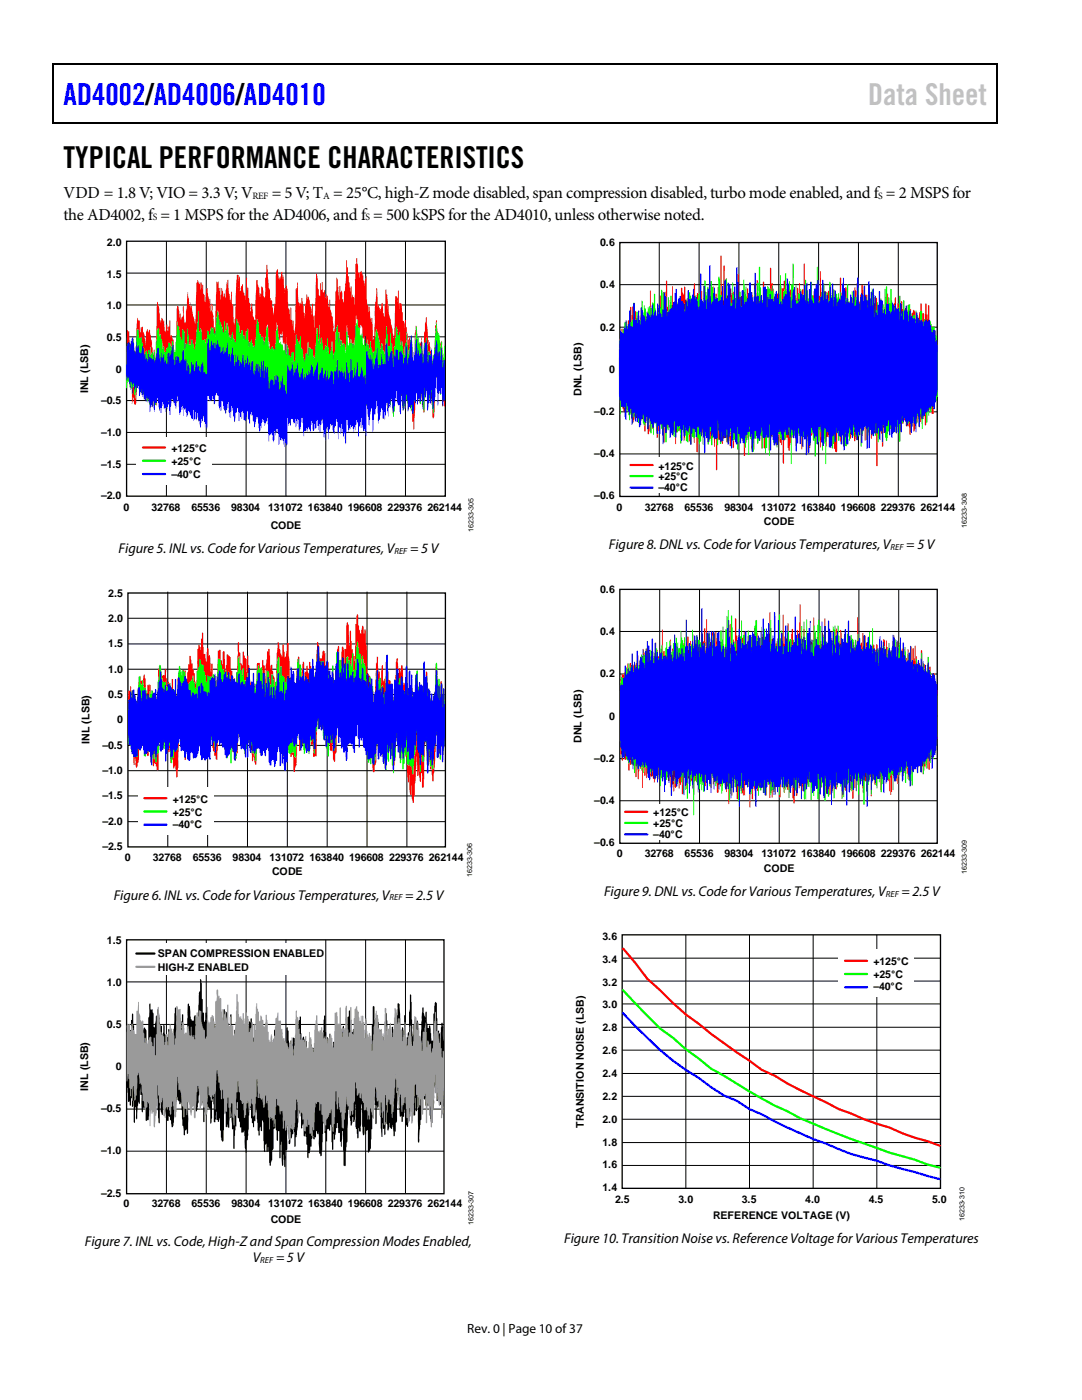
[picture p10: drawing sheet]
<svg xmlns="http://www.w3.org/2000/svg" width="216mm" height="279mm" viewBox="0 0 216 279" stroke-linecap="round" stroke-linejoin="round" font-family="sans-serif">
<defs><g id="words">
<text font-size="6" fill="#00f" x="12.7" y="20.9">AD4002/AD4006/AD4010</text>
<text font-size="6" fill="#c1c1c1" x="173.2" y="20.9">Data Sheet</text>
<text font-size="6" x="12.7" y="33.6">TYPICAL PERFORMANCE CHARACTERISTICS</text>
<g font-size="3.3">
<text x="12.7" y="39.5">VDD = 1.8 V; VIO = 3.3 V; V</text>
<text x="54.2" y="39.5">= 5 V; T = 25°C, high-Z mode disabled, span compression disabled, turbo mode enabled, and f = 2 MSPS for</text>
<text x="12.7" y="43.8">the AD4002, f = 1 MSPS for the AD4006, and f = 500 kSPS for the AD4010, unless otherwise noted.</text>
</g>
<g font-size="2.8">
<text x="23.7" y="110.3">Figure 5. INL vs. Code for Various Temperatures,V</text>
<text x="81.8" y="110.3">= 5 V</text>
<text x="121.5" y="109.6">Figure 8. DNL vs. Code for Various Temperatures,V</text>
<text x="180.8" y="109.6">= 5 V</text>
<text x="22.7" y="179.5">Figure 6. INL vs. Code for Various Temperatures,V</text>
<text x="80.9" y="179.5">= 2.5 V</text>
<text x="120.5" y="178.8">Figure 9. DNL vs. Code for Various Temperatures,V</text>
<text x="179.9" y="178.8">= 2.5 V</text>
<text x="16.9" y="248.8">Figure 7. INL vs. Code, High-Z and Span Compression Modes Enabled,</text>
<text x="50.4" y="251.9">V</text>
<text x="55.1" y="251.9">= 5 V</text>
<text x="112.6" y="248.2">Figure 10. Transition Noise vs. Reference Voltage for Various Temperatures</text>
</g>
<text font-size="2.7" x="93.2" y="266">Rev. 0 | Page 10 of37</text>
<g font-size="2.1">
<text x="21.3" y="49.1">2.0</text>
<text x="119.8" y="49.1">0.6</text>
<text x="21.3" y="55.5">1.5</text>
<text x="119.8" y="57.6">0.4</text>
<text x="21.3" y="61.8">1.0</text>
<text x="119.8" y="66">0.2</text>
<text x="21.3" y="68.1">0.5</text>
<text x="23.1" y="74.4">0</text>
<text x="121.5" y="74.4">0</text>
<text x="17.6" y="78.5" transform="rotate(-90 17.6 78.5)">INL (LSB)</text>
<text x="20.2" y="80.7">–0.5</text>
<text x="116" y="79" transform="rotate(-90 116 79)">DNL (LSB)</text>
<text x="118.6" y="82.8">–0.2</text>
<text x="20.2" y="87">–1.0</text>
<text x="20.2" y="93.3">–1.5</text>
<text x="34.2" y="90.2">+125°C</text>
<text x="34.2" y="92.8">+25°C</text>
<text x="34.2" y="95.3">–40°C</text>
<text x="118.6" y="91.2">–0.4</text>
<text x="131.4" y="93.7">+125°C</text>
<text x="131.4" y="95.8">+25°C</text>
<text x="20.2" y="99.6">–2.0</text>
<text x="24.6" y="101.9">0</text>
<text x="30.2" y="101.9">32768</text>
<text x="38.2" y="101.9">65536</text>
<text x="46.1" y="101.9">98304</text>
<text x="53.5" y="101.9">131072</text>
<text x="61.4" y="101.9">163840</text>
<text x="69.4" y="101.9">196608</text>
<text x="77.3" y="101.9">229376</text>
<text x="85.3" y="101.9">262144</text>
<text x="118.6" y="99.7">–0.6</text>
<text x="123" y="101.9">0</text>
<text x="128.6" y="101.9">32768</text>
<text x="131.4" y="98">–40°C</text>
<text x="136.6" y="101.9">65536</text>
<text x="144.5" y="101.9">98304</text>
<text x="151.9" y="101.9">131072</text>
<text x="159.8" y="101.9">163840</text>
<text x="167.8" y="101.9">196608</text>
<text x="175.7" y="101.9">229376</text>
<text x="183.7" y="101.9">262144</text>
<text x="54" y="105.5">CODE</text>
<text x="152.4" y="104.9">CODE</text>
<text x="21.6" y="119.1">2.5</text>
<text x="119.8" y="118.4">0.6</text>
<text x="21.6" y="124.1">2.0</text>
<text x="21.6" y="129.2">1.5</text>
<text x="119.8" y="126.8">0.4</text>
<text x="21.6" y="134.2">1.0</text>
<text x="119.8" y="135.2">0.2</text>
<text x="21.6" y="139.3">0.5</text>
<text x="121.5" y="143.6">0</text>
<text x="17.9" y="148.5" transform="rotate(-90 17.9 148.5)">INL (LSB)</text>
<text x="20.4" y="149.4">–0.5</text>
<text x="23.4" y="144.3">0</text>
<text x="116" y="148.2" transform="rotate(-90 116 148.2)">DNL (LSB)</text>
<text x="20.4" y="154.4">–1.0</text>
<text x="118.6" y="152">–0.2</text>
<text x="20.4" y="159.5">–1.5</text>
<text x="34.5" y="160.2">+125°C</text>
<text x="118.6" y="160.5">–0.4</text>
<text x="20.4" y="164.6">–2.0</text>
<text x="34.5" y="162.8">+25°C</text>
<text x="34.5" y="165.3">–40°C</text>
<text x="130.4" y="162.9">+125°C</text>
<text x="130.4" y="165">+25°C</text>
<text x="130.4" y="167.2">–40°C</text>
<text x="20.4" y="169.6">–2.5</text>
<text x="24.9" y="171.8">0</text>
<text x="30.5" y="171.8">32768</text>
<text x="38.5" y="171.8">65536</text>
<text x="46.4" y="171.8">98304</text>
<text x="53.8" y="171.8">131072</text>
<text x="61.7" y="171.8">163840</text>
<text x="69.7" y="171.8">196608</text>
<text x="77.6" y="171.8">229376</text>
<text x="85.6" y="171.8">262144</text>
<text x="118.6" y="168.9">–0.6</text>
<text x="123.1" y="171.1">0</text>
<text x="128.7" y="171.1">32768</text>
<text x="136.6" y="171.1">65536</text>
<text x="144.6" y="171.1">98304</text>
<text x="151.9" y="171.1">131072</text>
<text x="152.4" y="174">CODE</text>
<text x="159.9" y="171.1">163840</text>
<text x="167.8" y="171.1">196608</text>
<text x="175.8" y="171.1">229376</text>
<text x="183.7" y="171.1">262144</text>
<text x="54.3" y="174.6">CODE</text>
<text x="21.3" y="188.3">1.5</text>
<text x="31.5" y="191.1">SPAN COMPRESSION ENABLED</text>
<text x="120.2" y="187.6">3.6</text>
<text x="21.3" y="196.7">1.0</text>
<text x="31.5" y="193.7">HIGH-Z ENABLED</text>
<text x="120.2" y="196.7">3.2</text>
<text x="120.2" y="192.1">3.4</text>
<text x="174.3" y="192.6">+125°C</text>
<text x="174.3" y="195.1">+25°C</text>
<text x="174.3" y="197.7">–40°C</text>
<text x="120.2" y="201.2">3.0</text>
<text x="21.3" y="205.1">0.5</text>
<text x="120.2" y="205.8">2.8</text>
<text x="23.1" y="213.6">0</text>
<text x="120.2" y="214.9">2.4</text>
<text x="120.2" y="210.4">2.6</text>
<text x="17.6" y="217.7" transform="rotate(-90 17.6 217.7)">INL (LSB)</text>
<text x="20.2" y="222">–0.5</text>
<text x="120.2" y="219.5">2.2</text>
<text x="116.5" y="225.1" transform="rotate(-90 116.5 225.1)">TRANSITION NOISE (LSB)</text>
<text x="120.2" y="224.1">2.0</text>
<text x="20.2" y="230.4">–1.0</text>
<text x="120.2" y="233.2">1.6</text>
<text x="120.2" y="228.6">1.8</text>
<text x="20.2" y="238.8">–2.5</text>
<text x="120.2" y="237.7">1.4</text>
<text x="24.7" y="241">0</text>
<text x="30.3" y="241">32768</text>
<text x="38.2" y="241">65536</text>
<text x="46.2" y="241">98304</text>
<text x="53.5" y="241">131072</text>
<text x="54" y="244.1">CODE</text>
<text x="61.5" y="241">163840</text>
<text x="69.4" y="241">196608</text>
<text x="77.4" y="241">229376</text>
<text x="85.3" y="241">262144</text>
<text x="122.7" y="240">2.5</text>
<text x="135.4" y="240">3.0</text>
<text x="142.3" y="243.3">REFERENCE VOLTAGE (V)</text>
<text x="148" y="240">3.5</text>
<text x="160.7" y="240">4.0</text>
<text x="173.3" y="240">4.5</text>
<text x="186" y="240">5.0</text>
</g>
<g font-size="1.9">
<text x="50.4" y="39.7">REF</text>
<text x="64.5" y="39.7">A</text>
<text x="175.3" y="39.7">S</text>
<text x="30.5" y="44">S</text>
<text x="72.9" y="44">S</text>
</g>
<g font-size="1.8">
<text x="78.7" y="110.5">REF</text>
<text x="177.7" y="109.8">REF</text>
<text x="77.7" y="179.7">REF</text>
<text x="176.7" y="179">REF</text>
<text x="51.9" y="252.1">REF</text>
</g>
<g font-size="1.4">
<text x="94.5" y="106.2" transform="rotate(-90 94.5 106.2)">16233-305</text>
<text x="192.9" y="105.3" transform="rotate(-90 192.9 105.3)">16233-308</text>
<text x="94.2" y="175.1" transform="rotate(-90 94.2 175.1)">16233-306</text>
<text x="192.9" y="174.4" transform="rotate(-90 192.9 174.4)">16233-309</text>
<text x="94.5" y="244.5" transform="rotate(-90 94.5 244.5)">16233-307</text>
<text x="192.5" y="243.7" transform="rotate(-90 192.5 243.7)">16233-310</text>
</g>
</g></defs>
<path d="M10.5 12.7h.3v1h-.3zM10.5 12.7h.3v.3h-.3zM133.3 12.7h.3v.3h-.3zM198.8 12.7h.2v1h-.2zM198.8 12.7h.2v.3h-.2zM10.5 24.4h.3v.2h-.3zM133.1 24.4h.2v.2h-.2zM198.8 24.4h.2v.2h-.2z" fill="#000"/>
<path d="M10.7 13.7v10.7M10.8 12.8h122.5M133.6 12.8h65.2M198.9 13.7v10.7M10.8 24.5h188" fill="none" stroke="#000" stroke-width=".25"/>
<path d="M25.3 48.1h63.6v50.9h-63.6z" fill="none" stroke="#000" stroke-width=".26"/>
<g fill="none" stroke="#000" stroke-width=".2">
<path d="M25.3 54.5h63.6M33.2 48.1v50.9M41.2 48.1v50.9M49.1 48.1v50.9M57.1 48.1v50.9M65 48.1v50.9M73 48.1v50.9M80.9 48.1v50.9M25.3 79.9h63.6M25.3 73.6h63.6M25.3 67.2h63.6M25.3 60.9h63.6"/>
<path d="M25.3 92.7h63.6M25.3 86.3h63.6"/>
</g>
<path d="M27.2 87.2h15.1v9.4h-15.1z" fill="#fff"/>
<path d="M28.5 89.3h4.4" fill="none" stroke="#f00" stroke-width=".44"/>
<path d="M28.5 92h4.4" fill="none" stroke="#0f0" stroke-width=".44"/>
<path d="M28.5 94.6h4.4" fill="none" stroke="#00f" stroke-width=".44"/>
<path d="M27.4 63.4l.2 .5 .3 .2v1.9l.2 .3v-1h.1l.1 .5 .1-.6h.1l.1 1 .2 .6 .1 1 .1 1.2 .1-2.8 .3-.5 .1 .1 .1 1v-.6l.2-.3h.1l.6 4.5 .1 .4v-.8l.1-.2h.1l.2 1.7 .3-9.7 .1-1.6 .4 1.4 .1 2.3 .2 .5 .2-1 .3 .8 .1-.2 .1 .1 .1 2.4 .3-.9v-.8h.2v1.1l.2 .2v-.9l.2-.1v-1.1l.2 .1v3.2l.2-.4 .2 .9h.2l.2 3.5 .2-.3 .1-1 .2-8.9h.2l.1 .3 .3 2v-.8l.1 .1 .1 1.1 .5-1-.1-1.5 .2-.2v2.7l.2 .8 .2-.6v-1.9l.4-3.7 .2 2.3 .2 .3v-.7l.2 1.3 .1-.5h.1l.1 1.4 .6 2.2 .2-6.7a3.2 3.2 0 0 1 .2-2.1l.2 .2v.4l.1-.3 .2 .5 .1 1.1 .1-1.5 .3 1.5v-.9h.1v1.6l.3 .4a1.66 1.66 0 0 0 .2 1.4l.2-2.6 .1-.2 .4 2.6 .1 1.5v-1.8l.1-.1 .1 2.7 .2-.7v-1.1l.2 .3v1.2l.2 1.1v2l.2 .1 .1 .7 .3-9.7h.2v.3l.1-.4 .1 .1v1.1l.2 .7v-.6h.2v2.4l.3-2.4 .2 .7 .1 1.2 .2-.8 .2 1 .2-3.2 .2 .1v.4v-1h.2l.1 2.7 .2 1.1 .1 .2v.9l.1-2.5 .2 .1 .1 4 .1-1.7 .2 4.1 .1-1.1 .2-.3 .2-7.5 .1-1.1 .3 .2v.1v2.4l.1-2.2 .1-.1 .1 .3v2.6l.3-1 .1 .3 .1-.7 .1 .4a1.88 1.88 0 0 0 .3 1.6l.2 1.2 .2-4.5 .2 2.7v-.6h.1l.2 3.6 .1-.7 .2 1.9 .3-1.8 .1 2.5 .3 .6v1.6v-1.2l.1-.2 .2 .1 .1-7.8 .1-.2 .2 .1v.7l.4 .8v1.8l.1-.7h.2v.2v-1.6l.3 .2 .2 1.7 .1 .3v1v-1l.2-.4v-3.3l.2-.4 .2-2.5 .2 3a4.5 4.5 0 0 0 .4 2.3v1.3l.1 .6 .1-.1 .2 .3v.7l.4 2.3 .1-2.6 .1 .9 .1-6.5 .2-.9 .2-.4 .3 2.1v-.3l.2-.1v.2l.2-.5v-.8h.2l.1 1.3v-.7l.2 .7 .1 3v-1h.2l.1 .3 .1-.8 .1-.1 .2 1.1 .1 3.5h.2l.1 .2 .1 2.2v-2.4l.1-.3 .1 .1v2.6l.2-.2 .1 1.3v-1l.1-.1 .1 1.8 .2 .7 .2-8.8 .2-.2v.4l.1-1.4 .1-.1 .1 3.8 .3 .9v-.7h.2v.3h.1l.1-1.3 .2 1.5 .2 .4v1.1l.2 .2v1.2l.1-2.7 .3-2.4 .1 1.5 .2-1 .3 .9v1.1l.1 .1 .1-.3 .1 .2 .2 1.6v-2.1h.1l.1 4 .1-1.7 .2 2.5 .4-10.9 .2 1.1v1.7l.2 .4v1l.3 .5v-2.7h.1v1.2l.2 .1 .1-1.6 .2 2.4 .2-.8 .1 1.8 .3-1 .1 1.2 .1-.8h.1l.2 2.3 .1-1.5h.2v1.8l.3 1.3 .2 .3 .1 2.6 .2 .3 .5-10.8 .2 .7a1.41 1.41 0 0 0 .1 1.3l.2 2.4 .1-2.7 .1 3.1v-1.8l.3-.4 .1 1.6 .2 .2 .1 .6v-2.2l.2-.1v-1.3l.2-.3 .2-4.6v1.7l.1-.2 .1 1.7 .2 .1 .4 3.1v-1.1h.1v2.4l.1-.9 .2 .5 .2 .1 .1 1.6 .2-8 .2-.4v-1h.2l.2 2.8 .2 .2 .1 1v-1.1l.4-.3v.7l.1-.3 .2 .6v1.3v-.3h.2v1l.3-2 .1 .1 .1 5.7 .3 .1 .1 1.4v-1.2l.2 .1 .1 1.9 .2 1.1v-.8h.2l.2 4.3 .2-.7 .1-3.9a8.5 8.5 0 0 1 .2-3.2l.2-2.5 .2 4 .1-.6 .3 .9 .2-.1v.6l.1-1.7 .2-.1 .1 2 .4 .7 .1-5.3 .2-.1v.9l.2 .1 .1 2.8 .1 .4v-1.2l.1 1.7 .7 3.4 .2 1.4 .1 .2 .3-8.4 .3 .1 .1 .2 .1 .9v-2.3h.2l.1 4 .1-1.6 .3 .2 .1 1.6 .2 .5v1.3h.2l.1 .5v1.4l.1-2 .2 .1v1.2l.2 .2 .1 1.5 .1 2a2.05 2.05 0 0 1 .3-1.6l.1-.1 .1 2.2 .2-1.2h.1l.1 4.7 .1 .2 .1-.8 .1 1.1 .2-1.3v-5.4l.2-1.7 .4 3.8 .1-.4 .1 .2a1.41 1.41 0 0 0 .5-1.2h.1v1.9l.2 3.5 .2-6.5 .2-.2v-1.4l.3-1.5 .4 5.5 .2-.4 .2 1.7 .3 1v1.5l.2 1.2 .1-1.6 .1 1.1v-.5l.2-7.7 .2-.1v-.9l.2-.1 .2 4.2 .2 1 .1-1 .3 .7 .1-.8v.1l.3 5.2 .2-1.7h.2v9.5h-.2l-.1-1.2-.1 1.1h-.2v-4l-.4-.4-.1 .2-.1-.3-.2 1.7h-.1l-.2-5.7-.2 2.3-.2 7.3-.1 1.3-.2 .1-.1-.5v-1.7l-.2-1.7-.3-.6-.1-1.9-.1 .4-.2-.1v.2h-.2l-.1-4.5v1.6l-.1 .2-.2-.2-.1 1.1-.1 6.6-.4-1.8-.3-3v.7l-.2 .1-.1-.4-.1 .8h-.1l-.3-3.7-.5 10.7-.1-1.6-.1-.1-.2 .1-.1-2.8a1.9 1.9 0 0 1-.3-1.5l-.1-.5h-.3l-.2-3.6-.1-.3h-.2l-.1-1.5-.1 1.6-.1-.1v-1.2l-.1 .9h-.2l-.1-3.9-.3 .2-.1 1.5-.2-1.5v.4l-.2-.1a4 4 0 0 0-.3-2.3v-1.6l-.4 10.8-.3-.5-.2-3.9v.3l-.3-.1-.1 .8-.1-1.4-.1-.2v-1.6l-.1 1-.2-1.2-.1 .4-.2-.1v-.7l-.3 3.9-.1-.1v-2.4l-.1-.1-.1 1.1-.2-1.4v-1.1l-.2 .6v-.8l-.3 .7-.1 2.7-.2-.1-.2-5.5v.2a14.8 14.8 0 0 0-.3 4.6l-.1 5.2-.1 .1-.1-.3v.3l-.1 .2-.2-3.9h-.2l-.1 .7-.2-2.2v-.1l-.1 .5-.3-2.2-.2 .1v-1.7l-.2-.2v-3.6l-.3 2-.1-1.4-.1 .2h-.2v-2.1l-.3-.7-.1 .8h-.2v-.2v.7h-.1l-.2-2.2-.2-.1-.1-.7-.1 1.5a35.9 35.9 0 0 1-.4 7.3l-.2 .2v-1.4l-.4-1a3.4 3.4 0 0 1-.4-2.1v-.7l-.1 .3-.2-.1-.1-2.1-.7 9.8-.1-4.5-.3-.5-.1 1.1-.3-.5v.5l-.1 .1-.2-.7-.1-2.3-.2 .6-.1 7.5-.2 1.6-.1-.4h-.2l-.2-.4v-3.3h-.1l-.1 .8-.1-1.6-.1 1.8h-.2l-.1-2.7-.1 2.5-.1 .3-.1-.1 .1-3.2-.3-.5v-.5l-.1 3-.2 .1-.1-2.2v.7l-.2 .2v-2l-.2-1.3-.2-.4-.2 1.1v.7h-.2v-.3v.5h-.2l-.3-4-.4 11.4-.3-2.8-.3-.3v-1.4l-.1 .7a.66 .66 0 0 1-.2-.8l-.1-.7-.1 .3-.1-1.5-.1-.1-.1-.6-.1 .9-.2-.7-.1 .1v3l-.1 .1-.2-1-.1 1.2-.1-2.1-.2-.1-.1-1-.1 1.4-.2 .8-.2-.2-.2-1.5-.1 .3v-.1v-1.2h-.2l-.2 7.6v.2h-.3l-.1-1v1l-.2-2.4-.2 .6-.2-.6-.1 1-.1-1.9v.6h-.2l.1-1.8-.1-.5-.2 .2v-.1l-.2-6.4-.1 1.6h-.1v-.3l-.1 2.5-.2-2.5-.1 .2-.1-.1-.1-2.4-.2 .9-.2-.4-.1 .2v1.1h-.2v-.8l-.1 1.3h-.1l-.1-3.2-.2-.8-.2 7.7-.2 2.3-.1 .1v-1.3l-.3-.4-.1-2.3-.1 1.6-.1-1.8v.4l-.1-.9-.2-.1-.5-4.9-.1 .5a25.5 25.5 0 0 1-.6 6.3l-.1-2.7-.3 .2-.1 2.4-.2-1.1-.1 .6v.1l-.1-.1-.2-3.7-.1-.2-.1 .8-.1-1-.2 8.5-.1 .1-.1-.5-.2 1.2-.3-3v-.2l-.1 .8-.1-1.7-.2 .2-.1-.2-.1-1.7-.1 .5-.1-.2-.1-2.3-.2 .2-.2 3.8-.2-1.3a1.49 1.49 0 0 1-.2-1.3l-.1-2-.2 .1-.2-.2v.7l-.4 .9-.1-.2-.2-3.1h-.1l-.3 10.7a1.73 1.73 0 0 1-.4-1.7l-.1-2.6-.2 .1-.1-.1v-1.1l-.3 1.1-.1-.8a1.65 1.65 0 0 0-.2-1.6l-.2-2-.1 1.2-.1-.6v.4l-.2 4.6-.1-2.9-.2 .1-.2-.4-.2-1.6v2.3l-.1-1.3-.1 .1-.2-.1-.1-.4-.2 .1v-.3a4.6 4.6 0 0 1-.3-2.4v-.5l-.2 9.1-.2 .9h-.1l-.1-1.7-.1 1.7-.2-.1v-1.8v-.1l-.1 .3-.2-.1v-2.1l-.1 .2-.1-.1-.1-1.8h-.1l-.1 .8-.1-.1v-2l-.3-1.5v3l-.2 .4-.1-1.3-.1 .2-.1-.1v-.7l-.2-.5-.1 1.2-.3-1.5v1.7h-.2v-2.1l-.2 .5-.1-.3v-1.9l-.3-.4-.3 8.9h-.1l-.1-.9v.6l-.2 .1-.2-2.4-.2 .8-.1-.2-.1-2.5-.2 .4-.1-.9-.3-.4v-.2l-.3 5.8-.3 .4-.1 .5-.2-1.7-.2-.5v.5l-.3 .4v.3h-.1l-.3-4-.1 .3-.2-.2-.1 7.2-.1 2.5-.5-1.5-.1-1.1-.2-.3v-.7l-.3 .8-.2 .1-.1-.1-.1-2.1-.1-.7-.1 .3-.2-.1v1.3h-.2l-.1-.7v-.9h-.2v-1.1l-.3-.2v-.7l-.4 3.2-.1-.2v-1.1l-.3-1.4-.1-1.4-.1-.3-.1 8.9a.73 .73 0 0 1-.6-.9l-.1-1.3-.2 .2-.1-.1-.3-2.9-.1 1.8-.1-.2-.1-2.4-.2 .8-.1-1-.3 2.8-.1-.5v-1v.8h-.2l-.2-1.8v.3l-.2-.1v-1l-.2 1.7h-.2v-1.3l-.2 .2-.1-2.2-.2-1.2-.3 8.9-.3 .4-.1-.2-.2-1.3-.2 1.2h-.1v-2.7l-.2-.5 .1-1.1-.1-.1-.1 1.1-.1-1.2-.3-.9-.1-1.8-.2 3.7h-.1v-6.8l.1-4.3h.2v.4l.3-.2 .1 2.4 .2 .1 .1-.2v.1a2.41 2.41 0 0 1 .2 1.7l.3 .5 .1 1h.3z" fill="#f00"/>
<path d="M27.4 65.8h.2l.1 .5a1.41 1.41 0 0 0 .3 1.3l.2-.4 .2 1.5 .1-.3v1.4l.3-.3v1.3l.4-.8 .1 .6h.2v-.6l.2-.1h.1l.1 .8v-1.4l.1 1.9 .3-1 .3 .4v.9l.2-1.4 .1 1.5 .2-1 .2-4.7h.1l.1-.4 .3 .4v1.2l.2-.4 .1 .9 .2 .1v.1l.1 2.2 .2-.9 .2 .2 .1 1.5v-.6l.2 .1 .1-.6 .2-.4 .2 .3 .1-1.2 .3 .2 .1 1.5 .3-2 .2 .6 .2 1.9v-.3l.2-.1 .3-6.1 .2 1.3 .1-.3 .2 .1 .1 2 .2 .1 .2 .7 .2-2.3 .3 .5v3.4l.2-.3v-.8l.2 .2 .1-.2 .1-3 .1 1.1a3.9 3.9 0 0 1 .2 2.2v.4l.3-1.6v1.6l.2-1.4h.2v1.1l.2-.4 .1 1 .2 .3 .3-4.1 .2-.2 .1-3.5 .2 .3 .1 4.1 .3-.9 .2 2.2 .3 .2 .2-.2 .1 .1 .2 .7v-.9h.2l.1-1.6a.71 .71 0 0 1 .3 .9l.3-.7a.68 .68 0 0 1 .2-.8h.1l.2 .6v-.5h.1l.1 1.4v-.3h.2v1l.3-4.3 .3-1.4 .3 2.9 .1 .1v-.5l.2-.1 .2 1.7v-.8l.1 1 .2 .2 .2-2.4 .2 2.7 .3-2.3 .1 .6 .2 .1 .1 2.2 .1-.2v-.3l.3 .9v.6l.3-2.1 .2 1.3v.3l.2-.1v.5l.2 .2 .3-4.8v.9l.2-.4 .1 .8 .2 .1v1.4l.2 .6 .2-1 .2-.1 .2 1.9 .1-.8h.1v.7h.2v-1.5l.1-.1 .2 .4v-.6l.1-.3h.1l.1 3.5 .1 .2 .1-1 .2 .1 .2-.6 .3 1.4 .1 .1 .1-.4 .2 .6v-1.4l.1-.5 .3-3.9 .4 1.4a2.09 2.09 0 0 0 .1 1.6v.2l.1-.2 .2 .1 .1 1 .2-.6h.1l.1 1.9 .7-4 .2 .4v.8a8.5 8.5 0 0 0 .3 3.1v.3h.2l.1-.4 .1 .5v-.7h.2l.1 1.1 .1-.6 .2 .4 .1-.2 .1-3.6 .3-.5v-.6l.4 3.1 .2 .4 .2-.5v.4l.3 .3 .1 1.1h.4l.2 .9 .3-2 .2 2.2 .1 .1v-.2h.1l.1 .7 .3-1.3 .4-.1 .1 2 .2-.8 .1-4.5 .1-.1 .1 1 .1-.2 .3 1 .2-.1 .1-1.4h.1l.1 2.2 .1 .4 .2-.1 .3 2.7 .2-.8 .1-.9 .1-.2 .1 .3h.2l.1-2.5 .1 2.9 .1-1.6 .2-.2 .1 .4 .4 .1 .3 2.2 .5-6.5 .2 .2 .2 3v-.1l.1-3.9 .2 4.1 .1-1.5 .2 .3 .3 2.3 .2-.4 .1 .5 .1-1.1 .1 1.4 .1-1.2 .2 1.2 .1-2.8 .2 3 .2 .2 .4-1.5v-1l.1-.1v1.9l.3 1.6v-.9l.3-.8 .1-3.6 .3-1.5 .3 3.7 .1-2.3v.3a1.54 1.54 0 0 0 .2 1.3v1.4l.2-1.3 .3 1v-.5h.1v.9l.1-.6h.3v1.9l.2-1.3v-3l.1-.1 .2 2.6 .2 .1 .1-.5 .2 .1 .1-.8 .1 1 .2-.2 .1 .3v.7l.1-1.1 .2 .6v-.3l.2-3.7 .4-1.2 .3 2.4 .1-.8 .2 1.8 .1-.4 .2 .7v-.9h.1l.2 2.3 .3-1.1 .2 2.1 .2-2.2 .1 1.6 .2-.6 .2 1.6 .2-2.1h.1v.9l.4 1.4 .1 .6h.1v-.9v-.2l.2 .2v-2.1l.3-2.5 .3 1.1 .1 1.2 .2-.3 .3 2.9 .1-1.9 .2-.1 .1 1.6 .2-.2 .2 .9 .3-5.7 .1 2.1 .1-.5 .1 2 .2 .4 .2-.2 .1-2.5 .1 .3v2.8l.2-1 .2 3.2 .2-2.4a1.54 1.54 0 0 0 .2-1.5l.2-.5 .1-2.2 .2 .6 .2 1.5 .2-.9 .1 .1 .1 2.7 .3-1.1 .4 3.1 .2-1.9 .1-.7 .2-.2v-2l.1-.1 .1 4.1 .2 .5v-.8l.3-.9v-1.2h.2v.6l.1-1.2 .2 2v2.4l.2 .4 .3-1.3v-2.4l.3-3.3 .3 3.8 .1-1.6 .1 1.5v.1l.1-.6 .1 1.2 .2-.5 .2 .4 .2 3.1 .1-1.8 .1 .2v-2.4l.2-.1v.8l.3-1.9 .3 4.5v.1l.1-1.8 .1-.1 .1 .1 .2 .8 .3-.8 .2 2.4v-1.6l.2 .1v.6l.3-5.9 .2-1.3h.1v1.5l.2 1.2v-.7l.3 .6 .2 2.9 .2-1.7 .1 .1 .1 4 .3-1.9v-1.3l.1-.1 .1 .1v9.3l-.2 1-.3 .7-.2-3.2-.1 .6v1.2h-.2l-.1-1.4-.2 .2-.1 .6-.1 .1-.2-4.8-.6 9.1-.1-.7-.2-.3-.1-3.3-.2 1.7-.1 .1v-.7l-.5 1.7-.2-3.7h-.1l-.1 .6-.1-.7-.1 .1-.1 4.8-.4-2-.1-1.6-.1 2.1h-.2l-.1-.1-.1-2.7-.1 .9a.53 .53 0 0 1-.2-.7l-.2-2.4-.6 7-.1 .1-.3-2.8v2.1l-.1-.1-.3-2-.2 1.8h-.1l-.3-3.2v1.4l-.1 .1-.2-.1-.2 1.5v-1.1l-.1 1.5h-.1l-.1-2.9-.1-.3-.1 .4-.2 .1-.3-2.3v.6l-.2 .1-.1-.4-.2-2.5-.1 2.8-.2 .5v4.1l-.2 .1v-1.7l-.1 2.8-.3-2.7 .1-1.6-.2-.7-.2 2.6-.1-1.7-.1 .8h-.2v.2h-.2l-.2-2.5-.2 3.3-.2 .6-.2 .1-.3-3.1-.2 .6-.3-.1v-.6l-.1 1-.2 .2v-.1l-.1-2.3-.1-.6-.5 5.4-.4-.5-.1-1.1-.1 .1-.3-.1v1h-.2v-.3l-.2 .2-.1-1.7-.3 1.4-.1-1.5-.1 .1v1.3h-.2l-.1-1-.2-.1v-1.9l-.2-.3v.6h-.2l-.1-1.2v1.3h-.2v-1.8l-.1-.1-.1 .7-.1 .1-.1-1.5-.1 2.2-.3 .6v1.4l-.3 1.5-.1 1.5-.2-3.8-.1 .4-.2-.3-.1 1-.2-.6-.1 .7-.3-1.9-.1 3.2-.3 .6-.1-1.4-.1 1.5-.1 .2-.1-1.4v.5l-.2 .1v-1.8h-.2l-.1 .6-.2-.4v-.8l-.1 .4-.2-.4v-.7l-.1-.6-.2-.1v-.6v1.8l-.1 .7a7 7 0 0 1-.2 3l-.2-.5v.3h-.2l-.2-2.5-.2 1.2-.1-.6v.2l-.1 2.5-.3-2.8-.1 .5-.2-.3 .1 1.1h-.2l-.1-.5-.2 1-.1-.1-.4-3.3-.1-.1v.9l-.2-.1v-.6l-.1 .3-.2-.3v.6l-.2 .2-.2-1.3-.1-.1v-1.1l-.2 3.3-.4 2.5-.2-2.8-.2 .8-.2 .2-.1 1.7-.2 .6-.1-1.5-.2-.3-.1 1.8-.1-1.2-.3-.8v1.2l-.1-.1a1.02 1.02 0 0 0-.4-1.3l-.1-1.3-.1-.1-.1 1.3v-1.4h-.1l-.1 1-.1-1.2-.1-.1-.2 .6-.2-.5-.1-1.8-.2 2.4a3.2 3.2 0 0 1-.3 2.1l-.1 1.6-.1-1.6-.1-.4-.1 .4h-.2v-1l-.2 3.1v-2.5l-.2 .8-.2-1.9-.2 .1-.1 1.8-.2-.6-.1-1v.7h-.2l-.3-2.2v.4l-.1 .3-.1-.8-.4-.1v-.6h-.2v-1l-.3-1-.3 4-.2 .9-.2 .1v.8h-.2l-.1-2.2-.2 1.5-.1-.3v.7l-.2 .1-.2-.7-.2-4.1-.2 1.2-.2 .1-.2 .5-.4-2-.1 1.1-.3-.6-.3 .1-.3-1.4v-2l-.3 1.7v2.5l-.2 .2v1h-.2v-.5l-.2 .1-.1-1.2-.1 1.8-.1-.1v-1.6l-.2 1-.1 .2-.1-.2-.1 .5h-.1l-.1-3.1v.6l-.1 .1-.1-.2-.1 .2-.3 2.1a2.07 2.07 0 0 1-.4-2.1l-.4-1.3-.1 .5-.1-.2v-.6v.6l-.2 .1-.2-1.7-.1 .1-.1-.2-.3 5.3-.2-.4v.7h-.2v-.9l-.4-2.3v2.2l-.2 .1v-1.4h-.1l-.1 .3-.3-.2-.1-1.4v.8h-.2v-.6l-.3 2.1-.3-2.4-.2-.5-.1 1.4-.4-2.6-.1 1.3-.2 .1-.1-2.3-.1-.3-.1-.8-.2 4.1-.1 .1-.2-.3v-.6l-.1 1a.91 .91 0 0 0-.4 1l-.2-.1v-1.8l-.1 1.7v-1.1l-.4-1.4-.2 .2v2.3l-.3 1.8h-.2l-.1-1.4h-.2l-.1-.2-.4 .7-.2-2.5h-.2l-.2-.3v-1.6l-.1 1.6-.2 .2-.2 3.6-.1-.6h-.1l-.2-.4v-1.2l-.4 1.6v-1.3l-.1 2.2-.1-1.6-.2-.1v-.5l-.1 .1-.2-.2v-.4l-.2 1.2-.1-.4h-.2v1.4h-.1l-.1-1.3-.1 .8-.1-1.1v-.1l-.1 .7-.2-1.3a.8 .8 0 0 1-.3-1l-.1 1.5-.4-3.6a25.4 25.4 0 0 0-.3 5.7l-.3 .3v-.8l-.1-.1v.4h-.1l-.1-.6-.2-.1v-1.3l-.3 1.9h-.2l-.2-.3-.1-1.4-.1 1.3-.2-.7-.1 .6-.1 .2-.2-.1v.7h-.1l-.1-2.6-.2 .7-.2-.1-.2 .2-.1-1.4-.1 1.4h-.2l-.3-3.2-.1 4.5-.2 .9h-.2v-.6l-.2 1-.1-1.2v-.1l-.2 .6-.1-.9-.3 1.8-.2-.8-.1-1.9v.8l-.2 .5h-.2v-2.1l-.2 2-.1-1.7v.9l-.1 .4h-.2v-2l-.1 1.2h-.1l-.1-.6v.3h-.2v-2.5l-.3 .5-.2-1.1-.1 .1-.1-1.8-.2 2a7.9 7.9 0 0 1-.3 3.1l-.1 .9-.2-2.5-.2 .2-.1 .6-.2-.6-.1-.6v.7h-.2a1.19 1.19 0 0 0-.5-1.3l-.1 1.4h-.1v-4.6l.2-4.2 .4 .3 .1 .8 .1 .1 .1-1.3h.1l.2 .5 .1-1.4h.2l.2 3.4 .2-1 .2-4.1z" fill="#0f0"/>
<path d="M26.2 67.5l.1 .9 .1-.9 .2-.3 .2 2.7 .2 .8v-1.6l.2 .4 .1-1.2 .3 1.3v-.9l.2 1.5 .2 .5 .1-.3 .2 .1 .1-1.4h.1l.2 1.5 .2 .2 .2 1.1v-1.3l.2 1.7 .3-1.8 .1 1.3 .2-.7 .2 .4h.1l.3 .3 .1-.2 .1-.8v1l.2 .5 .2-1.7 .1-.3 .2 1v-1.8l.2-.1 .2 2.2 .2-.4 .1 1.4v-2.3l.2 1.2 .1-.3 .1 .3 .2-.8 .1 .1v1.5l.1 .1v-.8l.3 1 .2-.5v-1.6l.2 2.2v-2.2l.1-.2 .1 .2 .1 .7 .3-1.3 .2 .7v-1.4l.1-.4 .1 2.9 .2 .1v1.1l.2-.3v-1.3l.2-.4v1l.1-.8 .2 .1 .3 .4v.8l.1-.4h.1l.1 .6v-.4l.3-.7v-1.4l.1-.1 .1 .4 .1-.7v2.7l.1-.7 .1 .5 .2-.6 .1 2.3 .2 .1v-1.7l.4 1.2v1.1l.2 .1 .2-2.4v-.1l.1 .9 .1-.5 .1 .3 .1-.4 .2 1.7 .4-2.3 .3 1.6v-.4l.2-.1 .1 1 .1-.8 .1 .1v1l.2-1.7 .1 .2 .1 1 .1-1.5 .1 2.2 .3-.4 .1 .5h.3v-5.9l.2-.2 .1-.9 .2 2.4 .1-.8 .1 .8 .2-2.1 .1 1 .2-.2 .1 .5 .1-.9v.2v1l.2-1.2 .1 .2v1.2l.2-1h.2v.5l.1-1.4 .2 1.4h.3v1.4l.4-.6 .1-.7h.1v1.4l.2-.3v-.5l.1 .4h.1l.1-1 .1 .8 .1-.1 .1-1.7 .2 3.2 .1-.8 .2-.1 .1 1.7 .4-3 .1 1.4 .2 .3 .2 2.1 .2-2.4v1.6l.4-1.5 .2 2.3 .2-1.4 .1 .6v.1l.1-.2 .2 .6 .2-2.1 .3 2.7 .1-1.7 .2 1.1 .2-.5v-1.4l.2 .8v1l.2 .3 .1-.7 .1 .1v1.4l.2-1.5 .1 .9 .1-1.3v.4l.2-.3v2l.2 .9 .2-1.9 .1-.1v1.2l.2-1.6 .2 .3 .1 .9 .1-1.1v1.4l.2 .6v-1.5l.1 .1 .1 2.1 .1-3 .1-.2 .3 1.9 .1-2.1v3.5l.3-2.4 .4 1.5v-1.2l.1-.1 .3 4.5 .1-1.3 .3-.7 .2 .2 .1-.2 .1 .1 .2 1 .1-1.7 .1-.3v.9l.2 .2 .2-1.2 .2 .6 .1 1h.1v1.8l.1-.5 .1 .4 .1-1.9 .1-.2 .1 .7 .2-1.7 .2 2.8 .2-.9 .1 1.3 .2-.3v.6l.1 .4 .1-5.9 .1-.1 .2 1 .3 .1v.5l.3-.8 .1-1.5 .3 3.1 .2-1.8 .3 1v-.9l.1-.2 .1 .4 .1-1.3 .1 1.8 .4 1.3 .2-1.1v.8l.1-1 .2-.8v1.3l.3 1.3v-1.4h.1v.7h.1l.1 .7v-1.4l.1-.1 .1 .6 .2-.4 .1 .3 .1-1.1 .2 1.4 .1-1.3 .3-1.3 .2 .8 .1 1.6v-.4l.5-.9 .3-1.5 .2 2.2a1.66 1.66 0 0 0 .2 1.4v-1.4l.2 .4 .3-1.6 .2 .1 .2 2.1 .3-1.7 .1 .2v2l.3-1.1v-1.1l.1 2.2 .2-.7 .1 .6 .4-1.9 .2 .1-.1 .3 .2-.3 .2 2.6 .1-2.5 .1-.2 .1 .3 .2-.5 .2-2.1 .3 4.5v-2.3l.1-.1 .1 .4 .1-.1v.4l.2-.4 .1 .1v-.9l.1 1 .2 .1v.9l.3-1.3 .1 .2 .1 1.5 .2-3.6 .2 2.6 .3-.6 .1 2.1 .2-4.6 .1 2.3 .2-.1 .1 .1v1.8l.3-1 .1-1.5 .1 2 .4-2.9 .2 .9v2l.1-.2 .2 .3 .4-2.1 .2 1v2v-.8l.4-.7v1l.1-.9 .1 .2v1.7l.1-6.6 .1 .1 .1 .9v-.9l.1-.2 .1 .1 .1 2.1 .1-.7v.4l.1-.4v.5l.2-1.2v1.5l.3-1 .2 2.5v-1.4l.3 .6 .1-1.4a3.2 3.2 0 0 0 .3-2.1l.1-.2 .2 4.2 .2-.7 .1 .3 .2-.2 .2-2.3 .1 2.1 .4-.1 .1-.5v.6h.1v-3.8l.2-.4h.2l.1 3.2 .2 .4v-1v-.2v.6l.3-1.1 .2-.4h.1l.1 .1 .1 3.1 .1-2.1 .1-.4 .3 .8 .1-2 .2 .4h.2l.2 2.1 .1-1.7 .3-.2 .1 .3 .1-.4v.5l.2 .5 .1 1.7 .1-1.3v-.1l.2 .2 .1-.5v-2.1h.2l.3 3.9a3.7 3.7 0 0 1 .3-2.1l.1-2.1 .3-1.7 .2 4.6 .2 .6v-1.7h.2l.1 .7 .3-3.5 .2 3.1 .2-.8 .1 1.1 .2-.2v-.3l.2 .2 .1-.1 .1-2.4 .1 .2 .1 4.1 .1-.4v-1.6l.3-2 .1-.1v.2l.2-.7 .3 4.8 .1-1.8 .1-.1 .3 .3 .2-1.6 .3 3.5 .2-2.2v-.4l.1 .4 .1-.1 .1-1.8 .3-1.1 .2 3.3 .2-1.1 .2 .4v1.5l.2-2.4h.1l.3 3.9 .2-1.6 .2 .2v7.9h-.2v-.3l-.1 1.2-.2 .3-.2-3.7v1.2l-.4-.2-.1-.5-.2 3.1-.3-5.9-.2 3.9-.5 2.9-.3-2.4v-1.7l-.2 2.8-.1-1.8-.1 1.5a.66 .66 0 0 0-.2 .8l-.2 .9-.2-4.7-.2 2.1-.1-2-.1 .1-.1 2.7-.2-.2v1.7l-.4-3.3a2.32 2.32 0 0 1-.2 1.9l-.1 .1-.1-1-.3 1.4-.2-3.4-.2 3.2-.2-.7-.1 1.9-.2 .7-.2 .1v-1.8h-.2l-.1 .7-.1-.8-.4 1.4-.1-2.2-.1 .1-.1-1.4-.2 2.8-.1 .3-.2-1.7v1.5l-.2 .5-.2-3.6-.3 4.3-.1-.6-.1-2.2-.1 1.1a1.9 1.9 0 0 1-.4-1.7l-.1-1.3v1.6v.2l-.1-.4-.1 .2-.4 2.8-.4-3.2-.3 2.2-.1-1-.1 .2-.1 2.6-.3-3-.2 2.6-.2 1-.1-1.8-.1 1.7-.3-.3 .1-1.2-.2-.8-.1 .3-.1-.3v-.7l-.1 2.2-.1-.8v1.5l-.2 .2v-.5l-.1 1.2-.3-4.6-.4 3-.2-.2-.2 3.5-.2-5-.4 1.8-.1 2-.1-2-.1 .2-.4-2.6-.1 6.5-.1-1.9-.2 .6-.2 .3-.2-1.6v-1.2l-.1 2h-.2l-.1-1.2-.2 1.1-.1-.3-.1 2.4v-.2v-2.6l-.2-.3v-1.3l-.4 2.9-.1 .1-.1-.7-.1 1v-.6h-.2v-.6h-.2v-.4l-.1 .7-.1-.6-.1 1-.2-.4-.1 1-.3-2.4-.1-.2v.1l-.2 4.9-.2-2.1-.2-.2-.1 .8v-.2l-.3-2.6-.1 1.7-.2 .5v-1.4l-.2 .3v-.3l-.2 2.5-.1-1.3a5 5 0 0 0-.2-2.5v-.5l-.2 1.6v.2l-.1-.4-.1 .3-.1 1.5-.1-1-.1 .7-.2-.5-.1-1.3v.5l-.1-.4-.2-.1v.7l-.4 1.5v1l-.1-2.5-.1-.1-.1 .1-.2 .7-.1 2-.1-1.4-.1 .9-.1-.2-.3-3.9-.3 1.6-.1-.2v1.5l-.1-1.8-.2 .6v.9l-.4-2.2-.1 1.7-.2 .2-.1-1.2-.1 1.3-.1 .3-.2-.1-.1-2.1-.2 1-.1-.6-.1 2.1-.1-1-.1 .5v-.2v-.6l-.4 1.1-.1-.7-.3 .7-.1-.2-.1 .2v1l-.2-.8v-1.8l-.2-.4v-.9l-.2 .4-.2 2.1-.1-1.2-.1 1.4-.2-2.2-.1 .9-.1-.9-.2 1.6-.1-1.7-.3 .9-.1-.3-.1 .3-.1-1-.3 .2-.1 1.2h-.1l-.1-.6-.3 .8-.2-2v5.6l-.1 .3-.1-.5-.2-.2-.1-.9-.1 1.8-.2-1.7-.1 .5v-.5l-.2-.1-.1 .6-.1-.3h-.1l-.1-.5-.2 1.6v-.2v-1.9l-.2-.4v-.6l-.2-.2v.8l-.3 .6v-1l-.1 .1-.1 1.8-.1 .1-.1 .4-.2-2.1-.2 .5-.1-.4-.2 .6-.2 1.2-.3-4.9v.9l-.1-.1-.2 .7-.2-.3-.1 .6v-.8l-.3-.6-.2 1.7-.1 .2-.2-.4-.1 1-.2-.7-.1-2.1h-.1l-.2 .4-.1-.6-.1 1.6-.1-1.1-.1 1.7-.1-1.1-.3-.3v-1.2l-.1 .2-.1-.8-.3 .8-.1 1.7-.1-1.3-.2 .5v-.2v-1.6l-.2 .2-.4 1.9-.1-.4-.2 .1v-1.4l-.3-.7-.1 2v-1.6l-.1 .9-.1 .3-.2-1-.1 1.8-.2-2.6-.2-.1v1l-.3-.1-.2 2-.3-1.4v-1.6l-.1 .1-.1 .6-.1-1.1-.1 2.6-.2-1.9-.1 1.7v-.1l-.2-3-.3 1.7-.2-.2-.1 1v-1.4l-.1 .8-.4-1.1v-.9l-.1-.2-.1 .3-.1-.3-.1 2.2-.1-.9-.2 .6-.2-.7-.1-2.9-.1 .8-.2-.7-.1 .2-.2 .7v1.1l-.2 .4v-.9l-.3-.1-.1-1v1.1l-.1 .1-.2-.6 .1 .5-.2 .3-.2-1-.3-.2v5.5l-.2 1.2v-1l-.2-.1-.1 .8v-.9l-.2-.4-.1-1.1-.2 1.2-.1-.2v-.6l-.3 2-.2-1.4-.2 .3-.1-2.1-.3 1.8-.2-1.8v1.5v.1v-.7l-.1 .8-.1-.2-.2 .4v-2.2l-.2 1.9-.1-.8-.1 .8-.4-1.4-.3-.3v.7l-.2 .5-.1-.9-.2-.2v-.7l-.3 .4v-.3l-.1 1.5v-2.4l-.3 1.2-.2-.6v1h-.2v.7l-.4-3.8-.2 1.2-.1-.5v1.8l-.4-.8 .1-.3-.2 .1-.3-1-.2 .2-.3 3.1-.2-1v-2l-.3 1.8-.2-.9-.2 1.3-.1-.7-.1 .3-.1-.2-.1-1.4-.1 .9-.2-.8-.1 2.1-.1 .1-.1-1v-.1l-.1 .8-.2-.9-.2-1.9-.1 .6-.1-.2v.9l-.2-.3-.2 .2-.1 1.6-.1 .1-.1-2.2-.2 1.3-.2-1.2v1l-.1 .2-.1-.4v1.1l-.1 .2-.2-3.1-.2 1.3v-1l-.1 .2-.1-.5-.2 1.1v-.2v-1.2l-.1 .9v.2v-.6l-.2 .6-.1-.2-.2-1.6v1.1l-.1-1.6-.1 1-.1 .2-.3-1v1.2h-.2v-2.3l-.1 1v-.2l-.3-.1v.9l-.1-1.5-.2 .8-.1-.4-.1 .7-.1-1.5-.3 .4v1.9l-.1-2.1-.2-.5-.1 1.7v-1l-.3-.6-.1-1.1-.1 .7-.1-.7-.1 .8v-.1v-6.8l.1-.6 .2 .1 .2-.3 .2 1.7z" fill="#00f"/>
<g fill="none" stroke="#000" stroke-width=".2">
<path d="M33.5 118.1v50.9M41.4 118.1v50.9M49.4 118.1v50.9M57.3 118.1v50.9M65.3 118.1v50.9M73.2 118.1v50.9M81.2 118.1v50.9M25.5 138.6h63.4M25.5 133.6h63.4M25.5 128.5h63.4M25.5 123.4h63.4M25.5 158.8h63.4"/>
<path d="M25.5 153.8h63.4M25.5 148.8h63.4M25.5 143.6h63.4M25.5 164h63.4"/>
</g>
<path d="M25.5 118.3h63.4v50.7h-63.4z" fill="none" stroke="#000" stroke-width=".27"/>
<path d="M27.5 157.2h15.1v9.4h-15.1z" fill="#fff"/>
<path d="M28.8 159.3h4.4" fill="none" stroke="#f00" stroke-width=".44"/>
<path d="M28.8 161.9h4.4" fill="none" stroke="#0f0" stroke-width=".44"/>
<path d="M28.8 164.6h4.4" fill="none" stroke="#00f" stroke-width=".44"/>
<path d="M27.8 135.1l.3 .1v.7l.2-.1 .1 .1v1.5h.1v-1.9l.2-.9h.2v.6l.2 .3v2.2l.1 .8 .2-.3v-1.5h.3l.1 1.1v-1.1v-.1l.2 .1 .1 1.7 .1 .2 .1-.6 .2-.1 .2 2.1 .1 .2v.6h.3l.1 .1v1.1l.2 .2 .1-8.5 .2-.8 .2-.1 .2 .1v1.4l.1 .1v.6l.4-.3 .3 .1v-1.1v-.1h.2v1.6l.2 .3 .1 1.6 .1-1.1h.2l.3 .7v.4l.3 .3v-1.9l.2 .1v3.7l.2-.1 .1 .2v1.2h.3v1.1l.1-.5h.1l.1-5.5 .2-.5v-.9l.2-.1 .1 .8h.3v.7l.3 .1v-1.9l.1-.2 .1 .2 .3-.1 .2 2.3 .2-.6v-1.3l.1-.2v-1.4h.3l.1-1.7 .2 .1 .1 1.8v-.4h.2v1.2l.2 .1 .1 .7h.2l.1 2.3 .2-.3 .2-1.9v-4.9l.2-.1v-.6l.2-.2 .2 .4v.7l.1-.1v-2.2h.2l.1-1.3 .1 .2 .1 4.1h.2l.2 .1 .1 1.4 .2 .1v-2.5v-.2h.3v1.6l.1-.3h.2l.2 3.6v-1.7l.1-.2 .2 .1v2.8l.2 .2v-.2h.2v.2l.1 2.6 .4-.3 .2-8 .4-.1 .1 2 .3 .1 .1 .9v-2.5l.1-.3 .3 .2 .2 3.8 .1-1.1 .1-.1v-2.1l.2-.1 .2 .2v1.2v-.9l.2-.1 .2 .4v2.3l.4 .4v1l.2 .1v.8l.1-.6 .2 .1 .1 2.2 .1-.1 .1-3.2 .2-.2 .1-5.9h.2v2l.3 .1v2.1l.1-.1 .1 .5h.2v-2.7l.1-.1 .2 .1 .2 1.2h.1l.2 .3v2.6l.1-3.2 .3-.2v1.8l.1 .2 .1 2.7 .5 1.6v.8l.1-.2 .1-1.1h.3l.1 3.6 .2-.5 .1-2.2v-4.9l.1-.3h.2l.1 .5v-.5l.3 .1v2.1l.1 .1 .3-.5v-2.3h.3v1l.2 .1v3.8l.2-1.3v-2.6l.3-1.3v-1.3l.2-.2v-.5l.3 .1 .1 3.8 .1 .1 .1-.8h.2v1.2l.2 .2v.7l.3 .3 .1 2.3v-.9l.1-.1 .1-.9 .3-7.3h.3l.2 2.2 .2 .1 .1 .5 .2 .1v-2.4h.2l.2 2.6 .3-.3 .1-1 .1-.2v-1.4h.3l.1 6.8 .4 .2 .2 2.1 .2-.9h.2v.3v3l.3-.1v-3.1l.2-1.5 .1-3.5 .2-.2v-.5l.2 .2v1.5l.4 .1 .1 1.5 .2-2.2 .3 .1 .1 3.3 .1-1.3 .1-.2 .1 .1v-1.2h.3v1.1l.1 .4h.2v-2.3h.2v.7l.2 .2v1.3l.2 .2v1.4h.1l.1-.6 .1 .1 .1 .1v2.4l.2 .4 .1-.1v-4.3l.2-1.1 .1-4.6 .1-.1 .1 .1v.6l.2 .2 .1 2.3 .2 .3 .2-.3 .1-1.2 .2-.3 .3 .2v.5l.1-.1v2.5l.2 .1v.4v-.8l.3-.5h.2v2.5v.4l.3-.1a.81 .81 0 0 1 .2 .9l.1 .7v-1h.2v.6l.3 .1 .1 1.2 .2-3.3 .1-3.3 .4-1.9 .2 .1v2.9l.4-.1 .1-2.6 .1-.2h.2v.2l.2 3.3v-2.8l.1-.2 .3 .1v-4.8l.2-.6h.1l.2 .8v3.8l.2-.1v-2.7l.2-.1 .1 3.8 .3-.1 .1 1.3 .3 .1v1l.1-.1v-7.4l.2-.1 .1-1.8 .3 .2v1.9l.1 .3 .2 1.5 .3-.1 .2-1.5 .2 .1v2l.3-1.4 .2 .2v2.6l.2 1.4 .1 4.6 .6 .6 .1 .5v1.9h.3v.5l.2 .1v3.2l.1-2.1 .2 .1 .2-6.8 .2-.2v-1.1l.2 .1 .1 2.4v.5l.2-.1 .1 .2 .2 2.4 .1-3.1a.56 .56 0 0 1 .3-.7v3l.2 .1v1.3l.2-1.8 .1 .3v-3.5l.3-1.1 .2 .2v2.6l.2 2 .1-.1h.1l.1 .1v1.7l.3-.2 .2 .4 .1 3.4v-2h.2v-1.9l.2-.1 .1-5.1 .2-.7h.2l-.1 .6 .2 2.4 .1-1h.1l.2 .1 .1 .9v-1.6h.3l.1 3.9 .2-.5 .3 .6v1.8v-.5l.3-.2 .2 2.9 .1-.1 .3 .4v.9l.2 .1v1.5l.3 .2 .1 4.6v-1.5l.3-.1v-.4l.1-6.3 .4-.6 .2 .2v3.3l.1-.9 .2-.1 .1 .2 .1 1.2 .1-1 .4 .4 .1 1.5v-8.8l.3 .1 .1 .6 .1-2.2 .3 .2 .1 4.6 .1-.6 .2 .1 .2 1.2v2.8l.1-.7h.2l.1 2.6 .2-.2v-2.2a4.1 4.1 0 0 0 .2-2.2l.3-6.8 .2 .1 .2 6.1 .2-2.5 .1 .1 .1 3.3 .1-3.9h.2l.2 .7v3.5l.1-2.3 .2-.1 .1 .1 .1 8.5-.2 2.9-.2 .4h-.2v-2.9l-.2-.1v1.5l-.2 .8-.2-.1v-.8v2.8l-.2 .3-.2-1.1-.1-4-.2 .2v3.7l-.2 4.2-.2 .7v.9l-.2 .1-.2-3-.1 .7-.2-.1-.2-3.8-.1 3-.1 .1-.2-.1-.2-5.6-.1 1.3-.2 .1-.2 8.6v.2l-.3-.2v-2.9l-.2 .1v1.7h-.2l-.2-2.3-.1 1.2-.3-.1-.1-3.9-.3 5.5v2.4h-.2l-.1 1.4h-.2l-.1-.8v-2.6l-.1 1.8-.1 .1-.2-.2-.1-3.9-.1 1.3-.1 .3-.1-.1-.2-4.8-.4-.4-.2-2.3v.6h-.3l-.1-2.3-.2 .3v2.6l-.3-.1v-3.5l-.1 .5-.2 .1-.2-2.5-.1 .1-.2 7.4-.2 .1-.1 1.6-.1 .1-.4-4.7v1.4l-.3 .1-.1-2.4-.1 1.2-.4-1-.1-1.2v3.7h-.2l-.2-1.6-.2 .5-.2-.1v-2.8l-.1 1.2-.2 .1-.2-.3v-.4l-.1 2.3-.3 .1v-.2l-.2-5.1-.1 7.7-.4 .7v1.2l-.1 .2-.2-.2-.2-4.3-.2 .2v.5l-.3 .3-.1-1.4-.4-.6v-3.2l-.1-.1-.1-.8v-3.5l-.2-.1v-.7l-.2-.2-.2 .1v-.3v-2.4l-.2 1-.3 .1-.1 1-.1 .1-.1-.1-.3-3.9-.2 5.1-.2 1.4-.1 .1-.1 1.6-.1 .5-.3-.1v-.8l-.1-.3h-.1v-.7l-.2-.2-.1-1.6-.1 3.4-.1 .2-.2-.1 .1-3.1-.1-.9-.1 3.2-.1 .3-.3-.1v3l-.1 .7-.2 .1-.2-2.9-.2-.1v.4l-.2 .1v.9l-.2 .2-.1-.4v-1.2l-.2-.1-.1-1.9-.2 .2-.1 7.6-.2 .2v1.6h-.2l-.3-.5v-2.7l-.1-.4v1.3l-.1 .2-.4-.2v-1.9v.5l-.2 .2-.2-2.7-.6 .3-.1-.2-.2-.8-.1-2.4-.1 .8-.3 .2v1.3h-.2l-.4-3.8v.8l-.1 .1-.2 8.9-.2-.2-.2 .3h-.2v-.2l-.1-2.4-.3 .2-.1-.2-.2-2.6v2.3a.59 .59 0 0 1-.4-.8v-.3l-.3 .5-.1-.2-.3 .2-.2-.2-.1-2.2v3.4l-.1 .1-.1-.1v-2.2l-.2 .1v3.3l-.3 .1-.1-3.6a1.6 1.6 0 0 0-.1-1.4l-.3 7.8-.3 .4-.1 1-.2-.2-.1-3.2-.3-.2v.5l-.2 .1v-1.3l-.3-.1-.2-6-.1-.1v.5l-.2 .2-.1 .7h-.2v-.4v.4h-.3v-1.8l-.2 1.4-.2 .2v1.8h-.3l-.1-.4-.2-4.6-.2 1.1-.2 7.7h-.1v.1h-.2v.4h-.2v-2.7l-.2-.3-.1 .1-.2-.3v-1.9l-.3-.5v-.4l-.2-.1-.2-3.5-.4 6.6h-.4v-.2l-.1-2-.1 2.2h-.3l-.1-1.2-.1 .8-.3-.1-.1-2.2-.1 .3v2.6l-.2 .1-.2 4.4h-.2l-.3-2.1-.1 1.3-.1 .2-.1-.1-.2-3.3-.3-.3v-1.3l-.2-1.8v.9l-.2 .2v1.7l-.2 .5-.3-.1v-1.8l-.2-.6-.1-1.7v.8l-.2 .3-.2-.2v-.8l-.1-.1v2.7l-.2 .1-.1-.1-.1-3.5-.3 1.8v5l-.1 .1-.1 .5h-.1l-.1 .9-.2-.1-.1-2.1-.1 .6-.2-.2v-1.7l-.2-.2v-.9l-.3 .1v-.2l-.1-1.6v1.9v.2l-.3-.5v1h-.4v-.6l-.2-.2-.2-2.2-.4 .4 .1 1.3-.1 .2-.2-.1v.6l-.1 .2-.1-.1-.2-.1v-3.5l-.1 2.8-.1 .4-.1 .8v3.6l-.2 .1-.2-.2v-1.1v.3l-.2 .1v-.9l-.2 .1-.1-.2-.1-.6-.1-2.5-.3-.1v-1v.1l-.1-.2-.1-3.2-.1-.1-.2 .3-.1 2-.1 .3h-.2l-.2-.3v-1.8l-.1-.2h-.1l-.2 1-.3 .3-.3-2.1-.1 .1-.2 1.4-.1 5.7-.1 .1h-.1l-.1-.5-.2-.3-.2-2.3v1.4l-.2 .1-.2-.1-.1-2-.1-.4-.1-1.3h-.2l-.1 1.9-.3 .2v3.9h-.3l-.1 2-.1 .1h-.2v-3.1l-.1-.5v.7h-.2v.3h-.3l-.2-1.4v-1.8l-.3 .1-.1 7.2-.3 1.9-.1-.1v-1.4l-.2-.1v-.8l-.2 .6-.2 .1-.1-.2v-1.8l-.2 .4v.5l-.3-.1-.1-2.9-.1 .7-.2 .1v-2.1l-.2-.2v.3l-.1 .2h-.1a2.33 2.33 0 0 1-.3-1.7l-.2 .8-.2-.1v-.5l-.1 .4h-.2v1l-.3-.1-.1-3.2-.2 8.7-.2 .2-.1-.2-.2-1.1-.4-.2v.6l-.2-.2v-2.1l-.1 1.5h-.3l-.2-3.4-.2-.3v2.3l-.1 .2h-.2v-2.2l-.3 .2-.1-1.7-.3-.4-.3 .4v-.2v1l-.2 .1-.1-2.1-.3-.1-.1 5.6-.2 .8v.5l-.2 .4-.2-.1-.2-1.8-.1 1.3-.1 .1-.1-3.2-.1-.4h-.3v-1l-.1-.2-.2-1.8h-.2l-.2-.4v-6.3l.1-1.4 .1-.2 .3 .1 .1-1 .3 2.8v-1.5l.1-.1 .2 .1v2.1l.2 .2v.4h.2l.2 1.9 .2-1.4v-3.6l.1-.2z" fill="#f00"/>
<path d="M27.6 135.1l.4-.2v1.5l.3 .3 .1-.9h.2v1.3l.2 .3 .1-.2h.2l.2 2.1 .3 .1v-.2l.3-.1v-1.2h.1v.6h.2v-.6l.2-.2 .1 1.6 .2-.6h.2v.2l.1-.1 .2 .2 .1 1.6 .1-1.7v-2.8l.3-.6 .2-2.8 .3 .4v2.1l.2 .1v.7h.2l.2 .4v-.2l.2-.2 .1 1 .3 .1 .2-.4 .2 .1v-.5h.2v1.9l.1 .1v-.9h.3l.1 1.3 .2-.5v-.4l.2-.1 .1 1.4h.2l.3-4.5 .2-1.6 .2-.2 .2 2 .2-1h.2v1.1l.1-.9 .1-.1 .3 .3v2l.2 .4 .6-.2 .1-.4 .3-.1 .3-1.2 .1 1.3h.2a2.2 2.2 0 0 0 .3 1.6l.1-3.6 .2-.1 .4-.9v-1.5l.3 .5v.6h.2l.1 .2 .1-.1 .1 .1v1.2l.3 .2v.5l.2 .2v1.3l.2-.3 .1-1.2 .2 .4h.4v.1l.1-.2 .2 .1 .1 1.1v-1.6l.2-.1 .3 .4 .1 1.9 .2 .3 .3-3.2v-2.3l.3-.2 .3 .4v1h.2v.8h.3l.1 .7 .2-.1 .1 .6 .1-1h.1l.2 2.1h.1v-1.2l.3-.2 .1 1.4 .2 .1 .1 .8 .1-1.4 .3 .2v.4l.3 .1 .1 1 .2-.2v-2.7l.2-.2v-2.6l.2-.1v-.3h.1l.1 1.4 .2 .2v1.2h.2l.1 1.2 .1-1.5 .3-.1v2.3l.2 .2v.5l.1-.7 .2-.1 .1 1.2 .1-2.4 .2-.1 .3 1.7v1.1h.3l.1 .2 .1-.6h.2v.3l.2-.1 .2 .5v-.8l.1-.2 .1-1.1v-1.4l.2-.2v-.9h.2l.3 1 .2-.7 .2 .3 .2 2.5 .2-.3v-.8h.2l.1 1.9h.2v-2.9h.2v.3l.2-.1 .1 .2 .2 2.5h.3v-2.1v-.1l.2 .2v.9l.2 .1 .3 1.7v-1.3l.3-.2v-2.7l.3-2.2 .2 .2 .1 3.8 .1-2 .2-.1 .1 1.7 .2 .4 .1-.1 .3 .4v.9l.1-.2 .1 .1 .1 .4 .1-1 .2-.1 .2 .4v.9l.3 .2 .1-1.5 .1-.1 .1 1.8 .1 .1 .1-1.1h.2l.1 1.4 .1 .1v-.7l.3-.5 .1-.8 .1-3.3 .2-.9 .1 .3 .2 2.3v-1.3h.3l.1 3.6v.2l.2-2.1h.2l.1 2.3 .1-.5h.2l.1-.3 .6 .4v.4l.1-3.1 .1-.1 .2 .1v.4l.1-.4h.2l.2 .5 .2 1.8v-1.3l.3 .1 .1-3.1 .1-.2 .1-1.5 .2 .1 .1 .9v2.2l.3 .1v-1.1l.2-.1 .1 1.7v-1.7l.3-.1v1.8l.2 .2v.4v-.3l.3 .3 .1 .8 .1-.4 .2-.1 .4 .1v.4h.3l.1-2.2 .1-.1h.1v2.6l.2 .2v.9l.2-.3v-3.3l.2-.1v-2.5l.1-.2 .2 .1 .1 1.9 .2 .5v-.9l.3 .1v1.1l.2 .1v-1.2l.1-.4 .2-.1 .1 1.9v.4l.4-.1 .1 .1v1.2v-3.5l.3-.3 .1 .2 .1 2.4v-1.7l.2-.2 .2 1.2h.1l.1-2.5 .3 .1 .1 4.1v-.8l.3-.2 .3-5.5h.2l.2 2.4 .4 .1 .1 3 .2-2.8 .1 .2 .1 1.4 .3 .1v.3l.2 .1 .1 3.2v.1v-.6h.2l.2 2.4 .2-.1v-2.8h.1h.1l.1 3h.2v-1.2l.3 .1 .1 4.1 .1-1.5 .2-.2 .3-5.6h.2l.1 3.3v-1.2l.3-.7 .2 .1v3.2l.2-1.6 .2-.1v1.8l.2 .3v-.7h.2l.1 .4v1.3v-4.7l.1-.3h.2v1l.2 .5 .2 .1v2.9v-1.6l.1-.3 .3 .1v1l.2-1h.2l.1 2.7v-.5l.1-.1v-.9l.3-.4 .3-4.6 .2 .1v2.1l.2 .4v-1.1l.3 .2 .1 3.2v-1.2l.1-.3 .3-.1 .1 3.5 .1-2.4 .2-.2 .1 .5 .1-2.3 .2-.1 .1 .1v1.7l.2 .3v2.2v-1.4l.3-.3v-.6l.2-.1 .1-.7 .2 .1v1.5l.1 .1v2.7l.2 .1 .3-7 .1-.2v-.7l.3-.1 .1 .1v3.1l.4 .3v1.8h.3v-1l.2-.1 .1 .2v3l.1-7.6h.2h.1l.1 2.8 .1-1.3 .3 .1v4.6l.2-.3-.1-1.7 .2-.2 .3 1.6v1.2l.1-1.1 .2-.1 .1 2.5 .2-.6v-2.2l.1-.1 .2 .1v-.8v-3.4l.2-2.5 .2 .1v.3l.2 5.2 .2-2.4 .1 .2 .1 4.3 .2-3.2 .3 .1v3.7l.1-2h.3l.1 10-.2 .2-.2 2.4-.1 .1-.1-3-.2 1v2.4l-.1 .1-.2-.2-.1-3.6-.1 1.6-.3 .1-.2-5.3v1.7l-.4 4.1-.1 3.4-.1 .1-.3-.1v-3.3l-.1 2.7h-.2l-.2-3.9-.1 3.6-.1 .2h-.1l-.3-5.3-.1 .6h-.3l-.1 3.9-.1 .1-.2-.7-.1-1.7-.1 4.3h-.2l-.2-6.3-.1 1-.1 .2-.2-.4-.1-2.4-.1 2.9-.1 1.4-.2 .2-.2 3.8-.2 .2-.1-1.6-.4-.2v-.8h-.1l-.1 .8-.1-.3h-.3v-3.4l-.2 1.7-.2-.1-.1-.6v2.2l-.1 .2v1l-.2 .1-.1-3.2-.2-.2v2l-.1 .2-.2-.3-.1-4.1-.1 .3-.3-.1v-2l-.1-.2v-.4l-.2 5.5-.4 .5v2.6h-.1v-1.4l-.3-.1-.1-2.5-.2 .1-.2-.6v2.3h-.2l-.3-1.9-.1 3.6-.1 .1-.2-.5v-1.5l-.1 .6h-.3l-.2-2.6v.6h-.3l-.1-1.6-.1 1-.1 .1-.2-.1-.2-4.7v3.2l-.3 3.4-.3 .8-.2-.3-.2-1.8-.1 2-.2 .2v-.8l-.2-.2v.6l-.3-.1-.1-2.8h-.2l-.1-.1-.1-3.9-.1 1.9-.2 .2-.1-2.2-.1-.1-.1-1.6-.1 1.4-.3 .5-.1-1.5-.1 .2-.2-.1v-2l-.1-.5-.2-.1-.1 2.7-.2 .4v1.1l-.1 .2-.1 2.3-.3 .1v-2.6l-.1 .5-.2 .2-.1-1.2-.2 .2-.1 .8v1.5l-.2 .1-.1-1.1-.1 .1v2l-.3-.1-.1-.5-.2 .1-.1 .4-.1-.2v-2.8l-.2 .1v1.2l-.1 .1-.2-.1-.1-.9h-.1v-.6l-.3-.1-.1-3.4-.1 .1v3.1l-.1 .3-.1 .1-.2 4.2h-.3l-.3-3.1v1.6l-.1 .2-.2-.9-.4 1.3v2.2h-.1l-.1-.2v-3.4l-.1 1.9-.2 .1-.1-2.6-.2 .4-.1 .5-.2-.2-.1-.8v-1.7l-.2 .2-.2-.1v-1.1l-.2 1.4-.3-.2-.1-3.7-.1 3.9-.1 .3-.4 2.5v2.2l-.3-.2v-2.8l-.4 .6-.1-1-.2 3.5-.2-.1-.1-.3v-1.4v.7l-.3 .2v.3l-.2-.1v-1.7l-.2 2.4-.2-.1-.1-3-.2 1.2-.1 .1-.1-1.3h-.2v-.8h-.2v-1.5l-.2-.2v-.8l-.1 1.2-.1 3.6-.2 .1v2.1l-.2 .1-.2-.2-.2-1.6-.1 .8-.3 .1-.1-.6v.7l-.1 .1-.4-.3v-.8h-.3v1.9l-.2 .1h-.1v-1.2l-.2-.1-.2-1.8v2.6l-.2 .1-.1-3.3h-.4v-1.1h-.1v-1.1l-.2-.5-.2 4.5-.3 .2v.8l-.3 .5-.1-.1v-1.5l-.1-.5-.1 1.5-.1 .1-.1-.2v-1.8l-.2 .4v1.5h-.2l-.2-3.8-.2-.6v1.4l-.1 .1-.1 1.7h-.3v.5h-.2v-1.5h-.1l-.1 .4-.2-.2-.1-.9-.1 1.2h-.2v-2.6l-.3-.2-.1-.9v1l-.2 .2-.2 5.5-.2 .2-.2-3.4-.1-.1v2h-.2v-2.1l-.3 .7h-.2l-.1-1.8-.2-.2v1.1l-.2 .2-.1-.4v1.5l-.3 .1v.9l-.2 .1-.2-2.8-.3-.6-.1-1.4-.1 .1-.2-.1-.2-1.2-.2 2.9-.2 .8-.1 3.1v.1l-.3-.2-.1-2.1-.1 .5h-.1l-.4-.8-.1 3.6-.2-.2v-3.9l-.1 .2-.1 2.2-.2 .1-.1 .5-.1-.3-.1-1.7-.1 1.3h-.2l-.1-3.7-.1 .8-.4-.1-.1-.9-.2-.1-.2-2.1-.1-.1-.1 .6-.1 .1-.1 2.7-.1 .3h-.2v1.5l-.2 .1-.1-.5v-1.6l-.1 .5-.2 .1-.2-.1v-.4h-.2l-.1-.9v.6h-.4v1.5l-.1 .1-.5-1.3h-.2l-.1 .5-.2-.1v-1.3l-.2 .1v.6h-.3v-1.8l-.1-.8-.1-.2-.1-1.2-.2 4.4-.2 .2v-.4l-.3 .2-.1-.3-.2 .1-.1 .2v.6l-.1 .1-.2-.1v-.5l-.2-.1-.2-.6-.2 3.4-.2-.2v-1.6l-.3 .3-.1 1-.2-.1-.1-1.1-.1 .1-.1-.2v.1l-.3-.1-.1-2.3-.1-.4-.1 .1-.2-1.3-.3 4.7-.3 .1-.3-.1v.3l-.2 .1v1.1l-.2 .1-.1-1.6v2.5l-.2 .1-.1-.4-.2-3.1h-.2v-.4l-.1 .8-.2 .2-.1-.5h-.3l-.1-.7v1.2l-.2 .1-.1-2.2-.3-.7v.9l-.4 .1v-1.6l-.2 .1v4.1l-.3 .2-.1 .5v1.2h-.3v-2.7l-.2 .1-.1 2.1-.1-.2v-1.7l-.2 .2-.1 2.4-.3-.1v-2.1l-.3-.1-.1-.2-.1 .4-.2-.3v-.5h-.2v1.4l-.1 .2-.3-.1-.2-3.9-.1-.4v.9h-.3l-.2-2.7v1.8l-.2 .1-.2 4.4-.5-.1v-.9h-.1l-.2 .2-.1-1-.1 .8-.2 .1-.2-.4v-.9h-.2v-.5l-.2 .1-.1-.3-.1-6.1 .4-1.7 .1-2.3h.2l.1 2.4 .1-2.7 .1-.1 .2 .1v.8l.3 .4 .1 1.6 .2 .1 .1 1z" fill="#0f0"/>
<path d="M26 138.1l.2 .1v1l.2 .1v-1.5l.3-.3 .2 .2v1l.1 .2 .3 1.6 .2-3.1 .2-.3 .4 .8 .2 2 .1-1.9v-.3l.3 .3 .1-.4 .3 .2 .2 1.9 .2-1.2 .2 .2v.5l.7 .1v-.7l.3-.4h.2v-.6l.2-.1 .1 2.1 .4-2.2v-1.3l.2-.1 .1-.3v-1.5l.2-.2 .1 .2v1.3l.1 .3v1.3l.4 .4 .1 .7 .1-1.4 .2-.1v1.2h.3l.1-1.2 .2-.3 .1 .5 .1-.1 .4 .5v.6l.1-.3 .3-.1 .2 .6v-2.5l.2-.1 .1 3.4 .1-.1 .2-3.5 .2-.2 .2 .2 .2 1.7 .1-.6 .2-.1 .1-.4 .2 .1v-.9l.2-.2 .2 .5 .1-.1 .1 .2 .2 1.1 .1 .1v1l.1-.1 .4 .2 .1 1.4 .2-1 .3 .1 .1 .4 .3-.4 .1 .1 .1 1 .1-.9a2.16 2.16 0 0 1 .4-1.8l.1 .4 .1 1.5v-2.1l.2-.3 .2 .2v.4l.1 .1 .1 1.2 .5-.1 .2 .2v.8l.3-.9 .2 .5v-2.8l.2-.1v.2l.1-.6 .2-.1 .2-.1 .2 .3 .1-.7 .1-.3 .1 2.7 .2-.1v-1.9l.1-.1 .2 .2v.9l.2-2.4 .4 .6v1l.2 .8h.1l.2-.5v-1l.3-.2v-.2h.2v.9l.2 .3 .2-.3v-.9l.2-.2 .1 1.4 .2 .2 .1 .4v-1.1l.2-.2 .2 .2v2v-1l.2-.5 .2 .2v.4l.5 .3v-1.4l.3-.5 .2 .1v1.5l.2 .7v-.5l.2-.2a.39 .39 0 0 1 .2 .6l.2-.1 .2 .1v.5l.2-1.9 .5-.1v-1.9l.2 .2 .1 3.4 .2-.1v-.6l.2-.2 .1 .2v-1.7l.1-.1 .2 .1 .1 3.9 .2 .2 .1-1.8 .3-.8v-1.4l.3-.3 .1 .2 .1 1.6 .1-.2 .2 .1 .2 1.7 .1-3.2 .2-.1 .1 .1v4.6l.2-2.5 .1-.1 .2 .1 .1 1.2v-2.6h.1h.1v.8l.2 .3v2.8l.2-.4 .1-1.6 .1 .2v1.6l.2 .5v-2l.2-.2 .2 .2 .1 2.2v-1.7l.2-.2v-.8h.2l.1-2.3 .2-.2 .1 3.7 .2 .2v.8l.1-1.2 .3 .2 .1 .3 .1-2.2 .1-.1 .1 .2 .1 3.6v-1.3l.2-.2v-.7l.2 .2 .2-3h.1l.1 .5 .2 .1 .1 .4 .1-.1v-2.7l.2 .3 .1 1.9 .1-1.2 .2-.1 .1 .2 .1 2.3 .3-.1 .2-2.8 .3-.1 .2 2.5 .1-1 .3 .5v-.3l.2-.2 .1-1.5 .2 .1v2.8l.3-1.3 .2 .1v.8l.1-.4 .1-.1 .2 .2 .1 .8 .1-2.9 .5-.1v-1.8l.2-.2 .1 1.5v2.2h.2l.3-2.8 .2-.2v-.7v-2.4h.2l.2 .2v4.2l.1-1.5 .2 .2v.6l.1 .1v-.7h.5l.1 1.3 .2-.6 .2 .5v-1.2l.2-.2 .2 .1 .1 3.4 .1-1.4 .1-.3 .3 1.5 .1-1.2h.1l.2 .4 .1 2v-.5l.3-.2 .1-3.1 .2-.3v-1.9l.2-.5 .2 .2 .1 5.1 .1-1 .2 .1v1l.1-.3 .1-3.7 .2-.1 .2 .1v3v-1.6l.3-.4 .1 .2 .1 3.6 .2-.8 .1-2.9 .1 .2 .1 2.6h.3v-.4l.2-.1v.7l.1-1.2 .1-.1 .2 .1 .1 2.8 .1-1.7 .3-.4 .2-1.3v-2.1h.3v.6l.1 .2v3l.2-.1 .3 .9 .2-2.8 .2 .2v2.2l.6 .3v.8v-2.2l.3-.2 .1 .3v2.5l.2-1.1 .2 .2v.6l.1-.5v-.9l.1-.1 .2 .1 .3 4.6v-1.2l.4-1.1 .2-4 .1-.1h.1l.1 4 .2 .1v-.4h.2l.1 1.4 .2-1.6h.2l.1 .2 .1 3.1 .1-2.3 .2-.2 .1-7.1 .2-.3 .2 .1 .1 5.9 .1 .1 .3-.2 .1 .2 .2-.4 .2 .2 .1 3.5 .1-4.3 .2-.1 .3 .2 .1-2.4 .3 .2v3.2l.1-.2 .3 .1 .1 .6v-2.1l.2-.2 .2 1.1v1.5a.51 .51 0 0 1 .3 .8v.2l.2-5.3 .2-.5 .2 .2 .2 5.8v-4.7l.2-.3 .2 .2v2.8l.2-2.2 .2 .3v4.2l.1-.9h.4l.1-2.8 .2-1 .2 .1 .2 3.5 .1-1.7 .2-.2v.2l.1 2.4v-2l.2-.1 .1 .1a1.67 1.67 0 0 1 .2 1.4l.1 .1v-5.8l.1-.4 .2 .1 .1 4v-.9l.2-.3 .2 .1v4l.2-1.4 .1-.2 .3 .6v1.8l.1-.3v-1l.2-.1 .1 1.7 .4-1.9a.79 .79 0 0 0 .1-.9l.1-3.5 .2-.1 .2 .2 .2 5.4v-2.4l.2 .2v2.6l.2-.6v-2.4l.1-.3 .3 .1v4.7l.1-3.8h.3l.1 9.4-.4 5.3-.2-.2v-3l-.1 1.6-.2 .2-.2-.2-.1-1.2v1.9l-.1 .1-.4-.2v-5.1l-.2 2.5a2.58 2.58 0 0 0-.3 2l-.3 2.3-.2-.1-.1-2.7 .1 .8a.74 .74 0 0 1-.2 1l-.2-.3-.1-2-.1 4.6-.1 .2h-.1l-.2-7.1-.1 .9-.3-.2v-.2l-.1 3.1-.3-.1-.1-.4-.2 .6v1.8h-.2l-.1-3.2v.6l-.2 .1-.1-.5h-.2l-.1-4.1-.1 3.2v.1l-.3-.2-.2 2.7h-.2l-.2-.2v-1.6v1.7l-.2 .4-.3-.2v-2.2l-.1 .7-.2 .1-.1-.2-.1-4.1-.1 3.2-.1 .2-.2-.1-.2 2.3-.2-.1-.2-2.9v1.5l-.1 .2-.1 1.3-.2-.2v-2.3l-.1 1.1-.1 .2-.2-.1-.1-3.8v1.7l-.2 .1v1l-.2 .1v2.4l-.2 .3-.1 1.8-.1-.2-.2-5.3-.2 3.4-.2-.2v-2.5l-.1 .5v.6l-.2 .3-.2-.2v-1.8l-.1 4.4-.2 .1-.1 .8-.1-.3v-1.9l-.1 .9-.2 .1-.2-.5v-1.4l-.1-.1-.1 .7-.3-.3v-.9l-.2 1.7-.2-.2v-2.9l-.2-.1-.1 2h-.2a1.07 1.07 0 0 0-.2 1.1 1.05 1.05 0 0 1-.1 1.1l-.3-.2v-2.2v1l-.2 .2-.1-.1-.1-.5v.6l-.5 .2-.1-1.6-.1-.2v.7l-.1 .2-.3-1.4-.4-.3-.1-1.7-.1-.1v.4l-.1 .2-.1-.1-.2-.7v1.9l-.1 .3-.1-.1-.3-4.5-.1 2.2-.3 .1v.3v3h-.3l-.1-.8-.2-.2v-.8l-.2 .2-.2-.3-.1-.8v.8l-.4 .4v2.7l-.2 .5-.2-.1-.1-2-.1 .4-.3-.1-.1-3.2-.1 2.5-.3-.1-.2-2.3v1.2h-.3l-.1-3.4-.2 .7v1.1l-.3 .8v1.8l-.2 .2v.4l-.2 .1-.2-3.5-.1 1.3-.2-.2-.1-.7-.1 1.5-.4-.1-.1-1.4v2.1l-.2 .1-.2-.1v-2.4l-.1 1.2-.1 .1-.1-.2-.2-3.3v1.1l-.3 .4-.1-.1-.1-1-.1 .7-.2 .2-.1-.1-.1-2.2-.2 1.7h-.1l-.1 .3-.1 4.3-.3-.1-.1-3v.9l-.3 .4-.2-.2v-1l-.2 .5v2.8l-.4-.2v-1.6v1.8l-.1 .4-.2-.1-.3-1.9-.3 .1-.1-.3v-1l-.1 1.9-.1 .2v.5l-.2 .1-.1-2.2-.2 .1-.1-.2-.1-1.2-.2 .7v1.5l-.2 .1-.2-.3v.5l-.2 .2-.1-.1-.2-1.6v.8l-.4 .2v-.2l-.5 .8-.1 3.1-.2 .2-.1-.3-.1 1.9h-.2l-.1-.3-.1-2.7-.1-.1v1.6l-.2 .1-.2-2.1v2.4l-.3 .2-.1-.2v-2.7l-.2-1.1-.1 .4a.76 .76 0 0 1-.1 .9v1.6l-.3 .1v.6l-.2 .6-.2-1.5h-.3l-.1 1.1-.3 .1-.1-.5-.2-.2-.1-3.1-.2 .5-.2 .2-.1 1.2-.2-.1-.1-1.1-.2 .1v.9h-.3v.2l-.3-.1-.1-1.4-.3-.1a1.03 1.03 0 0 0-.5 1.1l-.3-.2-.1-.5-.2 .3v-.2v-1.3l-.2-.5v2.3l-.2-.1-.3-.9v-1.6l-.1 3.4-.1 .1-.3-.1v-2.7l-.1 2.6-.2 .2v-1.5l-.1 .1-.2-.5v.2l-.3-.2v-.9l-.1 1.1-.2-.1-.2-1.9-.2-1v1.2l-.2 .7-.1 1.4-.2 .3-.2 1.7-.1 .1-.2-.5v-1.4l-.2-.2-.3-1.1-.1 .9h-.2v.9l-.6 .8-.1-.1v-.5l-.3-.1v-1.2l-.2-.5-.1 .3h-.1l-.1-.4-.1-.1v-.8l-.2 .9-.3-.1v-2.1v1l-.5 .8-.2 1.9-.2-.1v-2.4l-.2 .2-.1 .8-.1 .1h-.2l-.1-2-.1 4.6-.1 .1h-.1l-.1-.5-.2 .1-.1 .4h-.1l-.2-.4-.1 .6-.3-.2v-.4h-.2v.4l-.3 .1-.1-.8-.2-.2v-1.3l-.1-.6-.2 1.6-.3 .7-.3 .2-.1-.1-.3 .2-.2-1-.2-.1v-.4l-.2 .5v1.1l-.2 .4-.2-.3-.2-.1v-1l-.2-.5-.1 1.1-.3 .1-.1-1.4-.3-.1-.2 .2-.2-.1v-2.2l-.2-.2v.7l-.3 .3-.1 1.2-.2 .1v.4h-.2l-.5-.6v1.3l-.3 .4-.2-.1-.1-3-.2 .3v1.2h-.2l-.1-.7v1.4l-.2 .1-.1 1.5-.2-.1v-3.1l-.2-.7v-.6l-.1 2.2-.3 .1-.1-.3v.7l-.4-.4v-1.6l-.2 .8h-.2l-.2 2.3-.2-.1-.1-1.4-.2 .3v.4l-.3 .2-.1 2.1h-.1l-.2-.7-.1-2v.1l-.3-.3-.2 .1v.5h-.2h-.1v-.7l-.1 .9-.3-.2v-.5l-.2-.2v-1.4v.5l-.1 .1-.1 .4h-.2v.4l-.2 .1-.1-.2-.3-.2v1.4l-.1 .2-.2-.1-.1 .3-.2-.2v-1.2v1.3l-.2 .1-.1-.2v-2.7l-.1 2.2a.65 .65 0 0 1-.3-.8l-.1-.2-.1-.8-.3-.1-.2-1.9 .1-7 .1-.1 .3 .1z" fill="#00f"/>
<path d="M25.3 196h63.3M33.2 187.6v50.5M41.2 187.6v50.5M49.1 187.6v50.5M57.1 187.6v50.5M65 187.6v50.5M73 187.6v50.5M80.9 187.6v50.5M25.3 212.9h63.3M25.3 204.5h63.3M25.3 229.7h63.3M25.3 221.3h63.3" fill="none" stroke="#000" stroke-width=".2"/>
<path d="M25.3 187.6h63.3v50.6h-63.3z" fill="none" stroke="#000" stroke-width=".27"/>
<path d="M26.4 202.3l.2 .1v2.1l.2 .2-.1 1.6 .2 1.7 .1-.5 .4 .2 .1-1.1 .2-.3 .1-2.8 .2 .2v.8h.2l.2 .8 .1-.1 .2 .3v-.3l.2-.1 .3 .6 .1 4.9 .1-1.8h.2v-5.7l.2-.2v-2.4l.1-.3 .1 1.2 .2 .2 .1-.2 .2 .1v.6l.1 .2v2.7h.2l.1 .4 .2-2.5 .3-.3v-1.1l.1-.1 .1 .2v1.3h.2l.1 1.7 .4 .1 .1 2.2 .2-.9v-1.5l.2 .2 .1 1.5 .1 .4v2h.3v-1.6l.2-.1 .1-1.4 .1-.2 .2 .8v-.7h.3v5v-.7h.2v.3l.2-.2v-4.4l.3-4.2 .2-.2 .1 .1v1.5l.3 .2v.8l.2-1.2 .2-.1v.1v1.3l.3 .1v1.4l.1-2.7h.3l.1 5.6a.74 .74 0 0 1 .5 1v-.5l.2-.2 .1-8 .2-.1v.4l.2 .1 .2 2.6 .2 .3h.4v-.8l.1-.2 .2-.1v1.9h.3l.2-.3 .1-1.1 .1-4.8 .2-.5v-2.4l.3 .2 .1 .6v3.1l.2 .1v2.8l.1-.1 .1 .1v1.8l.3-.5v-1.3l.2-.1v.5l.2 .2v1.7l.2 .2 .1 1.5 .2 .3v-.3l.1-.1 .1-3 .3-.2 .1 .3 .2 .1 .1 2.3 .1-.9 .2 .2v.6l.3-.3v-2l.2-.1v1.4l.1-.1 .2 .1 .1 .9 .2 5.3v.1l.2-1.2 .2-8.1 .2-.1 .1 1.4 .1 .2v-.9l.2-.1 .1 .1v1.9l.3 .2v2l.1-.7 .1-.2 .1 .1v-2.8l.1-.2 .2 .1v3l.3 1 .1 2.7 .2-3.7 .2 .2v2.3l.1-.1 .2-4.6 .1 .1 .1 .8h.3v.1l.2 4v-.4l.1-.1v-3.5l.3-.1v1.8l.3-.3 .1 .2 .3 6.9 .1-5.1 .2-.2v-.9l.1-.1 .1-2.6 .2-.1 .2 .3v-.8l.2-.1 .1 3.9 .2-.1 .2 .3v-1.5l.1-.2 .2 .1 .1-.4h.2l.1 .4v1.9l.1-.8 .2-.3 .1 .1v.5l.2-1.2 .2-.1 .2 .2v.6l.2 .2 .2 5v-.3l.2-.1v-.9h.2l.1 1.5 .1 .1 .1-.9 .2 .1 .1 .8v1.5l.4 .5 .5-8.4 .1-.3 .2 .8v1.2l.2-.2 .2 .3v.9l.2-1 .1 .4v1.2l.1-.2 .3 .9 .1-.1 .2 .1v2.4h.3v-.8l.3 .2v1.7l.1-2.6v-5.4l.1-.2 .2 .1v.5l.2 .2v1.8l.2 1.1 .1-.1v-.9l.1-.1 .2 .2 .2 .7v-1.3l.2-.1 .2 .2 .1 3.3v-1.2l.4-.8v-1.8l.1-.5 .1-2.3 .1-.3 .2-.1v-.7h.2l.1 .2 .1 5.6v.2l.1-.1v-1.6l.2-.4 .2 .2v2.2l.2-1.9 .3 .5v3l.2 .1 .3 1.2h.1l.1-3.6 .1-.2 .2 .2v.6l.2-.1 .2 .2 .1 2.1v-3h.3v-1.5h.2v1.6l.2-.1 .3 .8v1.5h.2v.7l.1 2.3v-.7l.2-.1 .1-5.8 .3-1.4 .1-2.8 .1-.2 .2 .2-.1 3.2h.2v2.3h.1v-1.2l.2-.1 .1 2 .2-.2v-2.5h.2l.3 1.7v.9l.1 .1v1.2l.1-2.1 .1-.2 .2 .2v1.4l.1-1.5 .2-.1v-.4h.2v-2.1h.1h.2v2.9h.2v-.9h.1l.2 2.1v-3.6l.2-.2 .1 .3 .1-.1v-1l.1-.2 .2 5.5v-.9l.2-.2 .1 .2 .2-.3 .1-2.2v-3.8l.1-.1h.2v-1.1l.2-.2 .2 4.9 .1 .2v-.7h.3v.4v-.9l.2-.2 .1 1.7 .2-5.1 .1 .1v2.6l.3 3.1 .1-1.5 .2 .1v2.1l.2 .2v.4l.2-4.5 .1-.2 .2 .9v2.3l.1 .7 .2 .1v.8h.3v-1.4h.2v.6l.1-1.1 .3-.2 .2 3.3 .1 .2v-2h.3l.1-1.1v-2.8l.2-.1v-3.6l.1-.2 .2 .2v2.5l.2 1.8 .3-.6 .1-1.5v.8l.3 .1 .1 1.9 .1-.4 .2 .1 .2 3.5 .2-2.2 .2 .1 .1 .6v1.3l.1-.4v-1.7l.1-1.2v-3.3l.2-.1 .1 .1 .2 6.5v-.8l.3-.3 .3 .4 .1 1.8 .1-4.9 .1-.1 .1 .1 .1 4.3 .2 .5 .1-.9 .2-.2 .3-8.4 .2-.1 .3 .3v6.3l.3-.1 .2-1.7 .2 .2v1.8l.1-1.6v-2.7l.2-.1 .1 .2 .1 4.5 .2 1.1v-1.4h.1v-.7l.2-.3h.1v-4l.2-.6v-2.8l.2-.2 .1 1.6 .2 6.8 .1 .1 .1-2.4 .2-.1 .1 .1 .1 1.4 .1-1.7 .2-.5 .2 .1 .2 2v2.5v.4l.3 .1 .3-6.5 .1-1.1 .1-.2 .1 1.2 .4 .9v.6v-1.6l.1-.2h.1v2.1l.2 .4v.8l.2 .2 .1-.7 .2-.1 .3 3.2 .2-.2 .2 .1v-5.1l.1-.4v-1.4l.2-.9 .4 .5 .1 6.2 .1-.8 .2-.1v.5h.3v1l.2-3.1 .2 .1 .1 .8v2.6l.2 .1v12.8l-.2 .6-.2 .1-.1-.2v-2.8l-.1 2.3-.4-.4v-.8l-.2 .1-.1 .3h-.2v-1.5h-.2v-4.1l-.1 2.5-.2 .4v4.2l-.2 .4-.1 2.4-.2 .2-.2-.9v-4.5l-.2-.7-.2 2.5h-.3l-.1-1.8v1.8l-.1 .1-.1-1.5-.2 .3-.2-.2v-3.3l-.1-.5-.1 .1-.2 7.6-.2 .4-.3 4.5-.2-.3-.1-9.2-.1 3.1-.2 .1-.1-.2-.1-2.6v3.5v.2l-.2-.2v-2.1l-.1 2.2-.2 .2-.1-4-.1-.2h-.1l-.3 5.1-.2 .1-.1-.6v1.6l-.2 .1v-.4h-.2v-2.5h-.3v-.7l-.1 1.5h-.2l-.1 1.1-.2-.1v-1l-.1-.1-.1 .2-.1-.1-.4-5.5-.2 6.4-.2 .4v1.7h-.2v.8l-.2 .2-.3-2.7v1.1l-.2 .1-.3-.3-.1-.9v.8l-.2 .8-.2-.3-.3-3.8-.1 4.7-.1 .3-.1-1.4h-.3l-.1-1v2.7h-.2l-.2-5.8a.23 .23 0 0 0-.2-.2 .23 .23 0 0 0-.3 .1h-.1v-.5l-.1 3.7-.2 .1-.1-3.8h-.2l-.1-3.1-.1 3.5a2.75 2.75 0 0 0-.1 2l-.1 2.4-.2 .1-.1 3.7-.2 .2v.4l-.3 .3-.1-4.4-.1-.1-.3 .2v.7h-.1l-.1-1.5-.2 1.6-.2 .1v-.5l-.2-5.7-.2 5.4-.3 .1-.1-.2v-.6l-.1 2.1-.2-.1-.1-1.8-.3-.3v-4.5l-.1-.1-.1 3.4-.2 .1v-1h-.2v1.2l-.3 .6-.4-3.9-.2 .8-.1 6.2-.1 .3-.2 1.7v2.8l-.2 .1-.3-.1v-6.9l-.2 .1-.2 3.1-.1-1-.2-.1v-1.6l-.1-.2-.1 .1-.1-.1-.1-1.9-.2 .1v.9h-.2l-.2 2.3h-.2v-1.1l-.1 .1v2.9l-.2 .2-.2-5-.2-.1v1.2l-.2 .1-.1-.2v-.9v.6l-.3 .2v2.4h-.2l-.1-1.7h-.3v-3.4l-.1 .4-.1 1.2-.3 6.3-.2 .2-.1-.6h-.2l-.1-4.2-.1 .4-.1-.1-.2-.5-.1-.1v1.2l-.1 .1-.2-.1-.1 .5h-.2l-.1-1.6v.1l-.2 2.9h-.3l-.1 1.3h-.2v1l-.3-.1v-2.5l-.2-.3v-1.3l-.2-.2v-1.6v1.1l-.2 .6-.1-2.6-.1 .2h-.2v.7l-.1 .1-.1-2.7-.4-.4v-.8v.5l-.2 .1-.1 3.1-.1 1.5-.3 .5v1.8l-.2 .1-.1-3-.1-.4-.1-1.2 .1 1.8-.1 .3h-.2l-.1 .8h-.1l-.1-1.3-.1 2.1v.3l-.3-.1 .1-.7-.2-3.5v.6l-.2 .2v4.6l-.1 .2-.2-.1v3.2l-.2 .2-.2-2.4-.1 2-.1 .2-.1-.2-.1-4.7-.2 .7v2.6h-.3v-5.3l-.2-.1-.1 2-.2-.2v-1.7l-.2-.4v-2l-.1 1.7-.1 .1-.1-.1-.1 .3v3.8l-.3 .4v1.9l-.2 .5v.6l-.2 .1-.2-.7v-1.9l-.2-.4v-.8l-.1 .8-.1 .2-.2-1.7-.2 .3v1.4l-.3-.2-.1-6.1h-.2l-.1 2.2-.2-.2v-1.8l-.2 2.8h-.1l-.1-.8-.2-.2-.3-4.3-.1 .7v1.7l-.1 .1-.2-.2v1.3l-.2 .1-.1-.9h-.1v-.9l-.2-.2v-1.9h-.3v-.6l-.3 6v.9l-.3 .2v2.4h-.2v-.7l-.2-.4v-3.2l-.2 .3-.4 .1-.1-1.1-.1 .1-.1-.2-.2-1.7-.3-.2v-3.8l-.2 2.2v3.3l-.2 .1-.2 1.9v2.5l-.2 .1-.1-3.9-.2-.2-.1-3.4v1.1l-.2 .2-.2-.1v2.1h-.3l-.1-.7-.3 .6-.1-2.9-.1 .1-.1-.2-.1-.8v4.3l-.2 2.4-.3-.4-.1-1.8-.2-.2v-2l-.2-.5v.8l-.2 .1v-.4h-.3v-1.6l-.2 1.9-.1 .2-.2-.1-.1-5.4-.3 1.4v3l-.2 1.4-.1-.2v-2.8l-.3-.1v-.4v.2h-.3l-.1-.7v1.7l-.1 .1-.3-.5-.1 2.3-.2 .1-.1-.2v-3.6l-.1-.1v-1.1h-.2v-1.8v.6h-.3v-1.1h-.2v3.2l-.2 .4-.1 1.1-.3 .5-.1-2h-.1v-.6l-.1-.2-.2 .1-.1 1.2-.1-.5h-.2l-.1 1.1-.2-3.2v.8l-.1 .1-.2-.2-.1 7.7-.1 .1-.1-.1v-.9l-.4 .3v.9h-.2l-.1-1.7-.2-.2-.2-4.5-.2-.2v.4h-.2v-.6h-.2l-.2-.2v-.7l-.2 1.1-.1-.9-.2-.4-.2 5.4-.2 .9-.1 .1-.3-1.4-.2-.1v-.6l-.2-.1v.8l-.2 .1-.4-.1v-1.2l-.2-1.3h-.2v-.7l-.2 .1v2l-.3-.2-.1-.6v-1.8l-.2 .8v3.4l-.2 .1-.3-4.9a.79 .79 0 0 0-.7 .8l-.1 .1-.1-.2-.1-2.7-.2-.5-.3 1-.2 5.7-.2 .1-.2-.1-.2 .2-.1-4-.1 1.3-.2 .3-.1-.3-.1 .1-.1 .9-.1-.2v-3.3h-.3v-1.7l-.1 3.4-.2 .1-.1-.5-.2 3.4-.2 .2-.1-2.4h-.2v3l-.1 .1-.1-4.4-.1 1-.3 .2v-1.8l-.2 .1v1.3l-.1 .2-.1-2.2v1.2l-.3 .2-.2-2.8-.1-.1v-11.5v-.9h.2l.1 1h.2l.1 1.2 .1-1.2 .1-.1v-1.8l.2-.1z" fill="#000"/>
<path d="M27.6 200l.1-.1v2.2l.3 .7v.9h.2l.2 .2v-.2l.2 .1v2.3l.2 .2 .1 1.7 .1 .1v-.8l.1-.2 .2 1.2 .5-1.2 .3-.3 .3 2 .2 .1v1v-2.8l.1-.1 .2 .2v3.4h.2v-4.1l.2-.2v-3.6l.2-1.7 .2 .1v1l.2 .6-.1 1.6 .3 .3v1.3l.1 .2v.5l.3-.3 .1 .5h.2l.1 2v-.8l.2-.1 .1-1.6 .2 .1v1.3l.2 .9v-2.7l.2-.1 .1-1.4 .2 .1v2.8v-2h.2l.1 .9h.2l.2 .5v1.9l.1-.2 .2-3 .1-4.6 .1-.1 .2 .3v.5l.5-.1 .2 4.2 .2-1.6 .2 .3h.1l.1 2 .2-.3h.3v-1.1l.1-.2 .2 .1 .3 1.8v1.9l.2-3.6 .1 .2v1.5l.3 .3 .2-.3h.1l.1 .8 .1-4.5h.2v-.7l.1-.2 .2 .2v.7l.2 .1v-1.3l.1-.1 .4 .3v1.2a5.7 5.7 0 0 0 .7 2.8v1.3l.2 .2v-.4l.1-.2v-3.3l.2-2.6 .2 3.1 .2 .4v-.5l.2 .1v-.9l.4-.5 .3 .3v1.1v-.2l.2 1.3v-5.1l.1-.2h.2v-2.2l.3-.1v1.6v-.2l.2-.2 .1 1.2v-.6l.2-.2 .2 .2v2.6l.1-.5 .2 2.3 .2 .1v-1.3l.1-.2 .1 .1 .1-.6h.1l.1 1.7 .1-2.9h.3v3.9l.2 .3 .1-1.8 .1-.1 .1 1.6 .2 .4 .1-.3 .1 .1v2l.3-.5 .3-2.3 .1-5.4 .1-.2 .1 1.6 .2 .1 .1 2.8 .3 .3v-.2h.1v.4l.2 .1 .1 .3v-1.5h.2l.1 2.3 .1-1.3h.2v-1h.3v.6h.2l.1 .6v2.6l.2-.1v-.7h.1l.1 .4 .2-.5v-1l.2-.1 .1 3.9 .1-3.4 .1-.1 .2 .1 .1 1.1v-3.2l.1-1.5 .2-.7v1.1l.4 .7v1.9l.2-.2v-.9l.2-.1 .2 .2v.7l.1-.1 .2 .2v1l.1 .3 .3-1v-1.4h.3l.1 3.3 .2 .1v1.5h.2v.4h.2l.1-1.5 .3 1.6 .2-.1 .1 .2v-1.3l.1-.1 .1-3.4 .3-.2 .2-1h.1l.1 1.6h.2v1.4v-1.4h.2l.1 1.8 .1-.2 .2 .1v1.9l.4-.1 .3 1.2 .1-.2 .2 .1 .2 1.5 .1-1.5 .2-.1v.1v-.5l.2-.1 .1-.7 .2 .1 .2 3.5v-1.8l.2-.2 .1-5.1 .2-1.8h.2v1.3l.1-.1 .1 .2v3.2v-1h.2l.1 1 .2 .1v1.1h.3l.1 .1 .2-.1 .1 .5h.2v-1.1v-.1h.2v2.1l.3 .3 .2-.2 .1-3 .1-.1v1.2l.3-.1 .1 .5v1.4l.3 .5 .1 .5 .1-4.3 .5-3 .1 .1 .2 3.3 .2-.2 .1 .4v-.5l.2-.1v-.5h.3v1l.1-.1h.2v1.6v-.3l.2-.5 .2 .7 .1-.9a1.84 1.84 0 0 1 .2 1.4l.1 .4v-1.1l.4-.3v-.6l.2-.1 .2 .8 .1 .2v1.3l.1 .4h.2l.2-6.8h.2v.6l.1-.9 .2 .2 .1 2.3h.3v.6v-3.8l.2-.2 .1 .2v3.3l.1 .7 .3 .4v1.2l.1 .1v-1.7h.1l.1 .4v-.4h.2v-4.1l.2-.4 .1 .1v3.4l.1 1.2 .2 .1v1.4l.1-.7 .1-.2h.2l.1-5.1 .1 .1 .1 5.2 .3 .3 .2-5.1 .4-.6h.2v.7l.3 .5 .1 2.2v-.4l.3-.1 .1-1 .1 .1v1.4l.1-1.4v-.1l.2 .1v1.2h.2l.1 3.2 .1-3.8 .1-.3 .1 .1 .2 3.3h.2l.1 .4v-.7h.2v1v-.4h.4l.1 2.9v-1.7l.2-.5v-2.4l.5-3.3 .2-.1v.9h.2l.1 2.4 .4 1v-.5l.1-.2 .2 .1v1.4l.1-.5 .2-.1 .2 1.4 .1-6.3 .2-.1 .1 .2v3.1l.2 2.1 .1-1.2 .2-.2v-.5l.2-.1 .1-.5 .3 3 .1-.2 .1-1.5 .2-.1 .1-4 .2-.1 .1 .3h.1l.1 2.9 .2-1.1h.2l.1 .8v-.7l.1-.2 .1 .1v2.3l.3-.2 .1 .4v1.9l.1 .1v-.8l.2-.1v-.4l.2-2.5 .2 .5 .2 4.3 .1-.2v-1.2l.2-.8 .1 .2v-.8l.2-.1 .1-1.3 .2 .2 .1 3.9 .2 .1 .2-5 .1-.9 .1-.1 .3 .3 .1 2.5 .1-1.6 .3 .2v2.5h.3l.3 1.3v1.7l.2-3.7h.3l.2-1.9h.2l.1 4.8v.1v-1.3l.2-.1 .2 .3v.6l.3-.2h.1l.1 1.8 .1-.8 .2-.1 .2-5 .1-.5 .1-1.6 .1-.2 .1 .1 .1 3.8 .2-.1 .2 .4 .1 2.1 .2-2.1 .2-.1v3.2h.1v1.5v.3l.2 .1v-1.3l.1-.1 .2 .1-.1 12.3-.3 .5v.5h-.2v-3.3l-.2 .2v.6l-.1 .1-.2-.2-.1-3.4v2.2l-.2 .4-.2-.2-.1-5-.3 2.7v4.2l-.2 .2v2.2l-.2 .3-.1 .9-.2-.1v-4.1v-.1v1.9l-.2 .1-.1-1.7-.3-.8-.1 3.7-.1 .3-.2-6-.1 .6-.3-.1v-.4v2.8l-.1 1.2-.1 .2-.3-.5-.2-3.2v1.7l-.2 .1v.4h-.1v-2l-.2-.1v-.4l-.2 .1-.1-.2v-2l-.2 .2v2.1l-.4 5-.2 .6-.1-.1v-2.3l-.1-.1v1h-.2l-.1-.1v-1.6l-.1 2.9h-.3v-.9l-.1 .1-.1-.2-.2-4-.2 .1v1l-.1 .1-.1 .3-.2 .1-.1 1.3-.2-3.5-.2 .1v.5v2.1h-.3v-3.8l-.1-.3-.1 1.2h-.2l-.1-3.8-.7 8.6h-.1l-.1-.8v-1.7h-.3l-.1-.2-.1-.9-.2 .6v2h-.2v-1.5h-.2l-.1-2-.1 6-.2-.1v-2.8l-.2 .4v1h-.2l-.1-3h-.1v2.7l-.3-.1-.2-3-.2 .2-.1-.1-.3-2.9-.3 6.4-.2 .1v-.1v-.7l-.2-.1-.2-1.1-.2-.1v2.2h-.1v-.7l-.2-.1-.1 .9-.2-2.3-.1-.3v.7l-.2-.3-.1 .3h-.1l-.1-1.5-.3-.4-.2-1.6v1l-.4-.1v-1l-.3 .7-.2-.1v-1.3l-.2-.2-.1-1.2-.1 3.8-.2 .4-.1 2.2-.1 .2-.2-.1v-.7l-.2 .2v.8l-.1-.5h-.3v-1.5l-.3 .1-.1-.4-.1-2.1v1.7a4.2 4.2 0 0 1-.3 2.2v1.2l-.2 .1v1.5l-.1 .3-.3-.3-.1-3.2-.1 .2h-.2l-.3-3v2.3l-.1 .1-.1-.1h-.1l-.1-3.5h-.1l-.1 5.1-.1 1.4-.2 .1v1.5l-.3-.1v-.9h-.1l-.1-3.6-.1 .8h-.3l-.1 .7-.5 .8v.9h-.2v1.2h-.1h-.1v-2l-.1 .2-.2-.1v-1.2l-.3-.2v-2l-.2-.1v1.1l-.1 .3-.1-1.7-.4-.2-.1 .6-.2-.4-.3 5.5-.2 .1-.1-.6-.1 1.7-.2-.1v-3.4v2.8l-.2 .3-.2-.1v-1.8h-.2v-.9l-.1 1.3-.2 .2-.1-.2-.1 .1v.9h-.4v-2.3l-.3-.1-.1-1.4-.1 .1v.7h-.3l-.1-1.2-.1 1.5-.1 .2-.1-.2v-3.2l-.1-.4h-.2v2l-.2 .1-.1 3.3-.1 .4-.2-.1-.1 .3-.2-.3v-.9l-.1 1-.2-.2v-.8v3.1l-.1 .1-.3-2.8-.3-.1-.1 .9v.2l-.2-.1v-2l-.1 .1-.1-.1v1.5l-.3 .1v-2.4l-.1-1.7v.6l-.3 .1v.6h-.1l-.2-1.6-.1-.3h-.3l-.1-1.2-.4 5.6h-.2l-.1-1.6-.1 .3-.1-.5h-.2v.3l-.2-.5v2.4h-.2v-2.2l-.2-.2-.1-3.2-.1-.1v.6h-.1l-.1-1.7-.2 .3-.1 2.1-.2 .2-.2-1.9-.3 .3-.3-.5-.1-.8v.9l-.3-.1-.2-3.7v3.5l-.1 .2-.1 3.5-.4 .3h-.2v-2.1l-.2-.6-.1-.9v1.6h-.3v1.2l-.1 .1-.1-.1-.1-2.4v.5l-.3 .2-.1 2.2-.2 .1-.1 .5-.1-.1-.1-2.9-.2 .3-.1-.1-.1-.5-.3-.3v-1.4l-.3-.3-.2-2v2.1l-.2 .1-.1 1.7 .1 2.9-.3 .1-.1-.6v2.4l-.2 .1-.1-1.5-.1-.2v-2.7h-.3l-.1 2.7-.2 .1-.2-4h-.2l-.1 2.9-.3-.1v.5l-.3-.3v-2.7l-.2-.2v-1.5l-.2-.1v1.7l-.1 .2-.1-1.7-.3-.5v-1.2h-.3v-1.1l-.2-1.3-.2 2.1-.1 5.7-.2-.1v-3.1l-.2 .8-.3-.5v1l-.2 .2-.1-.7-.1-.1v-.3l-.3-.1-.1-1.7-.2 5.5-.3 .4-.2-.2v-1.5h-.2l-.1-.3v-1l-.1 .8-.3 .3v.7l-.3-.2v-2.8l-.2-1.8h-.2l-.4 4.5v1.8v.2l-.3-.2-.1-2.3-.3 .4-.1 1.5h-.1l-.3-2.1-.1-.5-.3-.1v-.5v3.1h-.2v-1.2l-.3-.1-.1 1.7-.1 .1-.1-1.9-.4-.6-.1-2.4-.2-.6-.1 .1-.2-.1-.1-3.1-.3 8.4-.2 .2-.2-.2v-1.3l-.2-.1-.1-1.6h-.1v.9l-.1 .2-.1-.1-.1 1.7-.2-.1v-.7l-.2-.1v-.7l-.2 .2v.3h-.2l-.2-.5-.1 2.2-.1-.1v-.2h-.2l-.3-3.8-.1 .9-.2 .2v.4h-.1l-.1-.5-.2 .1v-1.5h-.2l-.1-2v3.1l-.1 2.5-.2 .5h-.1l-.1 2-.2 .3-.1-3.1h-.1l-.1 .4h-.1l-.1-.8-.3 3.3-.1-4.4-.4-.5v1l-.1 .2-.2-.1v1h-.1v-1.1l-.2-.2-.1-1.6v.6h-.3l-.1-3.2-.2-.1v-.4l-.1 .3-.2-.1-.2-2.1-.2 .6-.1 3.8-.2 .2v.7l-.2 .3-.1-.3-.1-2.7-.2 .5-.1 2.5h-.1v-2.3l-.2-.1v1.5l-.1-.1v-1.4l-.2-.2v-1.7l-.2-.2v-.8l-.2 1.4h-.1v-11v-.4h.3l.2 .2v-.2h.1l.1 1.4h.1l.1-1.4 .2-.1 .2 1.3h.2l.1 .8h.3v-4.5l.1-.2 .2 .1z" fill="#9a9a9a"/>
<path d="M32.1 188.3h28.9v6.3h-28.9z" fill="#fff"/>
<path d="M27.2 190.3h3.6" fill="none" stroke="#000" stroke-width=".44"/>
<path d="M27.2 193h3.6" fill="none" stroke="#9a9a9a" stroke-width=".44"/>
<path d="M123.7 56.8h63.3M131.5 48.5v50.6M139.5 48.5v50.6M147.4 48.5v50.6M155.4 48.5v50.6M163.3 48.5v50.6M171.3 48.5v50.6M179.2 48.5v50.6M123.7 65.3h63.3M123.7 73.7h63.3M123.7 82.2h63.3M123.7 90.6h63.3" fill="none" stroke="#000" stroke-width=".2"/>
<path d="M123.7 48.4h63.3v50.7h-63.3z" fill="none" stroke="#000" stroke-width=".27"/>
<path d="M125.7 61.3h.3v3.2l.2-3.3 .2-.1 .2 .2v2.4l.1-1.7 .2 .1v.4l.1 1.1h.1v1.3l.2-.3h.2v-.7l.1-.1 .1 1v-1.4l.2-.5 .2 .1 .1 .9h.2l.1 .4v-.2h.1l.1-.7 .5-.1 .1 .1v-.6l.4-.6 .1-4.2 .2 4.4a.35 .35 0 0 1 0-.5 .35 .35 0 0 1 .5 0v1.1v-.4l.4-.1 .1 1.2 .1-.7 .2 .1v-1.3l.2-.4 .2 .3v.2l.1-3 .2 .1v3.1l.2 .1 .1-2h.2l.1 1.2v-3.1l.2-.1 .1 1.4 .1-3.6 .1 .1v5.1l.2 .1v-1.3l.3-.1v2.9v-.3l.2-.1v-2.1h.1v.7h.2l.1-3.9 .1 .1v3.6h.4l.1 1.4 .2-.1v-1.4h.4v2.5l.2-.1 .1-2.9 .2-.1v-2.6h.2v.9l.2 .1v3.2v-2.8l.2-.1v-1.5l.1-.1 .2 .1v5v-2.4l.2-.1 .1 .9 .3-.4 .2 .1v2.4l.2-3.4 .2 .1v1.9l.2-.9h.1l.1 .3 .1-4.3 .2 .1v5.2l.2-1.6h.2v1.2v-2.8l.1-.1 .1 .1v1.6l.2 .1v-1.7l.1-.2 .2 .9 .1-1.3 .2 .1v2l.2 .1 .1 .8 .1-3.9 .1 .1v1.1l.2-.1 .1 1.3 .1-.2 .3 .5v2v-.5l.2-.2 .1-1.9 .3 1.2v-1.5l.2-.1v-1.5l.2-.1 .1 .1v3.1h.2l.2-.2v-1.5h.2v2.2l.2-.1v-3.5h.4v3.8l.1-.2v-9.8l.2-.1 .1 7.2 .3 .1v1.9l.1-7.1 .1-.2 .1 7.8 .1 .1 .2-5.2 .2 .1v3.3h.2l.1 1.9 .2-.2 .1-.6v-2.4l.1-.1h.1l.1 1.4v-.5h.2v1.3l.1-1.5h.3v3.4l.1-1.6 .2-.1v-.5h.3v-4.6l.2-.3v5.1h.4v-.6h.2l.1 1.4v-1.3l.1-.3 .2 1v-1.6h.2v1.7l.1 .3 .1-1.6 .1 2.4 .1 .1 .1-3.7 .2 .2v2.3l.2 1.1 .1-1.6 .2-.1 .1-1.1h.2l.1 2h.2v.5v-4.2l.2-.1 .1 2.1 .2 .1v3.1l.1-5.9h.2v3.6h.2v-.9l.3-.2 .1 .5 .2-.1v1.1h.2v-3.6l.2-.1 .1 1.5 .2 .2v3v-2.6l.2-.1 .1 .1v1.4v-2l.2-.1 .2 3.1h.2l.1-7.3 .2 .1v4.1v-.9l.2-.2 .1 1.1 .1 .1v2.4l.4 1.1v-.4l.3-.6v-1.5l.2-.1h.4l.1 1.6v-1.5l.1-.2v-.9l.2-.2v.2l.4-.1v-1.3l.2-.2 .1 .2v3.4l.2 .1 .1-1 .3 .1v.5l.1-.1 .1-.5h.1v.1v-.9l.3-.1v2.5h.1v-1.5h.2l.2 2.2h.2v-2.1l.2-.1v.7h.2v-2.1l.3 .1 .2 2.1v-3.1h.1v1.5l.3 .2 .1 2.6 .1-3.1 .2 .2v1.4l.1-6.7 .2 .1 .1 7.4 .2-.1v-2h.1l.2 1.6h.2v-.8l.2-.1v2.1l.1-2h.1l.1 2.1v-1.4l.1-.1 .2 .1 .3-1.5v1.1h.3v-2.4l.2-.1v2.7l.2 1 .2 .3v.9v-2.3l.2-.2v-4.8h.2l.1 8.5 .1-2.8 .2-.1 .1 .7 .1-2.4 .1-.1 .4 .3v1.5l.1-.3 .2-.1v-1.3l.1-.1 .2 .1 .1 1v-2.4l.1 3.6h.2v.6l.2-.4 .1-2.9 .1 .4v2.2l.2-.5 .4 .8 .2-.7h.1v.5h.2v-.7l.2-.1v-4l.2-.1 .1 4.5v-.8l.2-.1 .1 2.1 .4-.8v-2.5l.1-.5h.2l.1 3.6 .1-1.3h.2v.9l.1 .2v-.3h.2l.1 .7v-.3l.3-.1 .2-1.9 .2 1.1 .2-2.6h.1v.6l.1 .2 .1 2.1 .1-3.7 .1 4.7 .1-1.2h.2l.1 .3h.1v-1.5l.2-.1 .1 .1v1.8v-3.6l.3-.1 .2 4.3v-4l.1-.2 .1 2.8v-.9l.2-.1 .2 .1 .1 2.2 .2-4 .3 .2v4.3v-1.7l.3-.1v2l.1-2.1 .1-.2 .2 .2 .1 1.4v-.5l.2-.1v-1.2l.1-.1 .3 .3 .1 2 .1-.5 .2 .1v1.5l.1-.4 .1-1 .2 .1v1.3v-.4l.2-.1v-1.1l.2-.1v1l.1 .1v.6v-.8l.2-.1v-.5l.2-.1v-1.8h.2l.1-.7 .2 .2 .1 2.4 .2-.4 .1 1 .1 .1v-.2l.3 .1v1.6l.2-2.2 .2-.7h.1v-1l.2-.2 .1 2.8 .2 .9 .1-2.4 .1-.1 .2 2.7v-1.8l.2-.2 .2 .9v1.4v-3.4l.2 .2 .2 2.5v-.5h.3l.1-.3a.33 .33 0 0 1 .1-.5l.1 1.8 .1-.9 .3-.1v-1.5h.3v.9h.3v1.8l.2-.1v-.9l.2-.1v-.6h.2l.3 .5v1.6l.1-.2 .2 .3h.3v.5l.2-2.2 .2 1.1v-2.8l.1-.1 .2 3.9v-1.8l.2-.1 .2 .1v2l.2-2v-2l.3 .1v2.1l.2-.1v1l.1-2.7h.2v5.4l.1-1.1 .3 .1 .1 .7 .1-1 .2 .2 .2 1.7v-.9h.3l.1 2.3 .2 .2 .1 .8v9.1l-.2 .2v.8l-.3 .2-.1 1-.2 .1v1.7l-.3 .1-.1-.1-.1-1.9-.2 .2v.8l-.3 .6-.1-1.2-.1 1.1-.2 .1-.2 2.7-.1-.1-.1-1.6-.1-.9v1.1l-.2 .1-.3-.3-.2 .1-.2 1.9-.1 .1-.1-.2-.1-2.6-.1 1.5-.2 .2v-.3l-.2-.1v1.8h-.2l-.1 .6-.2-.2v-2.2h-.1v1.3a.33 .33 0 0 1-.2-.5l-.2-.5v2.6l-.2 .1-.1-3.6-.2 1.9-.5-.2v-2l-.1 1h-.2l-.1-.3-.1 1h-.2v-.4l-.2-.3-.1 2.1-.2-.1-.1-1.7-.3-.4-.1 2.6-.2 .1-.1-.2v-1.3l-.2 .5h-.1l-.2-1.1-.1-.1v.8l-.1 .1-.2-.1v-1.2l-.3 .6-.2-.6-.2 .1v2.5l-.2 .4-.1-1.5-.3 .2-.2-.2-.1 3.7-.1 .1-.1-.1v-2.6l-.2-.1-.1-2.9v.9l-.2 .8-.1 .6-.1 .2v.5l-.2 .1-.1 6.4h-.2v-8.3l-.2-.2v1.9l-.3-.6-.1-1.2v1.8l-.1 .4h-.2v.7v.1l-.1-.2v-1.7l-.4-.2-.3 2.3h-.2v-2.3l-.2-1.4v3.7l-.2 .1v-3.9l-.1 .7-.2-.1-.1 2.5-.4-.2v-1.3l-.2-.3-.2 1.7h-.2v-2.3l-.1 3.1-.2-.2v-1.9l-.1 2.3-.2 .1-.1-.2v-2.3l-.2-.1v1.7l-.1 .1-.1-1h-.2v-1.5v2.6l-.1 .2-.2-.1v-2.8h-.2l-.1 2.6-.2-.1v-1.8h-.2v3.6h-.2v-2.5v2.4l-.2-.1v-3.3l-.1 1.2-.2 .2-.2-.2-.1 .1v1.1l-.1 .3-.2-2.6-.2-.1v-.4l-.2-.2v5l-.2 .4-.2-.1-.1-.6-.2-.1-.1-2.8-.1-.1v.9l-.1 .1-.1-.2v.4h-.3v-2.5l-.1 .6v1.2l-.1 .2-.2-.1v-.4l-.2 .4-.2-.1v2h-.1l-.2-3.6v2l-.2 .1v1.4l-.2-.1-.1-2.6v.6l-.2-.1-.1 2.5h-.1l-.1-3.6-.2 1.5-.4-.1v-1h-.2v1.9h-.2l-.1-1.6h-.2l-.2-1-.1 1.6-.2-.1v-.6h-.1v3.1h-.4v.8l-.2 .1v-3.1h-.2v-1.5l-.1 .5-.7-.1-.1 3.6-.1-2.9-.1-.8-.2-.1v-1l-.1 1h-.3v-.5l-.2 .1-.1 1.5-.2-.1v-1h-.6v1.2l-.1 .3-.1-.1v1.1h-.2l-.2 1.6-.2-.1v-.5h-.1v-2.1h-.3l-.1-.5-.1 .9-.2 .1v4.6l-.2 .1-.1-5.3-.2 .1-.1 1.6-.1-.5h-.1l-.1-.2v-1.4l-.2-.1-.1 .6-.2-.5v1.5l-.1 .6-.1-1.1h-.4v-1l-.3-.1v-1v1.5l-.1 .1-.2-.2-.1-1.9-.2 .6v4.2l-.2-.1v-2.7l-.4 .1-.1-.1v-1.6l-.1 .7h-.1v3.1l-.2 .1-.1-.1v-3.5l-.2-.6-.1 4.1-.2 .1v-2.5l-.2-.2v-.5l-.2 .7-.2-.1v-.5l-.1 .1v.5l-.2-.1v-1.5l-.1 1.7h-.3l-.1-1v3.6l-.1-.1v-1.4l-.2-.1-.1 1.7-.2-.1v-3.1h-.2l-.1-.5-.2 .2v1.4h-.2l-.1-.9v.4l-.2 .1v1h-.2v-2.9v5.5l-.2 .1-.1-.1v-3.5h-.5v-.4h-.2l-.1-.4-.1 .5-.1-.9-.2 .5-.1 1.5-.1-2.5-.2 2.1h-.2v-1.5l-.1-.1v3.1l-.2 .1-.1-2.9h-.3v-.6v3.1h-.3l-.2-3.3-.2-.1v2.5l-.1 .2-.2-.2-.1-3.2-.1 2.4-.4 .2-.1 1.1-.2-.1v-2.8l-.1 .9-.2 .2v1h-.2l-.2-.2v-1.6l-.2-.1v7.7l-.2 .3v-7.3l-.2-1-.1 3.6-.2-2.4-.2 .5-.2-.8-.1 .1v1l-.2-.2v-.8h-.2l-.1 .7-.1-.1v-.6l-.1-2.2v1.1l-.2 .1v.5l-.2 .1-.3-.9-.1 1.1-.3-.1v-.8v1l-.2 .1-.1-.3-.1-.1v-.4l-.1 1-.2-.1v-1.7l-.2 .3v5l-.2-.2v-4.3l-.1-.3-.3 .1v2.8l-.2-.1v-2.5l-.1-.2v-.9h-.2l-.2 1.8-.3 .6v1l-.3-2.8-.2-.1v-1.1l-.2 2.8h-.1v-2.5l-.1 .1v2.9l-.3 .6-.1-4v1.6l-.1 .1-.2-.2h-.2l-.1-.7v1l-.3 .2-.1-.4-.1 .7h-.3v2.3h-.2l-.1-4.9-.1 1.1v.2h-.2v-.5l-.3-.3-.2 1.2-.1-1.6-.1 1-.2-.1v-.4l-.2 .2a1.15 1.15 0 0 1-.4 1.2l-.2-1.3-.1 3.9-.1-4.5-.1 1.2-.1 .1-.1-.2v-.3a.4 .4 0 0 1-.6-.4v1.3l-.2 .6v1.2l-.2 .1-.2-1.3v-2.1l-.2 .4-.2-.1v-1.5v1.8l-.2 .9h-.2v-1.4l-.1-.9-.2 3-.2-.1v-2.2l-.1-.6v3.3l-.2 .1-.1-2.6-.2-.1-.1-.8-.1 2.8-.1 .2-.2-.1-.1-4-.1 1.5-.4-.3v-.4l-.2 .4-.1-.1v-.6v.4l-.3 .1-.2-.8v1h-.2l-.1-.6-.5 1.6-.1-.1v-.7l-.2-.1-.1-1.1-.2-.3h-.2v-1h-.2v.4l-.5 .3-.2 .4h-.2v-.5l-.2-.1v-1.1l-.1-.1v.6l-.4-.2v-1.8l-.2-.2v-10.9l.2-.2a1.63 1.63 0 0 0 .3-1.5v-.4l.2-.1v1.4h.4v-1.8l.1-.3h.2l.1-.8 .1 1.7 .2 .3v-2.1l.1-.1 .1 .2v.9l.2-.4z" fill="#f00"/>
<path d="M126.3 60.4h.3v3.6h.3l.1 .5v-2.2l.1-.1 .1 .1 .1 1.9 .2-.2h.2v.7v-.7l.1-.2v-2.3l.2-.2v-1.3l.3 .3v3h.1l.1-2.4 .2 .9v-.2l.2 .1v1.8l.2-.5 .1-.1v-1.6l.2 .1 .1 1.1 .1-1.4 .2 .1v1.5l.1-1.2h.2v1.4v-2.5l.2-.1 .2 .3v-1.9l.1-.1 .2 .2v2.8l.1 1.7 .1-.4h.2v-.6h.3v-1.2l.4 .4 .1-3.7 .2 .2v5.1l.1-4.8 .2 .1v4.2l.2-.4v-2.7h.3v2.9v.1v-.4h.2l.1 .6v-3.4l.2 .1 .1 2.7 .1 .1 .1-3.1 .2-.1v3.2l.1 .2 .1-1 .2 .1v.8h.2v-.6h.2v1.1l.1-1.6 .2-.1 .2-.8v.2a1.4 1.4 0 0 1 .3 1.3v.8l.2 .2 .1-1.6 .1-.2v-.5l.3-.1 .1 1.3 .2 .1 .2 .5v-1.4v-.2l.2 .3 .1-1.5 .1 .7 .2 .1v1.8v-3.5l.2-.3 .1 .1v.6h.2l.3 3.8 .2-3.1 .3 .1v.3v-1l.1-.2h.2l.1 1.4v-.5l.2-.1v-.9l.2-.3 .3 .1v2.3l.1 .9v-1l.2-.1 .2 1.2 .1-.1v-2.3l.2-.2v-3.4l.2 .2v2.9h.2l.1-1.6 .1-.2 .1 .1 .1 3.5 .2-1.1 .2 .5v-4l.3-.1v1.2h.2v2.2h.2v.3l.2 .2v.9l.1-1.8 .3 .4v2.3l.2-.6 .1-6 .1 .1 .1 .3 .1 .1v3.2l.3-.1v1.8l.2 .1 .1 .4 .1-.2v-1l.3-.1 .2 1.1v-5.2h.2v3.8l.1 .1v.8l.2-1.6 .1 .4 .3 .1 .1 1.2 .1 .1 .2-4.2 .1 2.4h.2v-.6l.1-.1v1.4h.2l.1-1.5h.3v2.3h.2h.1v-2l.2-.3 .2 3.1h.2l.1-2.1 .1-.2 .1-3 .2 1 .1 3.5 .1-3 .1-.1v1.9l.3 1.5 .1-.5 .2-.1v-1.5h.2v2.6l.1-2.7 .2-.1 .1 1.1h.2v1.8h.1v-3.4l.2-.1v1h.3v2.4h.2v-4.4l.1-.3h.1l.1 3.1v-6.1l.2-.2 .1 4.1 .2 .1v3.1v-.5l.2-.1 .1 1.1 .2-2.2 .1 1.5h.2v-2.5h.2v1h.2v-1.6l.1-.1 .2 .2v.4l.3-.1 .1 .5h.2v-1l.2-.1v1a.62 .62 0 0 1 .2 .8l.1 1.8 .1 .1 .1-1.6 .1 1.5 .2 .1v-1h.3v-.6h.2l.1 .5 .1-4.6h.1l.1 5.1 .2 .1 .2-2 .2-.2 .1-.4v-3l.3-.1v3.7l.1-.5h.2v2.6v-.9l.2-.2v-3.1l.2 .1 .1 3.1h.2v-2.6l.2 .1v3.1l.1-7.3 .2 .2v6.6l.2 .1 .1 2.6 .1-5.2 .1 .2v2.9l.3 .2v.4v-2h.4l.1 .6 .1-1.6 .1 1.2h.3v1l.2 .1 .1 2 .2-6.2 .2 .3v2.9l.1 .1v-1h.2v1.6l.3 .1 .1 1.6h.2l.1-5.1 .1 2.7 .3 .1v.5l.2 .1v.6l.1-1.4h.2l.2 2v-7.4l.1-.2 .1 6.1 .1 .2v.5l.2 .1 .1 1.1 .2-.1v-1.8l.2-1 .1 .1 .1 2.9v-2.6l.2-2.2 .1 .1v2.1l.3 .1v2.4h.1l.1-2.8 .2 .1 .1 1.5 .2 .1 .1-3.9 .1 .2v2.5h.2v.5l.1-2.3h.2v4l.1-3.2 .1-.1 .3 3.1 .2-2.3 .2 .1v1l.1-1.2 .2 .1v1.6l.1-.1 .2-.1v-1.7l.1 .1 .1 3 .1-4.1h.3v3.5l.3 .1v.7v-2.4l.2 .1v.7l.2-.1 .1-3.2 .2 .1 .1 4.4h.1v-1.1l.1-.1 .2 .3 .1-.1 .1-2.1h.1v3h.2v-.6l.2-.1v-1.1l.1-.1 .3 .3v1.9l.1-.3h.2l.1-3.8 .1 3.8h.2v-.6l.3 .1v-1.5h.1l.1 2.8 .2-.3v-1.5l.1-.1 .1 .2 .1 1 .1-.5 .4 .1v-1h.1v1l.3 .3v-2.8h.2v1.4l.2 .1v1.3v-3.5h.2l.1 2.9 .2 .1 .1 2 .1-.1 .1-1.5 .1 .9 .2 .1v-1.7l.2 .1 .1 1.2v-.2l.2-.1 .2-1.8h.2v1.9l.1-.4 .2-.3 .1 .1v1.5h.2v-4.6h.2l.1 2.6v-3l.1-.2 .1 3.7 .2-.1v-1.3l.2-.1 .1 1.2h.2l.1-2.9 .1 .2 .1 3.9 .2 .1 .2-.5h.1l.1 1.5 .1-1 .2-.2 .1 1.7 .3-.3 .1 .2v-4.1l.2-.1 .1 2.7 .1 .8 .2 .2-.1 .4 .1-.5h.2l.1-2.7 .2 .2v1.9h.1l.1 .4v1.1h.3l.1-2.6 .3 .1 .1-.3 .1 .1v2.7v-.9l.2-.1 .1 .1v1.1l.2-.6 .2-.3 .2 .1 .1 1.3 .1-2.2 .1-.1 .1 .9h.2l.2 1.9v-.3l.3-.3v-2l.3-.1 .1 .2v2.7v-.4l.2-.3 .2 .1 .1-.7v1.4l.2-.8 .2-.1 .1 .8v-.3l.2-.1v.8l.2 .1v.4l.2 .2v-1.9h.2v.6l.2 .1v.7v-.3l.2 .1v.4v-.5h.3l.1 1.3 .3 .6 .2 3.3v8.7l-.2 .2v.6l-.2 .1v.2l-.2 .1-.1-.2-.2 .5-.2-.4-.1 2.1-.2 .1-.1-.2v-.6l-.2 .1-.1 1.3-.2-1.5-.1 2.9-.2-.1v-1.4l-.2-.9-.3 .3-.3 3.3h-.1l-.1-2.4-.1-.1v-.9l-.4 1.5-.1-1-.2 .3v1.4l-.1 .1-.1-.1v-.2l-.2 .1-.1-.4h-.3v.6l-.1-.1-.2-1.3h-.2l-.2 .3-.1-.3v1.3l-.2 .3-.2-1.6-.1 1.1-.2-.1-.1-.9-.2 .6-.2 .1v.5h-.3v.3h-.1l-.1-.9-.1 4.4-.2-.1v-1.7l-.2-.1v-2.4l-.2 2.4-.2-.2-.1-2.1h-.3v.4l-.1 .2v1.7l-.2 .2-.1-2-.1-.1v1.1l-.2 .1v-1.2l-.1 1.1-.1 .2-.1-.2v.6l-.3 .1v1.1l-.1 .7h-.1l-.1-.8-.2 .1v-.1l-.1-3.6-.1-.1v1.3l-.2 .2v-1.3v.5l-.2 .1v1.8l-.3-.1-.1-.5v1.4l-.2 .1v-.5v1.6l-.2 .2-.1-3.4-.1 .6h-.2v1.2l-.1 .3h-.1v-1h-.2v-.5l-.1 .9-.1 .2-.2-.2v-.5l-.1-.1v-1.3l-.3-.1v1l-.2 .5h-.2l-.1 1.6-.1-.6v-1.4h-.2v-.9l-.2-.1-.2 .6h-.1l-.1 1.5-.2 .1-.1-.2-.1 2.7-.1-5.4-.1 .3-.1 3h-.2v-.8l-.2-.3v-1.8l-.2 3-.2-.1-.1-1.2-.2-.3-.1 1.4-.4-.2-.1-.5h-.2l-.1 1.7-.2-2v.3h-.2l-.1-1.4-.1 4.2-.3-.2v-2.4l-.1 1.9-.2-.1v-3.4l-.2 3.7-.1 .1-.2-.1v-2.9v.6l-.2-.2-.1-1.4v3.1l-.1 .2-.2-.2v-1.5l-.1 .1-.1-.1v-.8v.8h-.2l-.1 .5-.2-.1v1.3l-.1 .6h-.1l-.1 .9-.2-.1v-1.6l-.1 .7-.1-.1-.2-.6v-1.5h-.1v-1l-.1 1-.2-.1v-.6h-.4v7l-.1-.1v-5.4l-.2 1.5-.1-2.2h-.2l-.1 3.6v-2.6l-.3-.2v-.9l-.3-1.1v3l-.2 .1v-.2l-.1-1.4v1.9h-.2h-.1l-.1-1.5v3.9l-.1 .2-.2-.2v-5v1.9h-.2l-.1-1.5-.2-.5v.5h-.2v-1.6v2.4l-.1-.1-.2 .2v-.4l-.2-.1h-.2v.4l-.3-.1v-1.4l-.2-.2v1.1h-.2v.5h-.1l-.1 1.1-.2-3.7-.1 .1v2.8l-.1 .2-.2-.1-.1-1-.2-.1v.6h-.2v-.6h-.2l-.1 2.7v-2.1l-.3-.1-.1-.6-.1 1.1-.1-.5h-.2l-.1 5.7-.1-5.7-.3 .4-.1-2.1-.1 1-.1 .1-.1 .5-.2 .1v.9h-.2l-.1-.6v-1.5l-.1 2.1-.2-.1v-.6l-.2 .1v-.9l-.2 1.5-.2-.5v-.6h-.3l-.1-1.5-.2 4.2-.1-.1v-3.1h-.3l-.1-.6-.1 2.6-.1 .1-.2-.1v-1.9l-.2-.2v-.4v.4l-.3 .2-.1 .5v4.2l-.1-.1v-3.5l-.2-.7v-1v1l-.2 .2v2.4l-.3 .1-.1 1.1v-4.2l-.2-.1v-.4l-.1 1.5-.2 .1v2l-.2 .1v-.2l-.1-2.4-.1-.1v-.9h-.2v2h-.3v.6l-.2 .1v-1.6l-.2 .1v.5h-.3l-.1-.5-.1 3-.4 .1v-2.5l-.3-.1v-1.4v-.6l-.1 .1-.2 5.1-.1-4.1-.2 .1v1h-.2v-3v4.6l-.3-.1v-2.4h-.3l-.1 1.1v-.6l-.3 .1v.5h-.2v-2.5l-.2 2.5-.1 .2v1.5h-.3l-.2-3-.2 1.1a.63 .63 0 0 1-.2-.9l-.1 1h-.2l-.1-.4-.2-.1v-2l-.1 1.6-.3 .1-.1 1-.2-2.4-.1 2.6-.2-2-.1 .5-.2 .1-.2-.9-.1-.1-.1-.4-.1 1.6h-.2v1.5h-.3v-3.8l-.1 1.1-.2-.2v-.8v3.9h-.3v-3.8l-.1 2-.3 .2v-1.4h-.2v1.4l-.3 .2v1.4l-.1 .1-.1-2.8h-.2v1.9l-.2 .1-.1-3.3v3.8h-.2v-2.2l-.2-.1v-1.2l-.2 .6v1.4h-.2v-.4l-.2 .1-.1 2-.1-3.2h-.3v2.3l-.2 .3-.1 .4-.2-.5v-.7h-.3v-2.1v.8l-.2 .1v-1.2l-.3 .7v1.7h-.3v-2.6v2.3h-.2v-3.3l-.1 4.8h-.2v-3.3l-.1 1.3-.1 .1-.1-1.6-.1 .1v3l-.2 .1-.1-.1v-2.8v2.6l-.2 .1-.1-2.5v.9l-.2 .2-.3-.5v-1.9l-.3 .3v3.9l-.2 .1-.2-3.1h-.2v.5l-.1 .3h-.2v-2.7l-.3 .2v.9l-.2 .1-.1 2.4-.1-.1-.1-2.7-.1-.1-.1 .6-.5-.3v-1l-.2 .3v2h-.1l-.3-1.1v-1.3v4.7l-.2 .1v-3.5h-.3v-1.2l-.1 2.7-.1 .1-.1-.9-.2 .1-.1-.1v-2l-.3 2.8-.1-2.3v.8l-.1 .1-.1-1.1h-.2l-.1 1.4-.2-.2v-1.5l-.1 .2-.3 3.1-.1-2.6-.2 .1-.1-.4v2.5l-.1 .1-.1-2-.2-.3-.1-1.2-.1 2.1h-.2l-.2-2.6-.2 .5v1.9l-.3-.1v-1.7v1.3v.2l-.2-.1v-1.3l-.2-.5-.1 .6a.56 .56 0 0 1-.2 .7l-.1-1.3h-.1v1.6l-.2 .1-.1-.1v-2l-.2 .2-.1-.4v.9l-.2 .5-.2-.1v-.9h-.2v.7l-.1 .1-.1-.1v-1.5l-.2 .1v.9h-.2l-.1-1.4v2.6h-.2v-1l-.1-.1v-1.6l-.2 .9-.2-.1v-.6l-.4-.1v-.6h-.2l-.1 .6-.2-.2-.1-1.8-.1 .9-.1 2.5-.1-.2-.2-11.1 .3-5.1 .1-.1 .1 .1 .1 .9 .1-1.4 .3-.1 .1-1.3 .2-.2 .2 .1v1.1l.2-.1 .1-.6 .4 .3v1v-1.6l.1-.2h.3v-.3l.1-.1 .1 .1z" fill="#0f0"/>
<path d="M126.4 60.4l.3 .2v3.2l.3-.1 .1 .2v.7l.2-2.6 .2-.1 .2 2.9h.1l.1-3.5 .4 .8 .2 1.9v-.9l.2 .2 .1 1.1 .2-.7v-1.4l.2-.1v.2v.7v-.5h.3l.3 .8v-.7h.2v.3l.1-2.1 .1-.2 .1 2.3 .2-.1v-.5l.2-.1 .1-.4 .1 .2v.9h.2l.1-2.5 .2 .2v1.9l.1-1.7 .2 .2v1.3l.3 .3v.7l.2-.1v-1.4l.2-.1v-3.4l.2-.1 .1 2.7v-1.8l.1-.1 .2 .1 .1 4v-.8l.4-.3 .1 .2v-.5l.3-.4 .3 .1 .1-1.1 .1-.1h.1l.1-1.8 .2-.1 .1-.8 .2 .2v4.8v-1.8l.2-.1v-.9l.4-.8 .2 .1v.9l.4 .2v.4l.1-.1 .2 .1v2.8v-1l.2-.3v-2.2l.3 .4 .1 .8 .1-3.2 .2 .1v2.6v-.9h.2v1.1l.1-1 .2-.3 .1 1.8v-2.4l.2-.1v-.9l.2-.2v1.5l.2 .1 .1 .6v-.5h.3l.1 1.7 .2 .2 .1 .5 .2-2.1v-5.1l.1-.1 .1 5.4h.3l.2 .6 .1-3.5 .1 .2 .1 2.8h.2l.1 1.7v-1.9l.2-.2v-1.8l.1-.3 .1 2.8h.1l.1-7.4h.2v6.3l.2 1.5 .1 .1v-.6l.2 .1v-1.7l.2-.2 .1-1 .1 2.3 .2-.2v.1l.1-.2 .2 .1 .1 .9v-.2l.5-.3v.2v-.7l.3-.1 .1-2.2 .2 3.9 .1-4.9 .2-.4 .2 1.2v2.6h.2l.1-3.1 .2 .1v1.8l.1-1.6 .2-.1 .1 .2v4.3l.3-.2v-.9l.4-.4v-2.3l.1-.2 .1 .2v4.4l.2-1.2v-7.1l.2-.1 .1 3 .2 .2v3.3l.1-.1 .1-.5 .2 .2 .1 1.9 .1-3.2 .2-.2 .2 .1v1.8l.2 1.1 .1-.6h.3v-.7l.2-.1v-.9h.3v2.5l.1-4.7 .2 .1v2.9v-1.1h.2l.1 1.1 .3 .9v-1l.1-.1 .1-4.8 .2 .2 .2 6 .1-1.5 .2-.1 .1 .2 .1 1.3v-.4l.3-.2 .1-1.1 .1 .2v1.3l.2 .1v-3.1l.5-.1 .1 .5 .2 .1v3.5l.1-2 .2-.1 .1 .2v.4l.1-.1 .1-1.1 .2 .2v1l.1-.2h.3l.1 .2v.5l.2-.2v-1.4l.3-.1v-.4l.2-.1v1.5l.2-.1v-.8l.2-.1 .1 .1v3.5v-1.4l.2-.2v-.3h.2v.5l.2-.1v-1h.3v-.5l.1-.1 .1 .1v-.5l.2-.1 .1 .6 .1-3.5 .2-.2v1l.2 .1v1.5l.2 .2v.9l.2 .1v2.2l.2-.1 .1-3 .3-1.1 .3 .1v2.6h.1v1l.2-.5 .3 .1v-.8l.1-.2h.1v.6l.1-.1 .1-2 .2 .1v.5l.3 .1 .1 .7v-.7h.1v-1.8l.2-.3 .1 3.2 .2 .6v-3.9l.1-.2 .1 3.7 .2 .1v.5l.1-.1v-2.8h.3v-1.5l.1-.1 .1 3.6 .2 .1 .1 .5 .3 .1v-2.9l.1-.1 .1 .2v-.9l.2-.2 .2 .3v-1.1h.2v4.6l.2 .1v-.3l.2-.1 .1-1 .2 .2v2.5l.1-6h.1l.1 .4v3.9l.1-1.5 .3-.5 .1 1.5 .1 .1v-.8l.2-.1 .2 1.7 .1-.4 .2 .1v-2.8l.1-.1 .1 3v-.7l.2-.2v-2.8h.1h.2v4.5v-1.8h.2l.1-1.4 .2 .1v1.5l.2 .1 .1 1.5v-.8l.4-.7 .3 .3v-.9l.2-.1v-2.1l.2-.4v-.9l.1-.1 .1 2.1 .2 .1 .1 .6v2.4l.2-.3v-.8h.2l.1 1 .2-.2 .2 .1 .1-1.6 .2 .6 .2 .1v1l.1 .1 .1-2.6 .2 .2v2.9l.4-.3 .1-2.1v-3.2l.3-.2 .1 5.3 .2 .1v1.1v-2.5l.2-.1 .1-.7 .4 .4v1.3l.1-.1v-3h.2v2l.3 .1v2.5v-1.7l.2-.1 .1 1.5v-5.2l.2-.1 .3 5 .1-2.7 .1-.2 .2 3.1v-3.5l.1-.2 .2 .1v5.6l.1-4.2 .1-.2 .1 .2v3.3h.2l.2 .5v-1.9l.3-.3v-2.6l.1-.1 .1 1.9 .1-.1 .5 .2v2.6l.1-.1 .1-.6 .1-.2 .1 .9 .2 .2 .1-2.3 .1 .4 .2-.3 .2 .1v1.5l.2-.2 .1 .8v-.3l.3-.5 .1-1.7 .3 .6v1.4l.2-1.6 .3 1 .3 .1v1.6v-1.9h.2l.1 2.5 .1-3.5 .2-.1 .1 2.7v.1l.1-1 .2-.1v1.7l.2-.1v-1.7l.3-.1v-.7l.1-.2 .6 3.3 .1-2.4h.2v1.4l.2-.3 .3 .6 .2-.2 .1 .1 .2 .3v.7l.1-2 .2-.2v1.1h.3v1l.2-.7 .2 .4 .2-.3 .3 .5 .1 .8v-1h.1l.1 .1v1.5l.1-1.6 .2-.3 .2 .1v1.4v-1.1l.4-.5 .2 .2v1h.2l.1 1.4h.2l.1-.5 .2 .2 .2-.2 .1 .2v2.1l.2-.2 .2 1v8.6l-.2 1.4-.1 .2v1.1l-.2 .1v1.3l-.1 .1-.3-.1v-.6l-.4 .1-.1 .5-.2-.3-.1 .1-.2 .8-.2-.5v.5l-.2 .2-.2-.2-.1 .9-.2-.2-.2 .1-.1 .7-.2-.2v-1.8l-.1-.3-.1 3.7-.3 .1v-2l-.3-.8-.2 3.9-.2-1.7-.3-.1-.1-1.5v1.3l-.1 .1-.2 2-.2-.1v-1.6l-.2-.6a.25 .25 0 0 0-.2 0 .25 .25 0 0 0-.2 .2v.5l-.2 .2-.1-.9-.2-.1v-1.2l-.3 1.4-.2-.1-.1-.3v-.9l-.1 3.3v.1l-.2-.1-.1-1.6-.2 .1v1.6l-.2 .1-.1-2.7-.1 2.6-.1 .1-.2-.1v-1.3l-.1 1.1-.1 .2-.1-.1-.3 .3v.8h-.2l-.1-2.5-.1 .1v1.9l-.2 .1-.1-.2-.1-2.9-.2 1.2h-.2l-.1 1.1-.2 .3-.2-.1v-.8l-.2-.7-.1 3.5-.1-2.4-.2 .2-.1-.2-.1 1.9-.2-.1v-2.3l-.2 .1v.8l-.2 .2-.2-.2v-1.9l-.1 2.1-.1 .1-.1-.2-.1-.6-.1 1.3-.2-.1v-.5l-.3 .3v-1.1h-.2v3.7h-.2l-.1-4.8-.2 .8v4l-.1 .2-.1-4.1-.2-.1-.1-.9v.6l-.2 .1v.7h-.3l-.1 2.6-.2-.2v-2.9l-.2 .1v1.4l-.2-.2v-.5h-.2v1.5l-.2 .2-.1-1.1-.1 .1-.1-.2v-.4l-.2-.1v-.9l-.2-.1-.1-.4-.1 2.6-.1-.1v-1.4v.8l-.2 .1-.1-1.1-.3-.6-.2 3.6-.4-.1-.2-3v4.2l-.3 .1-.1-3h-.2l-.1 1.8-.1-.1v-1.5l-.4-.1-.1-1-.3 .5-.2-1.3v2.9l-.2 .1-.1-.2v-1.3h-.2v.4l-.2-.1v1.6l-.3 .8-.4-.2v-2.4l-.1-.5-.4-.1-.1 2v-.2v-2.5h-.3l-.1 3.3-.2 .2-.1-.6h-.2v-2.5l-.2-1.2v.5h-.4v.4v3l-.2 .1-.1-1.6h-.4v.4h-.1l-.1-1-.2-.1-.2-1-.2-.1v3.5h-.3v-1.1v2.6l-.2 .1-.2-3.7-.1 .1v4.1l-.2-.1v-3.1l-.1 .1-.3-.2v-1.5l-.1 2.8-.1 .4-.1-2.2-.3-.1v1.5l-.2 .1-.1-.1v-3.1l-.2 .1v3h-.2h-.1v-1.5v2.9l-.2 .2-.2-4.2-.2 1.6-.2-.2v-1l-.1-.5-.2-.2v-.4l-.1 2-.2 .2-.1-2.2-.2 .1-.1 1.6v-.6l-.1 .5-.3-.1v-1.1l-.2 .7-.1-.2v-.4v2.1h-.2l-.3-.1v-.9l-.4-1.1v.5l-.4 .1-.1 2.6-.1-.1v-.6l-.3 .7h-.3l-.1-1.1-.1-.1v-.9h-.2l-.2 3.2-.2-.2v-5.1l-.1 2.5-.1 .1-.4-.1v-.5l-.1 .5-.2 .2h-.5l-.2-2.1-.4 2.7-.2-.2v-.3l-.4-.1-.1-1.4-.4 .1v1.4l-.1 .1-.2 2.6-.2-.1v-3.4l-.1 .4-.2 .1v-.1v-2l-.1 1.1h-.5v.5l-.3 .2-.1 1.4-.2 .2-.3-.1v-1l-.1 .1-.2-.1v-.9l-.1 2.1-.2-.1v-1.9h-.3l-.1-1.4v3.4l-.3 .2-.1-.5-.2-.1v-3v1.1l-.1 .1-.2-.1-.2 3.1-.2 .1v-4h-.2l-.1 1.6-.2 .1v1.4l-.1 .1-.2-.1v-2.8l-.1-.2v-1.4v3l-.1 .2-.4-.1v-1.6l-.1 2.2-.2 .2-.1-1.9-.1 1.9-.2 .2-.2-.6a3.4 3.4 0 0 0-.3-2l-.1-2.2-.1 4-.5 .1-.1-.5-.1 .2-.2-.2v-.8l-.1 .6h-.2v-1.8l-.3 .1v2.4l-.2 .1v.4l-.1 .2-.1-1.9v.9l-.2 .2-.3-1.3-.1 4.3-.1-.2v-3l-.2-.1-.1-1.7-.2 1.6-.1-.9-.1 .1v.4h-.3l-.1-1.5-.3 .1v1.9h-.2l-.2-1.6-.3 .1-.1-.3-.1 .1v.8l-.2 .2v2.2l-.1 .1-.2-.1-.1-3.7-.2 1-.2 .2-.1-.4-.1 .2-.2-.2v-1v2.2l-.3 .1-.1-2.3h-.1v.7l-.2 .3v2l-.1 .2-.1-2.4-.2-.1v-.5l-.3 .2-.1-.2-.2 .2-.1 2-.2 .1-.1-.1-.1-3.2-.1 .2-.1 2.4-.1 .3-.3-.2v-.9v.5l-.2 .1v.9h-.2v-2h-.2v-.5h-.4v1.6l-.3-.1v-1.1l-.1 .1-.2-.4v3.6l-.1 .1-.1-4-.2 .2-.1-.2-.1 .1-.1 1.9-.2-.1v-1.7l-.2 .2-.1 1.7-.2-.2v-2.3l-.1 .3h-.1l-.1-.3-.2 .2v.7l-.2 .4-.2-.9h-.2l-.3-1.2-.2 .4v1.7l-.2 .2v-2.5h-.2v1.1l-.2 .1-.1-.3-.1 .1-.1-.2-.1-1.4-.2 1.1-.3-.1v1.2h-.2v.4l-.1 .1-.1-1.7-.2-.3v.8l-.2 .2-.1-1.7-.1 1.3-.2 .2-.1-1.8-.1 .3-.3-.2v2.2v.2l-.2-.1v-3l-.3-.2-.1 1.4-.1-.7h-.1l-.1-.2v-.9a.52 .52 0 0 1-.2-.7l-.2 3.5-.2-.7v-2l-.2 .2-.2-.2-.1-.7v.6l-.2 .1-.1-1.3-.1 .1-.2-.2-.1-.6v-9.4l.2-3.8 .1-.1 .1 .4 .6 .2v-1l.2-.1v.3l.1-.1 .1-1.7 .1 1.1 .3 .7v-.8l.2-.3 .1-2.8h.2v3.2l.4 .3z" fill="#00f"/>
<path d="M130.8 91.2h1.4v7.2h-1.4z" fill="#fff"/>
<path d="M125.8 92.8h4.4" fill="none" stroke="#f00" stroke-width=".44"/>
<path d="M125.8 95h4.4" fill="none" stroke="#0f0" stroke-width=".44"/>
<path d="M125.8 97.3h4.4" fill="none" stroke="#00f" stroke-width=".44"/>
<path d="M131.6 117.7v50.6M139.6 117.7v50.6M147.5 117.7v50.6M155.5 117.7v50.6M163.4 117.7v50.6M171.4 117.7v50.6M179.3 117.7v50.6M123.7 126h63.3M123.7 134.5h63.3M123.7 142.9h63.3M123.7 151.4h63.3M123.7 159.8h63.3" fill="none" stroke="#000" stroke-width=".2"/>
<path d="M123.7 117.6h63.3v50.7h-63.3z" fill="none" stroke="#000" stroke-width=".27"/>
<path d="M125.2 132.4h.2v1.4l.1 .4 .1-1.8 .3-.1v2.2h.2v-.4l.1-.2v-1.2h.2l.3 1.5v-1.5h.2v-.3h.1l.1-1.5 .2-.1 .1 2.6 .2 .6 .1-1.3h.2v.1h.2v-.8l.2-.1v-2.4l.2 .1v.6l.1 .1v2.3l.2-.5 .1-2.6 .1-.1 .2 .1v3.2v-2.3h.2l.1 1.1v-1.8l.2 .1 .2 2.5 .1-.1 .1-1.8 .1 .7 .2-.1 .2 1.6v-2.2h.2v-2.2l.1 2.2h.1l.1-.8 .2 1.5h.2l.1 2v-2.3h.3v-1.2l.1-.2 .1 .1 .1-3.9 .1 6.6 .1-2.2v-.1l.2 .1v2v-1.1l.3-.1v-1.6l.1 .1v1.3l.2 .1 .1 2 .1-1.5 .2 .2 .2-3.8 .1 1.2v2.3l.2-.1v-1.5l.3-.1 .1-.5v1.7l.1-.1 .1-2 .3 .2v2l.1-.2 .2 .1v1.3v-.5l.2 .3 .1-2.2 .2 .1v1.3l.2-.4 .1-2.2 .2 .2v1.6l.2-1.8 .1 .9h.2l.3 1.4v-3.5l.1-.1 .2 .1v3.2v-.6l.2-.2 .1 .1 .1-1.7 .1 2 .2-.1v-3.2l.2 .1v2.6h.2v-.5l.4-.5 .1 1.8v-1.5l.2-.1v-.6l.2-.1v2.1l.3 .2v-.9l.1-.1 .1 1.8 .1-4.3 .2-.1v1.6h.2l.2-2.7h.1v4.4h.2v-6.2l.1-.1 .1 5.6 .2 .8v-1h.1v1.7l.2 .1v.5v-3.1h.3v1.2h.2v-3.1l.2 .1v1.2l.1-.1 .2 .1 .2 3.1 .1-4.5v2l.1-.7 .2-.1v.9l.2 .2v1.6l.2 .1v.8v-.5l.3-.3v-2h.1l.1 .5h.3l.1 3.5 .1-2.5h.2v-1l.3-.2v-2.6l.2 .1v1.4h.2l.1 3.3v-6.1h.2v4.9l.1-1.4 .1-.2 .1 2.5 .2-.7 .1-2 .1 1.6 .1-.3v-5.5l.3 .1v3.4l.2-.1v1l.2-.1v1.9l.1 .2v.4v-2.1h.2v-.7l.2 .1 .2 2.4v-2.6l.4-.2 .1-1 .1 1.1 .1-.6h.2v3v-.1l.3-.1 .1-2.6 .1 .1v2.5l.2-.1v-.4l.1-.1 .1-1.1 .1 .1 .1 1.4v-2l.3-.2 .1 1.7 .1-3.3 .2 .1v2.5l.2 .1v1.5l.1-3.3h.2v3.1l.2 .1 .1-1.8 .2 2 .1-2.5h.1v-.6h.2l.3 1.4v2.1v-3h.1h.2v1h.2l.1 .5v-.5h.2v2.5h.3l.1-8.4 .1 .1v3l.2 .1v3.1l.1-.9 .2-.2v.5h.3v.5l.3 .1v1l.2-1.6 .2 .1v1.5h.3l.2-2.2 .1 .1v1.6l.1-.1v-2.5l.2-.1 .1 2.1v-5.7h.1l.1 5.7 .1 .2v.4v-2h.3v1l.1-.6 .3 .1v-3.2l.3 3-.1 1.7h.3v-1.4l.2-.1 .1-1.8 .1-.2 .1 4.2 .1-.4 .2-.1 .2 1.2 .1-1.6 .1-.1 .1 1.2 .1-4.2 .1 .1v4.1h.2l.1-9.3h.2v8.3l.1 .1 .1-2.1 .2 2.2v-1.5l.2-.1v-.4l.1-1.6 .1 4.2 .2-.8 .2-.1 .1 1v-2.9l.2-.1v.5v-.8l.2-.1 .3 .1v4.1v-2.5h.2l.1-.5 .2 .6 .1 1.7 .1-6.7 .1 3.2 .2 .1v4.5v-2.4h.3v1v-2.4h.2v1.6l.1-3h.1a4 4 0 0 1 .2 2.2h.3l.2 1.1v-3l.2 .6v2.1h.2v-5.3l.2-.1v5l.1 .1 .1 1.7 .3-.6v-1.7l.2-.1 .1 1.1 .1-1.5 .1 .2 .1 1v2.5l.1-3.8h.1l.3 3.1v-2.4l.1 .1 .1-2.3 .1-.1 .2 .1 .1-.4 .2 4.6 .1-.4v-1.8l.3 .1v.6l.2-.1 .1-2.7 .1 .6 .1 2.5v-.7l.2-.1 .3 .1-.1-1 .1-.3h.1l.1 2.1v-.8h.2v3l.2-1.9 .1 1.1 .1-2.1h.2v.7l.1-.9h.2v2l.2 .1 .1 1.1v-3.1v-.1l.2 .1 .1 1.1 .2 .2v.9v-2.2l.1-.3h.2v2.3l.1 1.5 .1-8.5 .2 2 .1 5.3h.2v-1.9l.2-.3 .2 .1 .1 .9 .1-2.9 .2 .6v3v-2.8l.1-.3 .2 .2 .1 4.9v-3.7l.3 .1v3.3v-3.2h.2v1.7l.2 .4v-.3h.2l.1 .5v-1.4h.1v.9v-.5l.3-.1 .1-1 .2 .2v1.1l.1-.3 .1 .1 .1 1v-2l.2-.1 .4 3.3 .1-2.5a.29 .29 0 0 1 .3-.1 .29 .29 0 0 1 .2 .2l.1 1.2 .1-.5 .1-2.7 .3 .4v2.2l.2 .1 .1-2.4v1.8v-.4l.2-.1v1.3l.2 .3 .1-.5 .2-.1 .1 1.6v-1.5l.1 1.4 .1-.6 .2-.2v-2.8l.2-.1 .1-1.1v5.9l.2-.6v-1.2h.2l.1 .3v.7v-3.7l.1-.2 .2 .1v2.4l.1 .2 .1-1.9 .1 1.7h.2l.1 .2v-.8h.1v.4v-.8h.3v2.2v-2l.1-.1 .2 .1v2.1l.1 .1 .1-.4 .1 .9 .1-1.2 .2 1.6v-3.2h.2l.1 3.9 .3-.5v-3.9l.2-.1v3.2l.2-.2v-2.5l.1-.2 .1 .2v2.4l.2-.5v-2.5h.2v3.8l.2-1.7 .1 1.7h.3l.1-.4 .2 .1 .1 1.1v-3.7h.2l.1 4v-.5l.4-.1v-.6h.1v2l.1-1.1 .2-.1 .1 1.7 .1-2.4 .2-.1v1.4l.2 .2v-1.1l.2-.1 .1 2 .3-.1v.8l.2-1.3h.3l.1 2.5 .2 .1 .2 .7v10.8l-.2 .1v-.3l-.1 1.9-.2 .1-.2-.8-.2 1.1-.1-.1v-.2l-.1 .9-.2-.1v-.6v1.3h-.2v1.8l-.3-.1v-2.4l-.1 2.3h-.2l-.1-2.4-.1 1.8-.2 .1-.2 1.6h-.2v-1.9v.3l-.2 .1v1.1h-.2l-.2-2.6v1.1l-.2 .1-.1 .5-.1-1.4-.1-.1v-.4l-.1 .3h-.2v.7l-.1 .3h-.2v1.1l-.1-.1-.1-2.7v.6l-.2 .1-.1 1h-.1h-.2v-.6v2.1l-.1 .2-.1-1.3v2.5h-.3l-.1-2.2h-.2v1.1h-.1v-.4h-.3v-.7v.8h-.3l-.1-.4-.1 .3a.41 .41 0 0 1-.1-.7h-.2l-.1-1v1.3l-.1 .2-.2-.1v2.8l-.1-3.5-.3 2.9-.2-.1v-2.4l-.1-.1v1.5l-.1 .1-.4-.3v-1.2v4.5l-.2 .1-.1 .7-.1-5.2-.1 4.4-.2-3.8v1.5h-.1h-.2v-1.5h-.1l-.3-.3v-.5h-.2l-.1 1.7-.1-.1-.1-.8-.3 3.7-.1-2.6-.1-.1v.4l-.2-.1v-1v.4l-.2-.1v-.8l-.2 .8-.2 .1-.1-.9v2.6h-.2v-2.4l-.1 1.5-.2-.2-.1 .3h-.2v3.2l-.2-.1 .1-3.8-.3-.1v.7h-.1l-.2-1.8-.1 .3v1.5l-.1 .1-.2-.1-.1 .4-.3-.3v2.6h-.2l-.1-3.3-.1 .3-.3 .1v-.5l-.1-.1-.2 1.2-.1-.5-.3 .3-.1-.6h-.1l-.1 2-.1 .2-.1-.2v-3.6l-.2-.2-.1 6.1-.1-.1v-2.3l-.1 .3h-.2l-.1-1.9v2.2h-.3v-1.5h-.1v-1l-.1 .8-.4 .1v1.7h-.2v-1.4l-.1-.1-.1 1.5-.1-.6v1.7h-.3v-4.3v1.3l-.2 .1-.1-.6-.3-.1v-.5l-.2 1.4-.1-2.5-.1 3.8h-.2v-3.4v1.7l-.2 .2-.2-.5-.1-1.6v3.8l-.2 .1v-.6v.9l-.2 .1-.1-2.6-.2 3.1-.1-.2-.1-3.5-.1 1.5-.2-.1v-.5l-.1 .1v2.4l-.2 .1v-3.6v.9l-.2 .6v2.4l-.2-.1-.1-3.5v1h-.2l-.1 .9h-.1v-2.5l-.1 3-.3-.1v-3l-.2 1.9h-.2l-.2 1-.2-2.2-.1 .1-.1-.5-.1 .5-.1 1.5-.5-.2v-.5h-.2v-1.5l-.3 1.4-.2 .5h-.1v.9l-.3 .1v.4h-.2l-.1-2-.3 2h-.2l-.2-3.7v2.6l-.2 .1v.4h-.1v-2.6l-.1 1.6-.2-.1v2.5l-.2 .2-.2-2.2-.2 3.6-.2-.1v-.9h-.2v-2.6l-.1-.6h-.1v-.5l-.1 1.5-.2 .1v.8l-.1 .2-.1-.1-.1-3.2-.1 2.8-.1-.2v-.9l-.3-.1-.1-1.6-.1 .1-.1 3.2-.1-.6v-2.6l-.1 .5h-.5l-.1 3.8-.2-.2-.1-4.7-.2 .1v1.5h-.2v.6l-.2-.2v-1l-.1 1.7-.2 .6-.1-.7-.1 .2-.1-.1-.1 2.1-.1-4.3-.1 .1v3.2l-.2-.1-.1 1.2-.1-3.7h-.1l-.1 1-.1-1h-.2v3.1h-.2l-.1-3.1-.1 2.2-.2-.2-.1-1-.1 .6h-.3v-2.1v1.5l-.1 .2-.2-.2-.1-1.9-.2 3.1h-.2l-.1-2.5h-.2v2.6l-.2-.2-.2-.9-.1 .2v2.5h-.3l-.1-3.7v1.1l-.2 .2v4h-.1v-5.1l-.1-.5h-.3v-.5v1l-.3 .1v.4l-.2 .2v2h-.2v-2l-.2 2.1-.2-.5v-1l-.1 .6-.1-.1-.1-.5-.2 .1-.1-.2-.1-1.3v2h-.1l-.1 1.6h-.2v-2l-.1-1.4-.2-.1v-1.4l-.1 .1-.1 1.5-.3-.1-.1-1.3-.1 4-.1-3-.2-.1-.2-.8-.1 5.6-.2-5.5-.1 1.1v1.9h-.2v-2.4h-.2l-.1-.4-.2 .1v1.1l-.1-.5-.1 .1-.2-.2v-.3l-.2 .1v1.4h-.2v-1.4l-.1 1-.1 .1v1.5h-.3l-.1-2.4-.1 .6h-.1v-.9l-.2-.1v-1.7l-.2 2.9-.2-.1v-2.3l-.2 .1-.1 3-.3-2.7v1h-.3v-.9l-.1 .2v1.3l-.3 .1-.1 .6h-.1l-.5-3.4v.5l-.2 .1v.4l-.2 .2-.1 .5-.2-.1-.1-1.1v.5h-.2l-.1-.8v2.4h-.2l-.1-.8v.4l-.3 .3-.1 2.7-.1-3.4-.2 .1v.4l-.4 .2-.1-2-.1 1.4-.2-.1-.2-.5-.1 2.6-.1-2h-.1v-.3l-.5 .3v-.4v3.4l-.2 .2-.1-3.3h-.1v1.4l-.2-.1-.1-.3v-.7v1.7h-.2l-.1-3.5v2.6l-.2 .1-.2-2.6v3.3h-.3v-2l-.1 2.7h-.1l-.2-2.5v1.3l-.2 .1-.1-.2v-1.7l-.1 2.1v.2l-.1-.1v-2.9l-.2 1.7-.2-.1v-.9l-.1 .2-.1-.2h-.2v-.8l-.2 1.3-.2-.1-.2-1.8v2.1h-.2v-1.7v.6l-.1 .2-.2-.1v1h-.2v-1.2l-.2 .3v.8l-.2 .1v-.4h-.2v-1.1l-.1 .6-.1 .1-.1-.2v-1.7v3.2l-.2 .1v-.7h-.2l-.1-.6h-.2v.2l-.3-.3v-1.6l-.2 .9-.2-.5v-1l-.2-.3-.1 3-.1-2.7-.2 2.3-.1-.2-.1-1.4v-.4l-.2-.1v4.4h-.2v-4.2l-.2-.1v.4l-.1 .1-.1-1.6-.1 .6-.2 3.1-.2-.1v-2.9l-.1-.7-.1 3.2h-.2v-4.2l-.2 .3v.7l-.2 .1v.7h-.2v-.1l-.4 .1-.2-2-.1 3.2-.1-.1v-2.6h-.2l-.1-.9-.2-.3v1.8l-.3-.2v-1.3l-.3-.1-.1 1.7-.2-.1v-1.5v.3l-.1 .1-.1-.1v-14.7l.1-.2 .1 .4v-1.4l.2-.1 .1 1.3v-1.1l.1-.1 .2 .1v-.6h.1l.2 1.4v-1.3h.2z" fill="#f00"/>
<path d="M125.4 132.4h.1v1.6l.1-.8h.3v-.5l.2 .2 .1 1.8h.1v-.9l.2 .2 .1-.1v-1.1h.1l.3 .8v-.2l.4 .1v-.7l.2-.1 .1 1.4 .1-2.8 .1-.1v-.5l.2-.1v.4l.2 .1v2.4v-2.3l.1-.5 .1-.1 .1 3v-2.4h.2l.1-1.7 .1 3.5 .2 .5 .1-2.6 .3 2.6 .2-3.8h.2v.5l.1 .1v.6l.1-.8h.2l.1 2.1 .1-1.2 .2 .1v.4v-.1l.2-2.1 .3 3.3 .1-1.3 .1 .1v1l.2-3 .2 2.2 .1-.1 .1-2.8 .2 2.6 .1-.1h.3v.1l.3-3.2h.1v2.7l.2 .1v1h.2l.1-3.9 .1-.1 .1 2.3h.2l.1 1.7 .2-3.6 .2 .1v2.7l.3-3.8h.3v2.1l.2-1.3v1.5l.2-.3 .2 .1 .1-3.5h.2v1.4h.1v.5h.2v1l.2 .1v2.2v-3.8l.2-.1 .1 2.4 .1-3.8 .1 3.6 .3 .1v1.7h.2v-1.6h.1l.3 .1v-1l.2-.3v-2.7l.2 .1v4.6l.1-1.5 .2 .2 .1-.1 .1 .5 .2-2.7 .1 .1v2.8l.1-1.9 .3-.2 .1 1.7 .2-1.1v1.2l.1-.5h.2l.2 2v-2.4l.2-.2 .1 .1 .3 2.8v-.9l.4-.5v-3.3h.3v4l.1-1h.2l.1 .2 .1-3 .1 2.8 .2 .5v-3.5h.2v2.6l.2 .2 .1 2.2 .2-3.3 .2 1.9 .2-.2 .1-1h.1v-3.1h.2l.1 3.8 .3-4.6 .1 4.8h.1l.2-1.1v-2.9l.1-.2 .2 .1v-2.8l.1 .1 .1 2.5v-3.7h.2v6.9h.3l.1 1.7 .1 .1v-7.7l.2 .1 .1 6.7 .1-.9 .4-.3 .1-.5 .1 2.5 .3-.7 .1 1 .1-1.1 .1-3 .1 3v-2.5l.3-.1 .1-3.2 .2 6.6v-3.7h.2l.1 2v-2l.2-.1 .1 2 .2-.2 .1 .2v1.9l.1-4.7h.2v2.5h.3v1.6l.1-2.2 .1-.5 .3-.1 .2 .1v2.4l.1-.2v-4.4l.2-.2v-1l.2-.1 .2 .1v5.7l.1-2.2 .1 .6 .3-.1 .1 .6v2l.2-1.2v-4.1v2.1l.2 .2v2.9l.1-.6 .3-.1v-4.1h.2v3.6h.2v-1l.2-.1 .1 .1v1l.3-.1v.6h.2l.1-5.9 .1 5.9h.3v.5l.1-1.1h.1v.5v-2.6l.2-.1 .1 .1v2l.3 .1v1l.1-2.6 .2-.1v-3l.2-1.7 .2 .1v7.3v.1v-2.7l.2-.1v-1.5h.2l.1 4.4 .2-1.2 .2 .1v1h.2v-2l.2-.1 .1-1.6h.1v-.5h.2v3.2l.1-1.5 .4-.1 .1 2.1 .2 .1 .1-2.1 .2 2.1v-.8l.2-.2v-2l.1 .1v1l.1-.5h.3v1.6l.2-1h.1v1.7l.1-1 .2-.1v.1l.1 1.4 .1-5.1 .1 .2 .1 5.1v-2l.1-.1v-4h.2v3.1l.2 .1v1.5h.2v-5.2h.1l.1 5.9v-2.1l.2-.6 .2 2.1v-.8h.2v3.5l.1-2.9h.2l.1 .5v-.9l.3-.5 .1-3v6.6l.1-5.4 .2-.1v1.7l.2-.1 .1 .2v2v-5l.2-.1v-.9l.2 .1 .1 7.2 .2-6.1 .2 5.7 .2-4 .2 .7 .1 3.6 .1-.8v-2.6l.2-.1 .3 1.3 .1 2.6v-1.5h.2v.5l.2 .1v-.9l.1 .1v.5l.1-.5 .1-1.8h.2l.1 1.1v-3.8h.1v.5l.2 .1v-.8l.2-.1v4.5l.2 .1v.9l.1-2.2 .1-.1 .1-3.2 .1 4.9 .1-2.8 .2 3.5 .2-.4v-1.3h.1v.2h.2l.2-.7 .2-.1 .1 3.2 .1-1.6 .3-.1v-3.1h.2v2.9l.1-1.3h.1v1.1l.2 .3 .1-.1 .1-2.7 .2 .1v1.4v-.7l.1-.1 .2 .3v1.4l.2 .2v2.3l.1-4 .2 .2v1h.1l.1-.3h.1l.1-2.1 .1 4 .3-1.6 .2 .1 .3 2.6 .1-2 .2 .6v-3.4l.1 1 .2 .3v2.6l.2 .2v-1.2h.2v1.6h.1v-4h.2v-1l.1-.1 .2 5.4 .2-.5v-.7l.1-.1 .1-4.9 .1 5.7 .1-.5h.2v.6l.1-.5 .1-.1v.2h.2v-1.2l.2-.1v1.8l.1 .2v-1l.2-.8v2.8l.2 .2v-.5l.2-.2 .1-3h.2v1.7l.1-1 .1 .1v-.8l.2 .1v1.7l.2 .2v1.3l.2 .6v-2.3l.1-.1 .1 .9v-1.8h.2v-1.2l.2 .1 .2 3.9v-1.9h.1v.4l.2-1.7 .1 .7 .2 .2v1.5v-.6l.1-.1 .1-3.2h.2v3.1l.2 .2 .1 1.2 .2-1.7v1.6l.1-3.3h.2l.1-.5 .1 2.8 .2-1.2 .1 .6v1.7l.1-.6 .2 .1v.3h.2l.1-2.8 .1 1 .1 2.6h.2v.4l.1-2.5 .2-.1v1.9l.2 .1v.5l.2-1.1 .1 .7 .2 .2v-.2l.2 .1 .2 .6v.8l.5-2.6 .1 2.7v-.8l.2 .1v-.8l.2-.2 .1 1.1 .2-.8 .1 .3v-2.7h.2v3.7l.2-.1 .1-1.6 .2 2.6v-1.6l.2 1.3 .1-.8 .1 .2 .1 .9 .1-3.8h.2v3.2l.2 .3v-.6h.2l.1 1.2 .2-.1 .2 .3v.9l.2-.2v-1.5l.2 .1v1.4l.2 1.1h.1l.1 9.8-.2 1.8v.2l-.2-.1v-.2v1.2l-.3 .2-.1 .3 .1 .9h-.3v-1.4v.8h-.2v-.4l-.1 .1-.1 1.8-.1-1.8h-.2v.7l-.1-.1-.1-.5-.2 2.7h-.2l-.1-2.1a1.48 1.48 0 0 1-.2 1.4v1.9l-.2-.2v-2.5h-.2v.5h-.2l-.1 .3v1.5l-.1-.2v-2.1l-.1 .5-.4 .3-.1-1v.7l-.2 .1-.2 1.1-.1-1.2-.2-.2v.8h-.1l-.1 3.9h-.2v-4.7l-.1 3.7-.3-.1v-2.2v2.2h-.2v-2.3l-.2-.2v-.6l-.2 .1-.1 .6-.1 3-.1-.3v-3.1l-.1 1.3-.2 .1-.1-1.2-.1 1.9-.2-.1v-.9l-.2 .1-.2 .7v-1.8l-.2-.1v1.6l-.2 .2-.1-1.9-.1 1.4h-.2v-.6l-.1 .5h-.2v-1.1l-.1-.4v5.1l-.2-.1v-2.9l-.3-.4v.6l-.1-.1v-1.2l-.1 2h-.2l-.2-.2v-.9l-.2-.1v1.2l-.1 .1-.1-1-.4-.3-.1-.9v2.9l-.1 .1-.1-.1-.1-3-.1 4.7-.2-.1v-3.6l-.1-.3-.2 2.1-.3-2.8v3.9h-.2v-.4l-.2-.3v-2.4v.6l-.3 .4-.1-1.9v2.4h-.3v-.8v.8l-.1 2.9h-.1v-3.9l-.2-1.1v2h-.3v-.1l-.2 3.4-.1-.1-.1-.9-.1-4.5-.1 .7h-.2l-.1 6.5h-.1v-5.4l-.2-.5v1.1l-.2 .1-.1-1.6-.2 1.4v-.6l-.2 .1v3.4h-.2v-5l-.1 3-.1 .1-.1-1.9-.1-.1v.8l-.1 .1-.4-.2v1.7l-.2 .5v.3h-.2v-1.9l-.3-1.5-.1-.1 .1 .3-.2 .2v1.2l-.1 .1-.1 .4-.4-.2v-.5l-.1 1-.1-1.5-.1 3.6h-.2v-1.4l-.2-.1v2h-.2v-4.1l-.1 1.4-.1 .2v-2.1l-.1 1.4h-.1h-.2l-.1-1-.1 1.7-.1 .1-.1-2.6-.1 1.9h-.3v3h-.1l-.1-3.5-.1 1.4-.1-1.7-.2 .1v-1.5l-.1 2-.2-.1v-1l-.1 3.8h-.3v-1.4l-.2-.1v-3.4l-.3 5.9-.2-.2v-2.9l-.2-1.6h-.2v.9l-.2 1.1-.1-1.6h-.3v-.2v2.5l-.2 .1v1.5h-.2v-2.6l-.2 .5-.1-.7-.2 .2v.3l-.1 .1-.1 1.5-.1-2.6-.2 .1v.9h-.2l-.1 2.6v-3.8l-.2 .1v1l-.2-2.1v2l-.2 .1-.1-3.1-.1 .9-.1 4.6h-.2v-3.6l-.1 3.6h-.2l-.1-3.6-.2-.1v.9l-.2 .2v-1.1l-.2-.1v-.4l-.1 1-.3-.1-.1-1.4-.2-.1v2.5l-.1 .5-.2 .1-.1-3.2v1.5l-.2 .1-.1 .5h-.2l-.1-.7v.1l-.1-.1-.1 2.2-.2-.1-.1-.9-.1 2.1-.1-3.7h-.1l-.1 1-.2-.5v1.5h-.2l-.2-2v2.6l-.4-3.2-.3 .6v.8l-.1 .2v2.1h-.2l-.1-4.7-.2-1.1-.1 3.5h-.1l-.2-1.4-.3 1v2l-.1 .1-.1-.5-.2-.1-.1-1.1-.1 2.2-.1 .1-.1-3.7h-.2v1.6l-.2-.1v-.9h-.2v1l-.2-.1v2.2h-.2l-.1-1v.4h-.3l-.1-3v.5l-.2 .1-.1 .6v1.5l-.3-.1v-1.4l-.1-.6-.1 .1v3h-.2v-3.6l-.1 1.1-.2-.1v-1.4l-.2 2.1-.3-.1v-1.5l-.3 .1v3.1l-.2-.1-.1-4-.1 2.1-.1-2.6v.4l-.2 .2v2.5h-.2l-.1-.6v-1.4l-.2 1.6-.2-.1v-.9l-.2-.1v-.4l-.1 .5-.2 .2-.1-.1-.1 2.7-.2-.1-.1-1.4h-.2l-.1 3-.1 .1v-3.5l-.2-.1-.1-.8-.2-.1v1.5l-.2 .2v-3.6l-.1 2-.4 .2-.2 2.6-.1-3-.2 4.5-.1-4.1-.2 .2-.1 1-.1-.6v-.8h-.2v-.4l-.1 1.4h-.2v-1.8l-.2-.1v-.9l-.1 .6 .1 1.5-.2 2-.1 .5h-.2v-2.4h-.2l-.1-1.3v1.4h-.2v-1.4l-.2 .1v1.5h-.2v-.5l-.1 1.1h-.1v-.9l-.3 .1-.1-.2v-1.5l-.1-.2v.9l-.2 .1v-.9v-.4h-.1l-.1 1-.2 .1-.1 2-.1-.1-.1-3.2v.9l-.2 .2-.1 1.4-.2-.5v-1.2l-.1 1.4-.2 .1-.1-1.8-.1 3.8-.2-1.4v-2.4l-.2 3.5-.1-1.7h-.1l-.1 1.4-.2 .2-.1-1.3-.3 .1v-.5l-.2 .2-.2-2.6v2.3l-.2 .1v6.6l-.2 .2-.1-8.3-.2 1-.2-3v4.5h-.2v-2.8l-.1 .8h-.2v-.3v4.8h-.2l-.1-4.5-.2-.4v3l-.1 .1-.1-2.8-.2 3.6-.3-3.7-.1 1.4h-.1l-.2-3.4-.1 2.5-.1 .1-.2-.2v1.3h-.2v-1.5l-.2-.6-.1 2.1h-.2v-3l-.1-.1-.1-.2v.5l-.2 .2v.9h-.2l-.1-.3-.2 .5-.3-.6v-1.1l-.2 1.5-.1-.6v1.5l-.1 .1-.1-.1v1h-.2l-.1-3.3-.2-.1v1.8l-.3-.1v-1.6v1.9l-.2 .2v1.5h-.2v-3.6l-.3-.1v2l-.2-.1-.2-2.4-.1 2.2h-.1l-.1-1.7-.1 .1v1.6h-.2l-.1-1.6-.1 .6-.2-.6v.4h-.1v-.2v.6h-.4l-.2-2.7v3l-.1-.1v-1.2l-.1-.1-.1 .3h-.2v-.3l-.2-.1v-1.1l-.1 2.4-.1-.1-.2-1.7-.1 1.4h-.2v-2h-.2v.9l-.3 .4-.2-.2-.1 .5-.1-.7-.1-.1-.1-.4v1.9l-.2 .2-.1-2.5-.1 .9-.2 .1v-1.3l-.2 1.1-.1-1.6h-.2v-.6l-.2 2h-.1v-.6h-.2v-1.1v.8h-.3v-1.5h-.2v-.4l-.2 1.3-.2-.1-.1-1.3v.5l-.3-.1-.2-2.6 .1-10.9 .1-1.3 .1-.1 .2 .4 .1-.2 .3 .2 .2-2.1 .2-.1 .2 1.7z" fill="#00fc00"/>
<path d="M126.1 130.4h.1l.1 3.8 .2-.2v-1.9l.2 .1v1.4l.2-.5 .1 .4 .1-3.6 .2 .3v3.4l.2 .1 .2-2.6h.2l.2 .2v.9l.1-.1v-2.5h.2v2.8h.2v1.1l.1-3.5 .3-.1 .1 1 .1-3v4.2l.2-3.3 .2 .1 .1 4.2v-1.2l.2-.1 .1-2 .1-2.5 .2 .3v4.8l.1-.2 .2 .3v-3.9l.2-.4v2.9h.2l.1-1.1 .2 .4v1.7l.2-.8v-.9h.2l.1 2 .1-2.2 .2 .1 .1 1.6 .1-1 .2 .1 .1 .3 .1-.5h.2l.1 .3 .1 .7v-2.2h.3l.1-.5 .1 1.2 .1-1.4h.1v2.7l.2-1 .1 1.4 .1-.7 .2-.1v-.9l.1-.7 .1-3 .1 1.8h.2v3.7l.2-3.2 .2 2.4 .2-1.1 .1 1 .2-.7 .2 .1v.6v-1.8l.1-.1 .1 1.8h.2v-.7l.1-.1 .2 1.6v-2.8l.1-.1v-5.4l.2 .1v4.4l.1 .8h.1l.1 .1v1.4h.1v-1.9l.1-.2h.1v.7l.1-.1h.2l.2 2.3v-3.3l.2 .2v1.4l.1-.1 .1-2.4 .2-.2 .2 2.6 .1-2.5 .1-.2 .1 .5v2.8l.1 .1 .2-1.6 .2 2.6v-2l.2 .3v-8l.3 .1v7.2l.1 .2 .1-.5 .1-.2 .1 .1 .1 2.1 .1-.9 .1-.3 .1 .1v-2.9l.2-.2 .1 .2v3v-3.4h.3v3.6v-.6l.2-.1 .1-3 .1 .1 .2 5 .1-5 .3-.1 .1 3.2 .3-.2h.1v1.3v-3.8l.4-.4 .1 2h.1l.2 2.2 .2-.2 .1-1 .2-.1 .1 .7v1.6h.2l.1-2.2 .2 .1 .1 1.3v-5l.1-.1 .1 2 .1-3.6 .1 3.4h.2v4.8l.1 .1v-3.5l.2-.2 .1 .5 .2-.7 .2 .1v.9h.1v.8l.3 .1v.9l.1-.1 .1-3.1 .3-.5v-1.7l.2 .1v1.8l.3 .1v2l.2-1.2 .2-.1v.6h.3v.3l.1-3 .2-.2 .1 3.6 .1-1.4 .3-.2 .1-1.2h.4v3.7v-1.1l.2-.2v-3l.1-.1 .3 .7v.4l.1-.2 .3 .1 .1 3v-2l.2-.1v.1v-1.2h.2v2.1l.2-1.7 .1 2.2 .1-.1v-3.1l.1-.1v2.6l.2 .1 .1-5.3h.2v5.2v-1.1l.3 .1v-.6l.1-.1v-1.5l.2-.1 .1 1.1h.2v-2.1l.1-.1 .1 .1v3.6l.3 2.1v-1.5l.4-.7v-1.1l.2 .5v-5.1l.2-.1 .1 7.4 .2-.6 .1 .1 .1 1.1 .1-6.3 .2-.1 .1 5.2h.3l.1 .6v-3.2l.2 .2 .1 4h.2l.1-1.6v.2l.1-.1v1.1l.1-5.3 .2 .1 .1 3.1v-3l.1-.2 .1 .1v5.2h.2v-2.1l.3 .2v2l.1-1 .2-.1v-.3l.3-.1v-.5l.2-.1 .1 2.3v-7.3l.2-.1 .2 5.8 .3 .1v-2.4l.2-.2v1.1l.2-.1 .1 .2 .1 3 .2-3.1 .1 1.7 .1 .5v-2.5h.2v.7h.3v1.9l.2 .1 .1-3.4v-.1l.2 .1v1.5v-2.4l.1-.2 .2 .1v-1.4l.1-.1 .1 .2v5.9v.2l.2-2.6 .1 2.7 .1 .5 .3 .3v-1.7v-.4l.2-.1 .1-1.4 .2 .1v1.1l.2-.1v.2l.3 .1 .1 .9v-.2l.2-.2 .1 .1 .1-5.5 .1 .2 .1 4.6h.2l.1-1v-2.9l.3 .1v3.1h.1l.1 .6v-.4l.2-.2v-4.2l.2-.1 .1 1.7 .1-.1v.2v.7l.1-.2 .2 .1v1.6l.2 .1v2.9l.1-4.6 .1-.2 .1 .1v2.5l.2 .2 .1 1.5 .1-3.3h.2l.1-.9 .1 .1v1.9l.3 .3 .1 2.5v-2.3h.1l.1 .6v-1.9h.2v.3l.3-.1v1l.3-3 .2 .2v2.9l.1-.4 .3 .2v2.4v-6.6l.2-.4v7.2v-4l.2-.1 .1 .2v3.2l.1-2.6 .2 .1 .1 1.4 .2 .3v-.7h.2l.1 1.1 .3-1.1 .1-.7h.1v1.9v-2h.3v.7l.1-1.4 .1 .1v1.4l.2 .2v.6l.3 .1v.6v-.3l.2-.1 .1-1v-2l.1-.2 .2 3 .1-.6 .2-.1v-.8l.1-.1 .1-1.1 .2 .2v2.3h.2v1.7v-2.5l.2-.1 .2 .3v1.5l.1-.9 .1-.1 .2 .2 .1-.2 .1 .5 .1 .1v2.2l.1-2.6 .2 .1 .1 .6v-1h.2l.1 3.5v-5.1l.2-.8 .1 3 .2-2.1 .1 1.7 .2-.1v-1.3h.1v2.9l.1-1.4 .3-.1 .2 .1 .1 2.8v-1.1l.2-.1v-1.3l.2-.6 .2 .1v1l.1-.6h.2l.1 1.2 .2-4.3 .1 .5 .1-.1 .1 .2v1.9l.2-.2 .1 .2v2l.1-3.4 .2 .1v1.3l.1 .2v2.4l.2-.6 .2 .1 .1-4.1 .1 2.8h.2v1.2l.1-3h.2l.1 2.5 .3 .3v.7l.1 .3 .2 .2v-.3h.3v1.1l.1-2.8 .1 .1v2.1l.1-.1 .1-3.4 .1 3.2 .2-.4h.1l.1 1.9v-1l.4-.1 .2 .5v-.4l.2-.2 .1 1.7v-2.2l.1-.2 .2 .2v.8h.2l.1 .4v-1.7l.2 .2v1.3l.2 .2v-1v-.1h.2v1.7a1.05 1.05 0 0 1 .2 1.2v-2.2h.3v1.2l.3 .4v-1.4l.1-.8 .1 1.5 .2 .2v.6l.3 .5v.4l.1-.3 .1-.1v-.5l.2-.1 .1 1v-.5h.3l.1 1.1 .3 .7v10.7l-.3 3.2-.1 .2-.2-.1v-.6l-.1 1h-.2v-.3v2.6l-.1 .1-.1-.2v-3.7l-.3 .5v1.9h-.2l-.1-1.7v1.1l-.3-.3v.4l-.2 .1-.4 1-.1-.6h-.2l-.3 2.3-.1-.2v-1.4v.3l-.5 .1-.1 1.3-.1-.2-.1-1.5v.8l-.2 .1-.4-.1-.1 .7-.3-.5-.1-.8-.2 4.2-.1-.1v-1.9l-.3-.5v-1.6h-.3v-1l-.1 1.2h-.1v.8h-.2h-.1l-.1-.6v2.2l-.2 .1v.4l-.2-.4v-2.6h-.1l-.1 1-.2-.8v.9h-.2l-.1 .1v.5l-.2-.1v.7l-.3 .1v.5l-.2 .1-.2-.8v-1.7l-.1-.1v.5h-.2l-.2-.3v.4l-.2 .3-.2-.2-.1-.8-.2 2.4-.2 .4v.3h-.2l-.1-1.4-.1 3.1-.2 .2-.1-2.8-.2-1.3-.2 .3-.2-.5v1.5l-.2-.2v-1.6l-.1 1.6v.2l-.3-.1-.1-.6-.2 1.5-.1-.1v-.6l-.1 .1-.2-.1v-.9l-.2-.2v1.6l-.2 .1v1.5l-.2-3.3a1.69 1.69 0 0 0-.2 1.5h-.3l-.1-1.4v6.5l-.2-.1v-6.7h-.2v.8l-.2-.1-.1 .8-.1-.1-.1-.9-.1 2.2-.1-1.3-.2-.3v1.1l-.1 .2-.1-.1v-1.4l-.1 .1-.1-.2-.1-1.3-.2 2.1-.2-.1v2.2l-.2-3.8-.1 1.4h-.2v2l-.2 .2-.1-2.9-.1 1.3-.2-.2-.1-1.3v2.6l-.2 1-.1-.2v-4.7l-.1 2.3h-.2l-.1 5.2-.2-.1v-5.8l-.2 2.4-.1-.1-.1-1.9-.1 .3v2.9l-.2 .1v-.7l-.1 .1-.1-.1v-1.5l-.1 .1-.7-.3v.4l-.1 .1-.1-2.6-.1 3.3h-.3l-.2-1.1v.9l-.2 .1-.2 3.4-.2-5.1h-.1v1.3l-.2 .2-.1 .5-.1-.3v1.1l-.2 .1-.1-1.6-.1-.1v-1.4l-.2-.6v4.4l-.2 .1-.2-.6v-2.6l-.1 .1-.1-.2v-.9h-.2l-.1 3.6-.2-.2v-3l-.1 .1-.1-.2v-1h-.1v2.9l-.2 .2-.2-.2v-.4l-.2-.2v1.1h-.3l-.1 .5-.2-.2v-2v.1l-.2-.2-.2 .2-.1-.2-.1-2-.1 1.6-.2-.1-.1-.6v2.6l-.1 .1-.1-.2-.1-2v1h-.2v1.5l-.1 .1-.1-.3v-2.3v.9l-.3 .1-.1 3.1-.1-2.5-.2-.2-.1-.4-.1-.3v-.9l-.2 1.2v1.9h-.3l-.1-3.2 .1 .4-.2 .2v3.1h-.2v-3.6l-.1 2h-.2v-.5h-.2l-.2 1.5-.2-.1-.2-2.5-.2-.1v-.4l-.1 2.1-.2-.2v-.9l-.2 .9-.1 .1-.1-.1-.2-2-.1 2.2h-.2l-.2-2.3v1.5l-.2 .7-.2 .1-.2-.2v1.1l-.2-.1v-.9h-.2v1.6l-.2-.1v-2.1l-.2 2.2-.1-2.7-.1 1.2-.2-.2v-.9l-.2-.1v-.4l-.2 1-.1-.1v-.6l-.2 .2-.1-.5-.2 1.6-.2-.1v-.9l-.1 2.6-.1-.3v-2.8l-.1-.1-.2 2.7-.2-2.7-.1 1.6h-.2v-1v1h-.3l-.1-1-.2 1-.2 .2v3.4l-.2 .2-.3-5.2-.2 1.7-.2-.2v-1.5v1.6h-.3v-1.5v2l-.1 .6-.1 .1-.2-3.1-.2 1.6-.1 .1-.1-.2v-.5l-.2 .2-.2-.2v-.9l-.2 .1v2.1l-.2-.1v-.4l-.1-.1v-3l-.2 2.5-.1 .2-.2-.1-.1 4.2-.1-4.1h-.2l-.1-1.4-.1 2.5-.1 .1-.1-2.5-.2-.1v-.9l-.2 3.6-.2-.1-.1-3.3v2.4l-.2 .1v2l-.1-2.9h-.3l-.1-2.1v3.1l-.2 .1-.1-1.4-.1-.1-.1 1.7-.3-.5v-1.1l-.2 .3-.3-1v1l-.1 .1-.2-.4-.1 .5-.1-.2v1.1l-.2 .1-.2-2.7-.2 1-.1-.9v.8l-.1 .2-.2-.2-.1 1.8-.1-2.4-.2-.1-.1-.8-.1 .1-.1 3.9-.1-1.9-.2 .1-.1-.1v-.8h-.2v2h-.3v-1.3h-.2v-2.2l-.2 .6v3.2h-.1v-1.9l-.2 .3-.2-.5v-1.2l-.2-.2v.6h-.2v-.9l-.1 .3-.2-.1v3.8h-.2l-.1-3.4-.1-.4-.1 .6h-.3l-.1-.3-.1 .1-.1 2.7h-.1l-.2-3.9-.1 1.1-.3 .1v3.7l-.1-4.9-.1 2.8-.1 .1-.1-.2v-2.3l-.1 2.2-.2 .1-.1 .6-.1-.1-.1-1.9-.1 3.9-.1-4.6-.3 .2-.1 .6-.1-.9v1l-.6 .4-.1 1.5-.2 .2-.2-.6v-1.3l-.1 .1-.1-.2v-1.4l-.1 2.3-.2-.2 .1-2-.2 .1-.1 4.8-.2 .1-.1-4.6v.3l-.2 .1-.1 1.6-.1-.9-.2-.1v-2.4l-.1 1.3-.2-.3v2.8l-.2 .1v1.2l-.1 .1-.2-3.9-.1 1.8-.1 .1-.2-2.4-.2 .1v1.2l-.2 .1v.5l-.1 .1-.1-2.5-.2 3.1-.1-1.4h-.3v.8l-.2-.1v-.3l-.2 .1-.2-2.3-.2 1.9v-1.6l-.3 .2 .1 1.9-.2 .3-.1-.5-.3-.1v-2.2h-.2l-.2-.8-.2 1-.1-.1-.1-.8-.2-.3v.9h-.2l-.1-.2v.4l-.2 .1v-.4h-.2v.7l-.2 .1-.2-1.1-.1 .5-.1-.1v-1.3l-.1-.1-.2 .3-.2-.1-.1 1.9-.1-2.5v1.5l-.2-.1-.3-1.3v1h-.2v-.8l-.1 .4h-.2l-.1-.7h-.3l-.1-1.1v1.4h-.2l-.2-.3-.1 .3-.2-.2v-1.6l-.2-.5-.1-1.1v-11.1h.2l.1-.3 .2 .3 .1-.2v-1.2h.2l.2-.3v-2.4l.2 .2v2.6v-.7l.4-.5v-.9h.1l.1 1v-.4h.3v-.6l.2-.2z" fill="#00f"/>
<path d="M131 160.4h1.4v7.2h-1.4z" fill="#fff"/>
<path d="M124.7 162h4.5" fill="none" stroke="#f00" stroke-width=".44"/>
<path d="M124.7 164.2h4.5" fill="none" stroke="#0f0" stroke-width=".44"/>
<path d="M124.7 166.5h4.5" fill="none" stroke="#00f" stroke-width=".44"/>
<path d="M124.1 186.6h63.6v50.6h-63.6z" fill="none" stroke="#000" stroke-width=".26"/>
<g fill="none" stroke="#000" stroke-width=".2">
<path d="M124.1 195.8h63.6M124.1 191.2h63.6M136.9 186.6v50.6M149.6 186.6v50.6M162.3 186.6v50.6M175 186.6v50.6M124.1 218.8h63.6M124.1 214.2h63.6M124.1 209.6h63.6M124.1 205h63.6M124.1 200.4h63.6M124.1 232.6h63.6"/>
<path d="M124.1 228h63.6M124.1 223.4h63.6"/>
</g>
<path d="M167.3 189.6h15.1v9.4h-15.1z" fill="#fff"/>
<path d="M124.3 189.3l2.4 2.8 2.5 3.3 7.7 7.1 2.5 1.8a117.1 117.1 0 0 0 10.2 7.4l2.4 1.8 2.6 1.2a76.6 76.6 0 0 0 10.1 5.2l2.7 1.4 2.4 .9 2.6 1.2 5.1 1.6 2.6 1.2 2.4 .9 2.6 .7 2.4 .8M168.6 191.7h4.4" fill="none" stroke="#f00" stroke-width=".44"/>
<path d="M124.3 197.6l7.4 7.7 2.6 1.8 2.6 2.3 5 3.9 5.1 3a78.1 78.1 0 0 0 10.1 5.5l2.6 1.4a168.3 168.3 0 0 0 22.8 8.2l2.6 1 2.4 .6M168.6 194.4h4.4" fill="none" stroke="#0f0" stroke-width=".44"/>
<path d="M168.6 197h4.4M124.3 202.2a108.4 108.4 0 0 0 10 9.5l10.1 6.9 2.6 1.1 2.6 1.6 2.4 1.1a86.6 86.6 0 0 0 12.7 5.8 39.9 39.9 0 0 0 10.2 3.4l2.6 1 10 2.7" fill="none" stroke="#00f" stroke-width=".44"/>
<use href="#words"/>
</svg>
